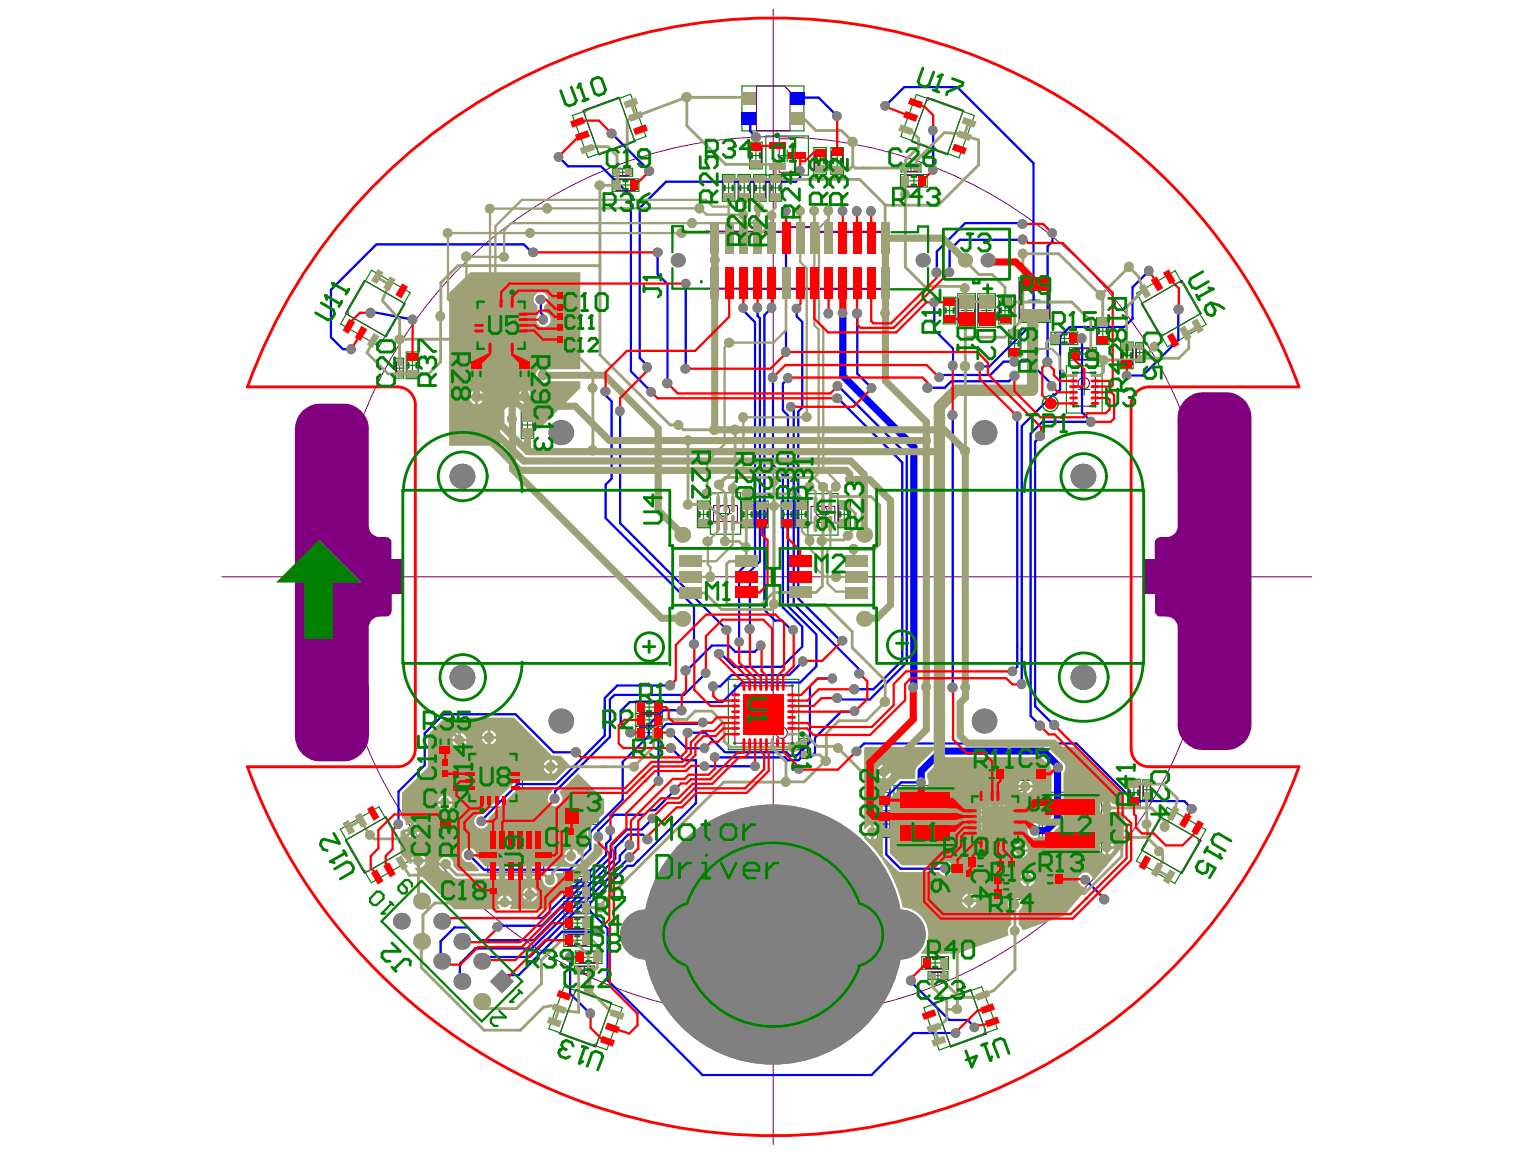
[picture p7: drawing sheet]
<svg xmlns="http://www.w3.org/2000/svg" width="271mm" height="204mm" viewBox="0 0 271 204" stroke-linecap="round" stroke-linejoin="round" font-family="sans-serif">
<g fill="none" stroke="#008000" stroke-width=".2">
<path d="M130.9 15.2h10.9v7.9h-10.9zM161.6 16.7l10.3 3.7-2.7 7.4-10.3-3.7zM101 20.4l10.2-3.8 2.7 7.5-10.2 3.7zM108 31.5h4.7v2.2h-4.7zM108.1 29.7h3.5v1.4h-3.5zM109.2 30.4h1.2M109.4 32.6h1.9M109.8 29.8v1.2M110.3 31.7v1.9M127.4 30.8h2.2v4.7h-2.2zM127.6 33.1h1.9M128.5 32.2v1.9"/>
<path d="M130.2 30.8h2.2v4.7h-2.2zM130.3 33.1h1.9M131.3 32.2v1.9M132.2 25.1h2.2v4.7h-2.2zM132.4 27.4h1.9M132.9 30.8h2.2v4.7h-2.2zM133.1 33.1h1.9M133.3 26.5v1.9M134 32.2v1.9M135.1 24h7.5v6.9h-7.5zM135.7 30.8h2.2v4.7h-2.2zM135.8 33.1h1.9"/>
<path d="M136.8 32.2v1.9M137.8 27.4h2M138.8 26.4v2M143.6 26h2.2v4.7h-2.2zM143.7 28.4h1.9M144.7 27.4v1.9M146.6 26h2.2v4.7h-2.2zM146.7 28.4h1.9M147.7 27.4v1.9M158.8 30.8h4.7v2.2h-4.7zM158.9 28.9h3.5v1.4h-3.5zM160.1 29.6h1.2"/>
<path d="M160.2 31.9h1.9M160.7 29v1.2M161.2 30.9v1.9M65.5 47.7l6.9 3.9-5.5 9.5-6.8-4zM83.2 52.2h10.4v10.4h-10.4zM87.4 57.4h2M88.4 56.4v2M98.1 51.4h1.4v3.5h-1.4zM98.2 59.1h1.4v3.5h-1.4zM98.2 55.1h1.4v3.5h-1.4zM98.2 53.2h1.2M98.3 56.8h1.2"/>
<path d="M98.8 52.6v1.2M98.9 56.3v1.1M166.4 52.4h2.2v4.7h-2.2zM166.6 54.8h1.9M167.5 53.8v1.9M169 51.8h3.1v5.9h-3.1zM169.5 54.8h2M170.5 53.8v2M172.5 51.8h3.1v5.9h-3.1zM173 54.8h2M174 53.8v2M176.2 52.4h2.2v4.7h-2.2z"/>
<path d="M176.3 54.8h1.9M177.3 53.8v1.9M177.9 58.2h2.2v4.7h-2.2zM179 59.6v1.9M179.7 49h5.5v7.9h-5.5zM181.5 52.9h2M182.5 51.9v2M185.4 58.6h4.7v2.2h-4.7zM186.8 59.7h1.9M187.7 58.7v1.9M193.4 56.1h2.2v4.7h-2.2zM193.6 58.4h1.9"/>
<path d="M194.5 57.5v1.9M200.5 51.7l6.8-3.9 5.4 9.4-6.8 4zM69.8 63.2h1.4v3.5h-1.4zM69.9 64.9h1.2M70.5 64.3v1.2M71.7 62.1h2.2v4.7h-2.2zM71.8 64.4h1.9M72.8 63.5v1.9M82.9 63.6h2.2v4.7h-2.2zM83.1 65.9h1.9M84 65v1.9M91.4 63.6h2.2v4.7h-2.2z"/>
<path d="M91.6 65.9h1.9M91.9 72.6h2.2v4.7h-2.2zM92.1 75h1.9M92.5 65v1.9M93 74v1.9M98.3 60.9h1.2M98.9 60.3v1.2M178 60.6h1.9M188.1 64.5h6.3v8.4h-6.3zM188.6 61.3h4.8v2.2h-4.8zM190.1 62.4h1.9M190.3 68.7h2"/>
<path d="M191 61.5v1.9M191.3 67.7v2M197.7 60.3h2.2v4.7h-2.2zM197.8 62.7h1.9M198.8 61.7v1.9M200.3 60.4h1.4v3.5h-1.4zM200.4 62.2h1.2M201 61.6v1.2M123 88.4h2.2v4.7h-2.2zM123.2 90.7h1.9M124.1 89.8v1.9M125.3 86.9h5.3v7.3h-5.3z"/>
<path d="M127 90.6h2M128 89.6v2M130.8 88.4h2.2v4.7h-2.2zM130.9 90.7h1.9M131.9 89.8v1.9M133.3 88.4h2.2v4.7h-2.2zM133.4 90.7h1.9M134.4 89.8v1.9M137.8 88.4h2.2v4.7h-2.2zM137.9 90.7h1.9M138.9 89.8v1.9M140.4 90.7h2"/>
<path d="M141.4 89.8v1.9M142.5 88.4h-2.2v4.7h2.2M142.5 87.1h5.3v7.3h-5.3zM144.2 90.7h2M145.2 89.7v2M147.8 88.4h2.2v4.7h-2.2M148 90.7h1.9M148.9 89.8v1.9M128.5 119.8h12.4v12.4h-12.4zM77.3 128.5h2.2v4.7h-2.2zM77.5 130.8h1.9M77.8 138.4h3.5v1.4h-3.5z"/>
<path d="M77.9 133.7h1.4v3.5h-1.4zM78 135.4h1.2M78.4 129.9v1.9M78.6 134.8v1.2M78.9 139.1h1.2M79.5 138.5v1.2M79.7 133.8h1.4v3.6h-1.4zM79.8 135.6h1.2M80.4 135v1.2M81.7 131.9h10.4v10.5h-10.4zM85.9 137.2h2M86.9 136.1v2.1"/>
<path d="M112.1 123.6h4.7v2.2h-4.7zM112.1 125.9h4.7v2.2h-4.7zM112.1 128.1h4.7v2.2h-4.7zM113.5 129.2h1.9M113.5 127h1.9M113.5 124.7h1.9M114.5 123.8v1.9M114.5 126v1.9M114.5 128.3v1.9M133.7 126h2M134.7 125v2M141.1 130.3h1.4v3.5h-1.4z"/>
<path d="M141.2 132h1.2M141.8 131.4v1.2M154.8 137.5h2.2v4.7h-2.2zM155 139.8h1.9M155.9 138.9v1.9M157.7 138.6h11v11h-11zM170.4 139.4h10.2v10.2h-10.2zM172.6 135.4h4.7v2.3h-4.7zM174 136.5h1.9M175 135.6v1.9M179.9 135.4h4.7v2.3h-4.7zM181.3 136.5h1.9"/>
<path d="M182.2 135.6v1.9M183.3 139.8h11v11h-11zM198.9 137.5h2.2v4.7h-2.2zM199.1 139.8h1.9M200 138.9v1.9M201.6 137.6h1.4v3.5h-1.4zM201.7 139.3h1.2M202.3 138.7v1.2M60 146.3l6.8-4 5.5 9.5-6.8 3.9zM75.6 145.3h1.4v3.5h-1.4zM75.7 147.1h1.2M76.3 146.5v1.2"/>
<path d="M77.4 144.2h2.2v4.7h-2.2zM77.6 146.6h1.9M78.5 145.6v1.9M86.3 156.4h3.5v1.4h-3.5zM87.4 157.1h1.2M88 156.5v1.2M99.5 153.5h4.7v2.2h-4.7zM99.5 156.2h4.7v2.2h-4.7zM99.5 159h4.7v2.2h-4.7zM99.6 142.3h5.9v3.1h-5.9zM100.1 145.9h1.4v3.5h-1.4zM100.2 147.6h1.2"/>
<path d="M100.8 147v1.2M100.9 154.6h1.9M100.9 157.3h1.9M101.5 143.9h2M101.8 153.6v1.9M101.8 156.4v1.9M101.8 159.1v1.9M102.5 142.9v2M154.8 143h2.2v4.7h-2.2zM155 145.4h1.9M155.9 144.4v1.9M162.2 144.1h2"/>
<path d="M163.2 143.1v2M167.9 152.2h2.2v4.7h-2.2zM168 154.6h1.9M169 153.6v1.9M170.3 153.3h1.4v3.5h-1.4zM170.4 155.1h1.2M170.6 151h4.7v2.2h-4.7zM171 154.5v1.2M172 152.1h1.9M173 151.1v1.9M174.5 144.5h2M175.1 154h4.7v2.2h-4.7z"/>
<path d="M175.1 156.5h4.7v2.2h-4.7zM175.5 143.5v2M175.7 151.6h3.5v1.4h-3.5zM176.5 155.1h1.9M176.5 157.6h1.9M176.9 152.3h1.2M177.5 151.7v1.2M177.5 154.1v1.9M177.5 156.6v1.9M182.9 154h4.7v2.2h-4.7zM184.3 155.1h1.9M185.2 154.1v1.9"/>
<path d="M187.8 145.3h2M188.8 144.3v2M194.2 144h2.2v4.7h-2.2zM194.3 146.3h1.9M195.3 145.4v1.9M205.9 142.4l6.8 4-5.5 9.4-6.8-3.9zM99.5 161.7h4.7v2.2h-4.7zM99.5 164.7h4.7v2.2h-4.7zM99.5 174l10.3 3.8-2.8 7.4-10.2-3.7zM100.9 162.8h1.9M100.9 160.1h1.9M100.9 165.8h1.9"/>
<path d="M101.3 170.4h3.5v1.4h-3.5zM101.5 167.7h4.7v2.2h-4.7zM101.8 161.9v1.9M101.8 164.9v1.9M102.5 171.1h1.2M102.9 168.8h1.9M103.1 170.5v1.2M103.8 167.9v1.9M162.6 168.7h4.7v2.3h-4.7zM162.9 177.8l10.3-3.7 2.7 7.4-10.2 3.7zM163.7 171.4h3.5v1.4h-3.5zM164 169.8h1.9"/>
<path d="M164.8 172.1h1.3M164.9 168.9v1.9M165.4 171.5v1.2"/>
</g>
<g fill="none" stroke="#800080" stroke-width=".2">
<path d="M138.3 15.2l1 1M108.7 31.7h3.3M108.7 29.8h2.2v1.2h-2.2zM130.3 34.8h1.9M130.3 31.5h1.9M133.1 34.8h1.9M133.1 31.5h1.9M134.3 25.8v3.3M137.4 30.4h2.8M137.4 24.5h2.8M98.2 54.3h1.2M98.2 52.1h1.2"/>
<path d="M98.3 59.8h1.2M98.3 57.9h1.2M98.3 55.8h1.2M69.9 66h1.2M69.9 63.8h1.2M98.3 62h1.2M133.4 92.4h1.9M133.4 89.1h1.9M137.9 92.4h1.9M137.9 89.1h1.9M77.5 132.5h1.9M77.5 129.2h1.9"/>
<path d="M78 134.3h1.2v2.2h-1.2zM78.4 138.5v1.2M79.8 134.5v2.2M80.6 138.5v1.2M81 134.5v2.2M112.8 130.2h3.3M112.8 128.3h3.3M112.8 123.8h3.3v1.9h-3.3zM112.8 126h3.3v1.9h-3.3zM141.2 130.9h1.2v2.2h-1.2zM75.7 146v2.2M76.9 146v2.2"/>
<path d="M77.6 148.2h1.9M77.6 144.9h1.9M86.9 156.5v1.2M89.1 156.5v1.2M100.2 146.5v2.2M100.2 159.1v1.9M101.4 146.5v2.2M103.5 159.1v1.9M104.7 142.5v2.8M102 170.5h2.2v1.2h-2.2z"/>
</g>
<path d="M138.8 40.1v.8" fill="none" stroke="#800080" stroke-width=".4"/>
<circle cx="143.7" cy="40.1" r=".2" fill="#800080"/>
<path d="M124.6 40.9h14.2M125.1 50.9l31.8 .1M138.8 40.1h4.9M143.7 40.1h.1M143.7 40.1v.8h13.1" fill="none" stroke="#800080" stroke-width=".4"/>
<g fill="none" stroke="#800080" stroke-width=".2">
<path d="M102.9 19.5l6.3-2.3 2.8 7.8-6.3 2.3zM138.3 15.2h-4.9v7.9h5.9v-6.9M163.6 17.2l6.3 2.3-2.8 7.8-6.3-2.3zM108.7 31.7v1.9h3.3v-1.9M127.6 31.5h1.9v3.3h-1.9zM130.3 31.5v3.3M132.2 31.5v3.3M133.1 31.5v3.3M134.3 25.8h-1.9v3.3h1.9M135 31.5v3.3M135.8 31.5h1.9v3.3h-1.9zM137.4 24.5v5.9"/>
<path d="M140.2 24.5v5.9M143.7 26.7h1.9v3.3h-1.9zM146.7 26.7h1.9v3.3h-1.9zM159.5 30.9h3.3v1.9h-3.3zM159.6 29h2.2v1.2h-2.2zM64.3 49.5l7.2 4.1-3.4 5.8-7.2-4.1zM84.3 53.3h8.2v8.2h-8.2zM98.2 52.1v2.2M98.3 59.8v2.2M98.3 55.8v2.1M99.4 52.1v2.2M99.5 55.8v2.1"/>
<path d="M99.5 59.8v2.2M166.6 53.1h1.9v3.3h-1.9zM169.1 52.6h2.8v4.3h-2.8zM172.6 52.6h2.8v4.3h-2.8zM176.3 53.1h1.9v3.3h-1.9zM178 58.9h1.9v3.3h-1.9zM179.9 49.6h5.2v6.6h-5.2zM186.1 58.7h3.3v1.9h-3.3zM193.6 56.8h1.9v3.3h-1.9zM201.3 53.6l7.2-4.1 3.3 5.8-7.1 4.1zM69.9 63.8v2.2M71.1 63.8v2.2"/>
<path d="M71.8 62.8h1.9v3.3h-1.9zM83.1 64.3h1.9v3.3h-1.9zM91.6 64.3h1.9v3.3h-1.9zM92.1 73.3h1.9v3.4h-1.9zM189.3 61.5h3.4v1.9h-3.4zM189.3 65.7h3.9v6h-3.9zM197.8 61h1.9v3.3h-1.9zM200.4 61.1h1.2v2.2h-1.2zM123.2 89.1h1.9v3.3h-1.9zM125.9 89.2h4.2v2.8h-4.2zM130.9 89.1h1.9v3.3h-1.9zM133.4 89.1v3.3"/>
<path d="M135.3 89.1v3.3M137.9 89.1v3.3M139.8 89.1v3.3M140.4 89.1h2v3.3h-2zM143.1 89.3h4.2v2.8h-4.2zM148 89.1h1.9v3.3h-1.9zM77.5 129.2v3.3M78.4 138.5h2.2M78.4 139.7h2.2M79.4 129.2v3.3M79.8 136.7h1.2M79.8 134.5h1.2"/>
<path d="M82.8 133h8.2v8.3h-8.2zM112.8 128.3v1.9M116.1 128.3v1.9M129.6 121h10.1v10.1h-10.1zM155 138.1h1.9v3.4h-1.9zM173.3 135.6h3.3v1.9h-3.3zM180.5 135.6h3.4v1.9h-3.4zM199.1 138.2h1.9v3.3h-1.9zM201.7 138.2h1.2v2.2h-1.2zM60.9 148.2l7.2-4.1 3.4 5.8-7.2 4.1zM75.7 146h1.2M75.7 148.2h1.2"/>
<path d="M77.6 144.9v3.3M79.5 144.9v3.3M86 147.9h9.9v5.9h-9.9zM86.9 157.7h2.2M86.9 156.5h2.2M100.2 153.6h3.3v1.9h-3.3zM100.2 156.4h3.3v1.9h-3.3zM100.2 159.1h3.3M100.2 148.7h1.2M100.2 146.5h1.2M104.7 142.5h-4.3v2.8h4.3M155 143.7h1.9v3.4h-1.9z"/>
<path d="M158.3 149.1v-10h9.9v10M168 152.9h1.9v3.4h-1.9zM170.4 154h1.2v2.2h-1.2zM171.3 151.1h3.3v1.9h-3.3zM171.5 140.5h8.1v8.1h-8.1zM175.8 154.1h3.3v1.9h-3.3zM175.8 156.6h3.3v1.9h-3.3zM176.4 151.7h2.2v1.2h-2.2zM183.6 154.1h3.3v1.9h-3.3zM183.9 150.3v-10h9.9v10M194.3 144.6h1.9v3.4h-1.9zM204.7 144.1l7.1 4.1-3.3 5.8-7.2-4.1z"/>
<path d="M100.2 161.9h3.3v1.9h-3.3zM100.2 164.9h3.3v1.9h-3.3zM100.2 161h3.3M101.6 174.6l6.3 2.3-2.8 7.8-6.3-2.3zM102.2 167.9h3.3v1.9h-3.3zM163.3 168.9h3.3v1.9h-3.3zM164.3 171.5h2.3v1.2h-2.3zM164.9 176.9l6.3-2.3 2.8 7.8-6.3 2.3z"/>
<circle cx="90.6" cy="55.2" r="1"/>
<circle cx="191.2" cy="67.6" r="1"/>
<circle cx="127.7" cy="90.1" r="1"/>
<circle cx="144.9" cy="90.2" r="1"/>
<circle cx="84.7" cy="139.4" r="1"/>
<circle cx="137.9" cy="129.2" r="1"/>
<circle cx="173.4" cy="146.7" r="1"/>
</g>
<g fill="#800080">
<path d="M69 98.7h2.1v6.1h-2.1z"/>
<path d="M201.7 98.7h2v6.1h-2z"/>
<path d="M53.3 72.5a4.3 4.3 0 0 1 3.2-1.3h4a4.4 4.4 0 0 1 4.5 4.5v17a1.97 1.97 0 0 0 2 2h1a.95 .95 0 0 1 1 1l.1 12.1a1.03 1.03 0 0 1-1.1 1 2.54 2.54 0 0 0-2.7 1l-.3 1 .1 19a4.5 4.5 0 0 1-4.6 4.5h-4a4.4 4.4 0 0 1-4.5-4.5v-54.1a4.6 4.6 0 0 1 1.3-3.2z"/>
<path d="M209 70.5a4.1 4.1 0 0 1 3.2-1.3h4.1a4.4 4.4 0 0 1 4.5 4.5v54.1a4.4 4.4 0 0 1-4.5 4.5h-4.1a4.4 4.4 0 0 1-4.5-4.5v-17a1.97 1.97 0 0 0-2-2h-1a.95 .95 0 0 1-1-1v-12.1a1.03 1.03 0 0 1 1-1 2.54 2.54 0 0 0 2.8-1l.2-1v-19a4.4 4.4 0 0 1 1.3-3.2z"/>
</g>
<g fill="none" stroke="#800080" stroke-width=".18">
<path d="M136.4 1.6v200.3M39.1 101.7h192.3"/>
<circle cx="136.4" cy="101.7" r="77.6"/>
</g>
<g fill="#9ea175">
<path d="M79.2 51.7l3.8-3.7h19.4v17.1h-5.8a1.3 1.3 0 0 0-2.1 1.1 1.3 1.3 0 0 0 2.1 1h5.8v1.2l-7.3 7.3-3.7-3.7a2.22 2.22 0 0 0-3.1 1.1l-.1 5.5h-9zM85.9 56.4l.1 .3 .5 .6v.2l-.5 .6-.1 .2h1.3v.3h.2v1.2h.3l.6-.5h.2l.6 .5h.2v-1.2h.3v-.3h1.2v-.2l-.5-.6v-.2l.5-.6v-.3h-1.2v-.2h-.3v-1.3l-.2 .1-.6 .5h-.2l-.6-.5-.3-.1v1.3h-.2v.2zM89.8 54.9v1h1a1.29 1.29 0 0 0-1-1zM86.3 55.3l-.4 .6h1v-1zM94.5 51.9a1.21 1.21 0 0 0 .3 2l.1 1.6a1.29 1.29 0 0 0 .2 2 1.29 1.29 0 0 0 1.9-.5 1.29 1.29 0 0 0-.7-1.8l-.3-.3v-1a1.27 1.27 0 0 0 .4-1.9 1.27 1.27 0 0 0-1.9-.1zM89.8 58.8v1a1.29 1.29 0 0 0 1-1zM85.9 58.8a1.29 1.29 0 0 0 1 1v-1zM92.9 68.7v1h1a1.29 1.29 0 0 0-1-1zM91.7 69.1l-.3 .6h1v-1zM84.3 68.8v1h1a1.29 1.29 0 0 0-1-1zM83.2 69.1l-.4 .7h1v-1zM92.9 70.3v1a1.29 1.29 0 0 0 1-1zM91.4 70.3a1.29 1.29 0 0 0 1 1v-1zM84.3 70.3v1a1.29 1.29 0 0 0 1-1zM82.8 70.3a1.29 1.29 0 0 0 1 1v-1z"/>
<path d="M152.4 132l.3-.3h12.2l.1 .3-3.3 3.2a3.2 3.2 0 0 0-.3 2.2h-2.5l-.4 .2-2.7 2.8v10.6l2.8 2.8h7.1a1.29 1.29 0 0 0 1.9 .3 1.29 1.29 0 0 0-.1-2 1.29 1.29 0 0 0-1.9 .5h-6.5l-2.2-2.1v-9.6l2.3-2.3h2.2a1.28 1.28 0 0 0 1.8 .5 1.28 1.28 0 0 0 .3-1.8v-.9l3-2.9h17.1l1.8 1.8 .1 .6v8.2l-1.4 1.4h-.8a1.3 1.3 0 0 0-2.1 1 1.3 1.3 0 0 0 2.1 1.1h1.2l.8-.3 2-2 .2-.4 .1-.4v-8.2a1.34 1.34 0 0 0-.3-2.1l-2.3-2.2 .1-.3h4.5l8.6 8.7v1.5h-1.9a1.29 1.29 0 0 0-1.9-.4 1.29 1.29 0 0 0 0 2 1.29 1.29 0 0 0 1.9-.3h1.9v5.9l-5.2 6.1h-.2a1.28 1.28 0 0 0-1.4-1.3 1.28 1.28 0 0 0-1.2 1.4 1.28 1.28 0 0 0 1.5 1.1l.1 .2-4.2 4.9-7.1 2.6-.8-1v-2.5a1.29 1.29 0 0 0 .3-1.9 1.29 1.29 0 0 0-2 0 1.29 1.29 0 0 0 .4 1.9v2.5a1.25 1.25 0 0 0-.5 1.7l-.1 .2-8.9 3.2h-6.3l-.1-.2a4.7 4.7 0 0 0 .9-5 4.7 4.7 0 0 0-4.2-2.9 22.5 22.5 0 0 0-6.8-12.2v-.6h.3l.3 .4 .6 .3v-2.5l-.6 .4-.3 .4h-.3zM156.2 134.9v1h1a1.29 1.29 0 0 0-1-1zM155 135.2l-.3 .7h1v-1zM156.2 136.4v1a1.29 1.29 0 0 0 1-1zM154.7 136.4a1.29 1.29 0 0 0 1 1v-1zM181.1 137.5v1h1a1.29 1.29 0 0 0-1-1zM180 137.8l-.4 .7h1v-1zM181.1 139v1a1.29 1.29 0 0 0 1-1zM179.6 139a1.29 1.29 0 0 0 1 1v-1zM173.1 143.6v.2l.5 .6v.2l-.5 .6v.3h1.2v.2h.3v1.3l.7-.4 .1-.2h.3l.1 .2 .7 .4v-1.3h.2v-.2h1.3l-.1-.3-.5-.6v-.2l.5-.6 .1-.2h-1.3v-.3h-.2v-1.2l-.7 .3-.1 .2h-.3l-.1-.2-.7-.3v1.2h-.3v.3zM177 142.1v1h1a1.29 1.29 0 0 0-1-1zM173.4 142.4l-.3 .7h1v-1zM154.1 145.5v1h1a1.29 1.29 0 0 0-1-1zM177 146v1a1.29 1.29 0 0 0 1-1zM173.1 146a1.29 1.29 0 0 0 1 1v-1zM154.1 147v1a1.29 1.29 0 0 0 1-1zM195.5 148.2v1h1a1.29 1.29 0 0 0-1-1zM194.4 148.6l-.4 .6h1v-1zM180.3 148.8v1h1a1.29 1.29 0 0 0-1-1zM179.1 149.1l-.3 .7h1v-1zM195.5 149.7v1a1.29 1.29 0 0 0 1-1zM194 149.7a1.29 1.29 0 0 0 1 1v-1zM180.3 150.3v1a1.29 1.29 0 0 0 1-1zM178.8 150.3a1.29 1.29 0 0 0 1 1v-1zM181.5 153.8v1h1a1.29 1.29 0 0 0-1-1zM180.3 154.2l-.3 .6h1v-1zM181.5 155.3v1a1.29 1.29 0 0 0 1-1zM180 155.3a1.29 1.29 0 0 0 1 1v-1zM171.2 157.6v1h1a1.29 1.29 0 0 0-1-1zM170.1 158l-.4 .6h1v-1zM171.2 159.1v1a1.29 1.29 0 0 0 1-1zM169.7 159.1a1.29 1.29 0 0 0 1 1v-1z"/>
<path d="M75.5 129.6l3-3h12.2l6.5 6.5 .5 .2h1.2l1.5 1.6v.2l-2.5 2.6h-6.6l-.4 .2-5.7 5.7a1.28 1.28 0 0 0-1.5 1.3 1.28 1.28 0 0 0 1.5 1.2 1.28 1.28 0 0 0 .9-1.7l5.5-5.5h5.8l.1 .3-.2 .6a1.3 1.3 0 0 0-.5 1.9 1.3 1.3 0 0 0 2 .2 1.3 1.3 0 0 0-.1-2v-.2l3.3-3.3 4.6 4.6v2.5l-3.1 3.1v2.9l-1.3 1.3-.2-.1a1.38 1.38 0 0 0-1-.9v1.2h-.2v.3h-1.3a1.38 1.38 0 0 0 .9 1l.1 .2-.3 .3h-14.6l-1.6-1.7a1.28 1.28 0 0 0-1.2-1.6 1.28 1.28 0 0 0-1.3 1.5 1.28 1.28 0 0 0 1.6 1l1.4 1.4-.1 .3h-3.6l-.9-1a1.28 1.28 0 0 0-1.1-1.6 1.28 1.28 0 0 0-1.4 1.4 1.28 1.28 0 0 0 1.6 1.2l1.1 1.1 .5 .2h15l.2 .2a1.29 1.29 0 0 0 1.7 1.2 1.29 1.29 0 0 0 .4-2.1l.1-.3h2.5l.4-.1 3.7-3.7 .1-.4v-.9l.3-.2 .6 .2 .5-.1 .2 .3v1.5l-9.8 9.7h-6.5l-.1-.2 .4-.7h-2.5l.3 .7v.3h-8l-6.9-7.2 .1-.2 .3 .1v-1h-1v.2l-.2 .1-1.8-1.8v-4l.6-.3 .3 .1v-.2h1v-1l-.6 .4-.3-.1a1.2 1.2 0 0 0-.7-1.2v-4.4l4.6-4.7zM86.5 128.8v1h1a1.29 1.29 0 0 0-1-1zM85.4 129.2l-.4 .6h1v-1zM81.3 129.3v1h1a1.29 1.29 0 0 0-1-1zM80.1 129.6l-.3 .7h1v-1zM86.5 130.3v1a1.29 1.29 0 0 0 1-1zM85 130.3a1.29 1.29 0 0 0 1 1v-1zM81.3 130.8v1a1.29 1.29 0 0 0 1-1zM79.8 130.8a1.29 1.29 0 0 0 1 1v-1zM97.4 134v1h1a1.29 1.29 0 0 0-1-1zM96.3 134.3l-.4 .7h1v-1zM97.4 135.5v1a1.29 1.29 0 0 0 1-1zM95.9 135.5a1.29 1.29 0 0 0 1 1v-1zM78.8 140.3v1h1a1.29 1.29 0 0 0-1-1zM77.6 140.7l-.3 .6h1v-1zM78.8 141.8v1a1.29 1.29 0 0 0 1-1zM77.3 141.8a1.29 1.29 0 0 0 1 1v-1zM73 145.2v1h1a1.29 1.29 0 0 0-1-1zM73 146.7v1a1.29 1.29 0 0 0 1-1zM71.5 146.7a1.29 1.29 0 0 0 1 1v-1zM99.9 150.1l-.4 .7h1v-1zM74.1 150.6v1h1a1.29 1.29 0 0 0-1-1zM72.9 150.9l-.3 .7h1v-1zM74.1 152.1v1a1.29 1.29 0 0 0 1-1zM93.7 156.5v1h1.1a1.29 1.29 0 0 0-1.1-1zM92.6 156.9l-.4 .6h1v-1zM89.3 157.9v1h1a1.29 1.29 0 0 0-1-1zM88.1 158.3l-.3 .6h1v-1zM93.7 158v1a1.29 1.29 0 0 0 1.1-1zM92.2 158a1.29 1.29 0 0 0 1 1v-1z"/>
</g>
<path d="M77.7 55.8h.1M105.6 46.9l.2 .2M65.3 147.3l.7 .7M73.8 158.5l1.7 1.7M78.5 141.1l-.4 .5M105.9 159.7v.4" fill="none" stroke="#9ea175" stroke-width=".5"/>
<g fill="none" stroke="#00f" stroke-width=".4">
<path d="M65.2 54.9l.2 .1M93.8 44.5h.3M95.4 55.2l.5 .5M95.4 52.8l.1 .1M95.5 56l.4 .4M107.9 84.4l-1.1 1.1M98.5 139.1l-.6 .5v1.3M104 159.4v1.2M105.5 146.5v1M107.6 146.9h-.2l.3 .3v.9l-.8 .7M109.3 150.9v.9M110.6 146.3l-1.8 1.8"/>
<path d="M110.7 152.7h1M110.8 147.2l-1.2 1.2M110.9 149v.5h-.2M81.1 171.5v2.1M91.5 172h-1.8l-1.1 1.1M105.6 164.3l.6 .1"/>
</g>
<path d="M96.6 36.7l-.1 .1" fill="none" stroke="#9ea175" stroke-width=".4"/>
<circle cx="109.6" cy="148.4" r=".2" fill="#00f"/>
<g fill="none" stroke="#00f" stroke-width=".4">
<path d="M112.8 63.1l1.8 1.8M130.4 113.2l-.2 .1M109.5 127.5l1.7 1.7M111.1 123.8l-1.6 1.6M114.5 127.8l-.1 .6M118.4 131.9h.1M119.1 139.3v.1M120.6 134.1h2.2M124 127.4l-.2 .3M125.8 121.1h1.2M108.8 148.1h.1M109.6 148.4l-1.1 1.1"/>
<path d="M112.5 151.8h.1M113.4 147.2l.8 .9M115.1 144.4h.1M115.5 142.9h-1l-.9 .8"/>
</g>
<path d="M118.2 75h1.5M127.3 85.1h-.4v.3M127.9 95.2l-.3 .3h.3M130.4 95.5l1.1 1.1M112 135v.2M117.2 126.9h2.4" fill="none" stroke="#9ea175" stroke-width=".5"/>
<path d="M123.4 36.7h.1M127.8 78.3l-3 3.1M124.8 86.8l.1 .1M124.9 99.6l.4 .4v1.3M131.1 83.5l-1.8 1.8" fill="none" stroke="#9ea175" stroke-width=".4"/>
<circle cx="129.7" cy="75.8" r=".25" fill="#9ea175"/>
<g fill="none" stroke="#9ea175" stroke-width=".4">
<path d="M86.4 36.8h10.1M131.1 37.9v.1M133.9 36.7v1.4l-1.3 1.3M136.1 38v1.3l-1.8 1.8M141.1 37.2v9l1.2 1.2v25.7l.6 .5M143.7 37.2v20.2M146.2 37.2v1.4M145.2 57.8v24.8l2.7 2.7-.4 .4v.1M127.8 61.3v17M131.1 73.6v9.9M124.8 81.4v5.4M124.9 95.5v4.1"/>
<path d="M129.3 85.3v.9M129.3 85.7v.5M142.5 85.4l.4 .4M142.9 95.3v1.5l1 1v2.3M124.9 101.3l.4 .4M145.4 101.7h2.2"/>
</g>
<g fill="none" stroke="#00f" stroke-width=".4">
<path d="M98.6 27.7l1.6 1.6h5.8M111.3 34.6v30.9M112.8 36.7v26.4M138.6 37.8v24.2M141.1 30.1v1.2M153.6 37.2l.1 .1M182.3 28.8v28.1M58.4 51.1v8.4M92.4 43.1l1.4 1.4M95.4 52.8v2.4M116 44.7v3.7M117.7 50.1v17.5"/>
<path d="M121 50.1v14.9M131.1 54.3v.5M133.2 56.8v41.2M133.6 54.3v1.4l.4 .4v42.9M136.1 54.3l-1.3 1.3v52M141.5 56.8v15.1l-.7 .7v33M151.2 55.3v10.6M164.8 53.3v4.9l3.3 3.3v3M165.2 44.4v3.7M167.5 44.1v3.9M184.8 43.4v20.4M185.6 41.1v1.5l-.7 .8"/>
<path d="M187 59.4v9.3l-.9 .9h-.3M190.9 59.7v13.1M199.8 50.7v5.5l-1.5 1.5M207.9 54.5l-.1 5.5M60.5 61.6h1.5M106.8 69.7l1.1 1.1v13.6M109.4 72.5v19.8M139 66.7l-.9 1v4.7l.9 .9v33.6M139.5 71.8l.5 .5v34.2M147.7 70.3h.1M147.8 68.1h.1M166.3 66.1l-.5 .6-.1-.2"/>
<path d="M167.8 67.2l-1.1 1.2M168.1 73.2v48.1M174.5 64.6h-1.3l-.3 .4M178.9 66.3l-.9 .9M178.9 63.7l-1.9 .1M179 66.3h-.3l-.2 .2h.3M179.4 73.3v44.3l-.8 .8M180.2 75.2v45.2l-.3 .3h.3M183.9 74.4l-2.1 2.1v49.8l1.7 1.7M183.9 76.6l-1.3 1.3v46.7M106.8 85.5v5.9M138.1 83.8v23.4"/>
<path d="M159.1 81.6v34.9M159.9 80.2v36.6M122.4 107v6.8M122.5 113.6h.1M128.6 113.9l1.1 1.1M129 119.1l-2 2M130.4 100.8v12.4M134.3 113.8l-1.2 1.2M136.7 109.5h1.2l2 2M141.5 110.6v3.5M144 111.9v5.6l-2.9 2.9M146.9 119.7h.1"/>
<path d="M151.5 118v1M70.3 139.6v5.8M74.9 129.3v5.7M106.7 123.1v6.6M108.4 122.6l-.8 .8v6.6M109.5 125.4v2.1M109.8 134.4v6.7M114.4 128.4v1.4M117 125.3h3.3M121.1 132h3.2M121.4 129.2h3M122.8 134.1v7.6"/>
<path d="M123.8 127.7h-6.3l-1.4 1.4M138.5 133.6l.4 .5M138.7 132.7l.6 .6M142.9 121.1v9.8M143.8 130.1v2.7l-.8 .7h-1.7l-.5 .6M147.7 123.1l.1 .6M150.2 125.5l.6 .6M151.1 121.6l-.6 .6M82.8 150.9l2.6 2.5M106.9 148.8v2M108.3 143.7h5.3M108.5 149.5v2"/>
<path d="M108.8 148.1l-1.1 1.1v2M110.7 149.5l-1.4 1.4M110.8 147.2h2.6M112.5 151.8l-.8 .9M115.1 144.4l-1.9 1.9h-2.6M166.3 153.2l.2 .3 .3-.3M194.8 158.5v.1M208.9 141.3l1.3 1.4M77.7 166v4M78.8 161.9l-1.2 1.2M88 163.1l.1 .2h7.5M88.2 173.5h1.8"/>
<path d="M93.4 168.8h-7.2l-1.5 1.4M93.8 167.3h-10l-2.7 2.7v1.5M99.2 164.3h6.4M100.6 168.8v6.5M107.2 163.8v9.1M160.6 173.2h.1M170.7 179.9l1.3 1.3"/>
</g>
<g fill="none" stroke="#9ea175" stroke-width=".5">
<path d="M105.8 32.7v29.9M141.6 20.8l2.3 2.2M159.7 34.2v12.9M70.5 59.8h9.3M77.8 49.9v5.9M170.3 50.5v14.1M170.3 50.8h.2h-.3M104.6 68.4v11M121.4 77.7v11.3M129.7 75.8v6.9M203.7 61.1l-2.4 2.4M124.9 89l3 3v3.2"/>
<path d="M131.6 87.4v9.1M145.2 85.9l1.7 1.7M149.6 94.5l-.7 .7M153.6 87.6l1.6 1.5v6.8l-1 1M117.2 126.9l-1.9 1.9v2.9M119.6 126.9h1.6l1.4-1.5h3l2.1 2.2v3.2M127.8 130.8l1 1M148 127.1l-2.2 2.2v4.7M156.1 123.8l-3.3 3.3M72.8 146.5l-1.5 1.5M73.8 151.8v6.7M74.4 141.6h3.7"/>
<path d="M76.7 159.3l-2.1 2.1v4.5M93.3 157.8h.2l-.2 .3h-.3M93.4 157.9l-.2 .2v.3l-.9 .9h-3.3M96.1 154.3l1 1M179 159.5v4.7M202.4 145.4v2.3M205.5 144.9v.9M85.3 177.8l.1 .1h-.2M95.5 169.4v4.1M101.2 165.9l2.6 2.6v3.2M103.9 171.8v2.6M168.9 167.2v10.8"/>
</g>
<path d="M161.2 78.8v42.4l-.1 .1M162.5 136v2M186.5 135v9.5" fill="none" stroke="#00f" stroke-width="1.3"/>
<path d="M126.1 45.9v29.9M90.4 73.9v8.9M163.4 74.4v46.8M170.3 79.5v41.8M157.1 88.3v18.4" fill="none" stroke="#9ea175" stroke-width="1.3"/>
<path d="M165.7 71.8v49.4" fill="none" stroke="#9ea175" stroke-width="2"/>
<circle cx="128.3" cy="111.2" r=".2" fill="#00f"/>
<path d="M156.2 55.2v12l7.2 7.2M84.1 70h8.5M95.8 66.2h10.9l9.4 9.4v14.4l4.3 4.2M90.4 82.8l26.3 26.3h3.8M150 84.6h3.4l3.7 3.7M157.1 106.7l-2.4 2.4h-2.1" fill="none" stroke="#9ea175" stroke-width="1.3"/>
<g fill="none" stroke="#9ea175" stroke-width=".5">
<path d="M121.3 17.2h9.8M143.9 23h4.5l2 2M105.6 46.9h-24.8l-3 3M159.7 47.1l3.4 3.4h7.2M180.4 44.8v11.5l-3.2 3.2h-6.9M199.2 47.1l-5 5M105.8 62.6l12.4 12.4M194.7 63.5h6.6M121.4 89h3.5M127.9 95.5h2.5M129.7 82.7l-2.4 2.4M136.5 84.9v21.7"/>
<path d="M144.6 95.2h2.8M146.9 87.6h6.7M147.5 95.2h1.4M150.6 96.9h3.6M115.3 131.7l-3.3 3.3M128.8 131.8h11.1M138.7 138h-11l-21.8 21.7M145.8 134l-4 3.9h-3.2M148 132.1l3.8 3.8h3.7M148 127.1h4.8M66 148h5.3M76.7 159.3h12.4"/>
<path d="M78.7 152.4l1.9 1.9h15.5M93.5 157.8h3.1M195.2 142.5h7.9l2.4 2.4M197.4 147.7h5l2.2 2.3M95.5 173.5l-4.4 4.4h-5.7M101.2 165.9h-2.2l-3.5 3.5"/>
</g>
<path d="M122.1 39.4h10.5M123.5 36.7l1.1 1.2h6.5M146.2 38.6l-1.7 1.7v16.7l.7 .8M79 41.1h14.5M82.3 45.3h6.6M120.3 41.1h14M143.7 57.4l.7 .7M144.4 58.2v25.2l-1.9 2M128.7 60.4l-.9 .9M143.9 100.1l1.5 1.6" fill="none" stroke="#9ea175" stroke-width=".4"/>
<g fill="none" stroke="#00f" stroke-width=".4">
<path d="M140.4 17.2h4l3.3 3.3M156.2 18.7l3.3-3.3h9.4l13.4 13.4M106 29.3l5.3 5.3M107.9 23.6l6.6 6.6M132.3 21.2v1.9l1.1 1.1M141.1 31.3l-.7 .7h-22.9l-4.7 4.7M164.6 23v6.3M179.6 39.4h-9.3l-5.1 5M58.4 59.5l2.1 2.1M65.4 55l7.4 1.4M92.4 43.1h-26l-8 8M116 48.4l1.7 1.7"/>
<path d="M131.1 54.8l2.1 2M140.5 54.4v1.4l1 1M179.6 42.3h-10.3l-1.8 1.8M182.3 56.9l-7.8 7.7M198.3 57.7h-9.6l-1.7 1.7M202.7 47.8l-2.9 2.9M207.8 60l-6.2 6.2h-2.8M111.3 65.5l3.6 3.6M136.3 66.6v15.4l1.7 1.7M147.8 70.3l11.3 11.3M147.9 68.1l12 12.1M151.2 65.9l2.6 2.5"/>
<path d="M163.6 68.4h3.1M167.8 67.2h10.2M177 63.8l-2.3 2.3h-8.4M178.9 63.7h2.6l4 4.1M183.9 74.4h8.6M185.8 69.6l-5.6 5.6M190.9 72.8l1.6 1.6M106.8 91.4l15.6 15.6M109.4 92.3l18.9 18.9M133.2 98l-2.8 2.8M134 99l-1.7 1.8v10.1l-.1 .1M124.5 118.7l-3.8 3.9h-12.3"/>
<path d="M128.6 113.9h-3l-4.6 4.6M129.7 115h3.4M132.3 110.8l-.1 .2M134.8 107.6l1.9 1.9M138.1 107.2l3.4 3.4M139 106.9l5 5M140 106.5l11.5 11.5M140.8 105.6l7.7 7.6M141.5 114.1l-3.6 3.5h-8.4l-2.5-2.4M141.6 116.6l-2.4 2.5h-10.1M144.2 119.7l-1.3 1.4M144.3 119.7h2.6"/>
<path d="M159.1 116.5l-5 5.1h-3M159.9 116.9l-6.5 6.5h-5.7M74.9 135l-4.6 4.6M74.9 129.3l3.4-3.3h12.6l6.8 6.7h3.9M106.7 129.7l-8.6 8.6h-6.8l-6.3 6.3M107.6 130l-9.1 9.1M114.4 129.8l-4.6 4.6M116.1 129.1v8.5M117 125.3l-2.5 2.5M118.3 120.9h-9.4l-2.2 2.2M118.3 129.2l2.8 2.8M118.4 131.9l2.2 2.2"/>
<path d="M119.1 139.4l-3.6 3.5M124.3 135.1h8.9M124.4 129.2l3.4 3.4M126.2 133.6h12.3M127.9 132.7h10.8M138.9 134.1h1.9M141.1 120.4h-10.2l-3.5 3.4h-16.3M142.9 130.9l-2.4 2.4h-1.2M150.2 125.5h-1.8l-4.6 4.6M151.1 132.4l1.3-1.3h37.5l10.1 10.2h8.9M162.5 138h-3.6l-2.6 2.6v10.1l2.5 2.5h7.5M182.6 124.6l3.4 3.4"/>
<path d="M106.9 155.3l-13.5 13.5M106.9 150.8l-11.1 11.1h-17M107.7 151.2l-12.1 12.1M108.3 143.7l-2.8 2.8M108.5 151.5l-14.4 14.3h-9.4l-2.2-2.2h-2.3l-2.5 2.4M109.3 151.8l-15.5 15.5M109.8 141.1l-5.7 5.7v3l-3.6 3.6h-15.1M110.7 152.7l-6.7 6.7M111.1 151.1l-4.1 4.2M122.8 141.7l-10.2 10.1M191.5 155.2l3.3 3.3M99.2 164.3l-7.7 7.7"/>
<path d="M100.6 175.3l3.5 3.5M104 160.6l3.2 3.2M107.2 172.9l16.7 16.7h29.8l7.4-7.4h7.5M160.7 173.2l6.8 6.7h3.2"/>
</g>
<path d="M148.6 55.2l.1 11.1 12.5 12.5M186.5 135l-2.5-2.5h-18l-3.5 3.5M186.5 144.5l-2 2h-2" fill="none" stroke="#00f" stroke-width="1.3"/>
<path d="M182 68.8h-13.4l-2.9 3" fill="none" stroke="#9ea175" stroke-width="2"/>
<g fill="#808080">
<circle cx="180.2" cy="120.7" r=".87"/>
<circle cx="178.6" cy="118.4" r=".85"/>
<circle cx="183.4" cy="128" r=".9"/>
<circle cx="185.9" cy="127.9" r=".9"/>
<circle cx="190.8" cy="59.7" r=".87"/>
<circle cx="185.5" cy="68.1" r=".87"/>
</g>
<circle cx="97" cy="155.2" r=".87" fill="#9ea175"/>
<g fill="#808080">
<circle cx="105.5" cy="147.6" r=".87"/>
<circle cx="84.9" cy="144.9" r=".85"/>
<circle cx="82.7" cy="150.8" r=".87"/>
<circle cx="194.8" cy="158.6" r=".9"/>
<circle cx="191.4" cy="155.2" r=".85"/>
<circle cx="184.8" cy="63.8" r=".88"/>
<circle cx="192.4" cy="74.4" r=".87"/>
</g>
<circle cx="97.1" cy="135.2" r=".85" fill="#9ea175"/>
<g fill="#808080">
<circle cx="101.6" cy="132.7" r=".9"/>
<circle cx="70.2" cy="145.4" r=".85"/>
<circle cx="120.9" cy="118.3" r=".9"/>
<circle cx="124" cy="127.4" r=".85"/>
<circle cx="118.2" cy="120.9" r=".9"/>
</g>
<g fill="#9ea175">
<circle cx="139.8" cy="131.8" r=".9"/>
<circle cx="180.8" cy="138.7" r=".9"/>
</g>
<g fill="#808080">
<circle cx="166.7" cy="153.2" r=".88"/>
<circle cx="107.6" cy="146.5" r=".85"/>
<circle cx="146.1" cy="55.3" r=".87"/>
</g>
<g fill="#9ea175">
<circle cx="129.6" cy="75.8" r=".89"/>
<circle cx="168.8" cy="178" r=".88"/>
<circle cx="179" cy="159.5" r=".87"/>
<circle cx="179" cy="164.2" r=".85"/>
<circle cx="125.2" cy="101.8" r=".87"/>
<circle cx="136.5" cy="106.6" r=".87"/>
<circle cx="126.8" cy="85.5" r=".88"/>
<circle cx="129.3" cy="86.2" r=".85"/>
<circle cx="131.7" cy="87" r=".9"/>
<circle cx="124.7" cy="87" r=".9"/>
<circle cx="136.5" cy="89.3" r=".85"/>
<circle cx="136.5" cy="84.9" r=".87"/>
<circle cx="149.6" cy="94.5" r=".88"/>
<circle cx="142.8" cy="85.8" r=".87"/>
<circle cx="147.4" cy="85.8" r=".87"/>
<circle cx="150.6" cy="96.8" r=".9"/>
<circle cx="145.2" cy="85.9" r=".88"/>
</g>
<g fill="#808080">
<circle cx="198.7" cy="66.2" r=".85"/>
<circle cx="202.6" cy="47.8" r=".87"/>
<circle cx="180.4" cy="39.5" r=".88"/>
<circle cx="165.2" cy="48.1" r=".9"/>
<circle cx="180.4" cy="42.3" r=".87"/>
<circle cx="167.5" cy="48" r=".85"/>
</g>
<g fill="#9ea175">
<circle cx="159.6" cy="34.3" r=".87"/>
<circle cx="170.2" cy="64.6" r=".9"/>
<circle cx="105.8" cy="32.7" r=".88"/>
<circle cx="77.6" cy="55.8" r=".87"/>
<circle cx="70.5" cy="59.8" r=".88"/>
</g>
<g fill="#808080">
<circle cx="156.1" cy="18.7" r=".85"/>
<circle cx="153.6" cy="37.3" r=".87"/>
</g>
<g fill="#9ea175">
<circle cx="82.2" cy="45.3" r=".9"/>
<circle cx="79" cy="41.1" r=".85"/>
<circle cx="93.5" cy="41.1" r=".85"/>
<circle cx="119.7" cy="75" r=".85"/>
<circle cx="121.4" cy="77.7" r=".85"/>
<circle cx="170.2" cy="79.5" r=".9"/>
</g>
<g fill="#808080">
<circle cx="98.5" cy="27.7" r=".85"/>
<circle cx="141.1" cy="30.2" r=".87"/>
</g>
<circle cx="150.4" cy="25" r=".9" fill="#9ea175"/>
<circle cx="147.6" cy="20.5" r=".85" fill="#808080"/>
<circle cx="121.1" cy="17.1" r=".9" fill="#9ea175"/>
<g fill="#808080">
<circle cx="133.4" cy="24.2" r=".88"/>
<circle cx="97.8" cy="140.9" r=".88"/>
</g>
<g fill="#9ea175">
<circle cx="100.7" cy="151" r=".87"/>
<circle cx="86.2" cy="130.1" r=".9"/>
<circle cx="81" cy="130.5" r=".85"/>
<circle cx="89" cy="159.2" r=".85"/>
<circle cx="93.5" cy="157.8" r=".88"/>
<circle cx="121.3" cy="89" r=".88"/>
<circle cx="131.6" cy="96.5" r=".85"/>
<circle cx="124.8" cy="95.5" r=".88"/>
</g>
<g fill="#808080">
<circle cx="191.1" cy="119.5" r="2.23"/>
<circle cx="173.7" cy="127.2" r="2.23"/>
<circle cx="99" cy="127.2" r="2.23"/>
<circle cx="81.6" cy="119.5" r="2.23"/>
<circle cx="191.1" cy="84" r="2.23"/>
<circle cx="81.6" cy="84" r="2.23"/>
<circle cx="173.7" cy="76.3" r="2.23"/>
<circle cx="99" cy="76.3" r="2.23"/>
<circle cx="137" cy="128.4" r=".65"/>
<circle cx="134.6" cy="128.4" r=".65"/>
<circle cx="132.3" cy="128.4" r=".65"/>
<circle cx="137" cy="126" r=".65"/>
<circle cx="134.6" cy="126" r=".65"/>
<circle cx="132.3" cy="126" r=".65"/>
<circle cx="137" cy="123.7" r=".65"/>
<circle cx="134.6" cy="123.7" r=".65"/>
<circle cx="132.3" cy="123.7" r=".65"/>
</g>
<g fill="#9ea175">
<circle cx="89.5" cy="56.2" r=".88"/>
<circle cx="89.5" cy="58.6" r=".88"/>
<circle cx="87.2" cy="56.2" r=".88"/>
<circle cx="87.2" cy="58.6" r=".88"/>
<circle cx="174.3" cy="145.7" r=".88"/>
<circle cx="174.3" cy="143.3" r=".88"/>
<circle cx="176.6" cy="145.7" r=".88"/>
<circle cx="176.6" cy="143.3" r=".88"/>
</g>
<g fill="#808080">
<circle cx="136.3" cy="164.8" r="22.9"/>
<circle cx="113.8" cy="164.8" r="4.4"/>
<circle cx="158.9" cy="164.8" r="4.4"/>
<circle cx="95.8" cy="56.4" r=".87"/>
<circle cx="95.4" cy="52.8" r=".88"/>
</g>
<circle cx="95.8" cy="66.2" r=".9" fill="#9ea175"/>
<g fill="#808080">
<circle cx="100.5" cy="168.9" r=".87"/>
<circle cx="104.1" cy="178.8" r=".87"/>
<circle cx="186.6" cy="135.4" r=".88"/>
<circle cx="162.4" cy="138" r=".87"/>
<circle cx="182.5" cy="146.5" r=".87"/>
</g>
<g fill="#9ea175">
<circle cx="180" cy="150" r=".87"/>
<circle cx="170.9" cy="158.9" r=".88"/>
</g>
<g fill="#808080">
<circle cx="72.7" cy="56.4" r=".87"/>
<circle cx="65.3" cy="55.2" r=".87"/>
<circle cx="114.5" cy="30.2" r=".89"/>
<circle cx="107.9" cy="23.5" r=".89"/>
<circle cx="164.5" cy="30" r=".86"/>
<circle cx="164.5" cy="23" r=".85"/>
<circle cx="207.9" cy="54.6" r=".9"/>
<circle cx="160.7" cy="173" r=".9"/>
</g>
<g fill="#9ea175">
<circle cx="181.2" cy="155.1" r=".85"/>
<circle cx="155.9" cy="136.1" r=".88"/>
<circle cx="204.4" cy="150.2" r=".85"/>
</g>
<g fill="#808080">
<circle cx="132.2" cy="111" r=".9"/>
<circle cx="168.6" cy="182.2" r=".85"/>
<circle cx="171.9" cy="181.2" r=".85"/>
<circle cx="139.9" cy="111.1" r=".85"/>
<circle cx="151.1" cy="37.3" r=".87"/>
<circle cx="148.6" cy="37.2" r=".85"/>
<circle cx="148.6" cy="55.2" r=".85"/>
</g>
<circle cx="156.1" cy="55.2" r=".85" fill="#9ea175"/>
<circle cx="151.2" cy="55.3" r=".9" fill="#808080"/>
<g fill="#9ea175">
<circle cx="126" cy="45.9" r=".87"/>
<circle cx="131.1" cy="37.9" r=".87"/>
<circle cx="133.9" cy="36.7" r=".88"/>
<circle cx="136.1" cy="38" r=".85"/>
</g>
<circle cx="109.3" cy="72.5" r=".87" fill="#808080"/>
<g fill="#9ea175">
<circle cx="165.7" cy="79.7" r=".85"/>
<circle cx="163.3" cy="77.7" r=".87"/>
<circle cx="90.3" cy="73.9" r=".87"/>
<circle cx="84" cy="70" r=".88"/>
<circle cx="92.6" cy="70" r=".87"/>
<circle cx="126" cy="75.8" r=".9"/>
<circle cx="149.9" cy="84.6" r=".85"/>
<circle cx="128.6" cy="60.4" r=".88"/>
</g>
<g fill="#808080">
<circle cx="131.1" cy="54.3" r=".85"/>
<circle cx="133.6" cy="54.3" r=".87"/>
<circle cx="136.1" cy="54.3" r=".87"/>
</g>
<g fill="#9ea175">
<circle cx="146.1" cy="37.2" r=".87"/>
<circle cx="143.6" cy="37.2" r=".85"/>
</g>
<circle cx="120.9" cy="65" r=".88" fill="#808080"/>
<g fill="#9ea175">
<circle cx="123.3" cy="36.8" r=".87"/>
<circle cx="122" cy="39.4" r=".87"/>
<circle cx="120.2" cy="41.1" r=".88"/>
</g>
<circle cx="121" cy="50" r=".85" fill="#808080"/>
<g fill="#9ea175">
<circle cx="96.5" cy="36.8" r=".87"/>
<circle cx="86.4" cy="36.8" r=".85"/>
<circle cx="88.9" cy="45.3" r=".85"/>
</g>
<circle cx="138.6" cy="37.2" r=".85" fill="#808080"/>
<g fill="#9ea175">
<circle cx="141.1" cy="37.2" r=".85"/>
<circle cx="131.1" cy="73.6" r=".87"/>
</g>
<circle cx="140.5" cy="54.4" r=".85" fill="#808080"/>
<circle cx="182" cy="68.8" r="1" fill="#9ea175"/>
<circle cx="210.2" cy="142.6" r=".88" fill="#808080"/>
<g fill="#9ea175">
<circle cx="104.5" cy="79.4" r=".87"/>
<circle cx="104.5" cy="68.4" r=".85"/>
<circle cx="153.8" cy="146.8" r=".85"/>
<circle cx="195.2" cy="149.5" r=".85"/>
</g>
<circle cx="161" cy="121.3" r=".87" fill="#808080"/>
<g fill="#9ea175">
<circle cx="163.3" cy="121.2" r=".87"/>
<circle cx="165.7" cy="121.2" r=".85"/>
</g>
<circle cx="168" cy="121.3" r=".9" fill="#808080"/>
<circle cx="170.3" cy="121.2" r=".85" fill="#9ea175"/>
<g fill="#808080">
<circle cx="168" cy="73.2" r=".9"/>
<circle cx="164.7" cy="53.3" r=".85"/>
</g>
<g fill="#9ea175">
<circle cx="202.2" cy="145.4" r=".85"/>
<circle cx="195.2" cy="142.5" r=".9"/>
<circle cx="205.4" cy="145.8" r=".87"/>
</g>
<g fill="#808080">
<circle cx="114.8" cy="69.1" r=".85"/>
<circle cx="117.7" cy="67.6" r=".9"/>
<circle cx="94.1" cy="44.5" r=".88"/>
<circle cx="61.9" cy="61.6" r=".87"/>
<circle cx="116" cy="44.5" r=".88"/>
</g>
<g fill="#9ea175">
<circle cx="65.2" cy="147.3" r=".85"/>
<circle cx="72.7" cy="146.4" r=".88"/>
</g>
<g fill="#808080">
<circle cx="111" cy="149" r=".87"/>
<circle cx="134.2" cy="113.9" r=".87"/>
<circle cx="130.4" cy="113.2" r=".85"/>
<circle cx="150.7" cy="121.6" r=".9"/>
<circle cx="147.7" cy="123.1" r=".88"/>
<circle cx="150.7" cy="125.4" r=".85"/>
<circle cx="133.2" cy="135.1" r=".85"/>
<circle cx="146.8" cy="119.7" r=".87"/>
<circle cx="151.6" cy="118.8" r=".88"/>
<circle cx="151.1" cy="132.5" r=".88"/>
<circle cx="126.8" cy="115.3" r=".88"/>
<circle cx="148.6" cy="113" r=".88"/>
<circle cx="122.4" cy="113.6" r=".88"/>
<circle cx="124.5" cy="118.7" r=".85"/>
<circle cx="140.9" cy="135.6" r=".85"/>
</g>
<circle cx="138.6" cy="137.9" r=".87" fill="#9ea175"/>
<g fill="#808080">
<circle cx="114.1" cy="64.8" r=".87"/>
<circle cx="183.4" cy="76.9" r=".9"/>
<circle cx="81.6" cy="119.5" r="2.23"/>
<circle cx="81.6" cy="84" r="2.23"/>
<circle cx="191.1" cy="84" r="2.23"/>
<circle cx="191.1" cy="119.5" r="2.23"/>
<circle cx="114.2" cy="148.1" r=".88"/>
<circle cx="105.6" cy="164.3" r=".9"/>
<circle cx="87.8" cy="163.5" r=".88"/>
<circle cx="185.6" cy="41.1" r=".85"/>
</g>
<g fill="#9ea175">
<circle cx="180.4" cy="44.8" r=".87"/>
<circle cx="194.1" cy="52.1" r=".87"/>
<circle cx="199.1" cy="47.1" r=".87"/>
<circle cx="145.7" cy="134.2" r=".88"/>
<circle cx="78.6" cy="152.4" r=".9"/>
<circle cx="156.1" cy="123.8" r=".9"/>
<circle cx="194.7" cy="63.5" r=".88"/>
<circle cx="203.6" cy="61.1" r=".85"/>
<circle cx="78.5" cy="141.6" r=".85"/>
<circle cx="73.7" cy="151.8" r=".87"/>
<circle cx="147.8" cy="131.9" r=".85"/>
<circle cx="142.3" cy="73.5" r=".88"/>
</g>
<g fill="#808080">
<circle cx="139.5" cy="71.8" r=".85"/>
<circle cx="147.7" cy="70.2" r=".88"/>
<circle cx="153.7" cy="68.4" r=".85"/>
<circle cx="147.7" cy="68.1" r=".87"/>
<circle cx="128.1" cy="111.1" r=".88"/>
</g>
<g fill="#9ea175">
<circle cx="170.2" cy="50.8" r=".85"/>
<circle cx="127.9" cy="95.5" r=".85"/>
<circle cx="147.5" cy="101.7" r=".9"/>
<circle cx="111.8" cy="135.2" r=".85"/>
</g>
<g fill="#808080">
<circle cx="116.1" cy="137.8" r=".85"/>
<circle cx="119" cy="139.3" r=".9"/>
<circle cx="115" cy="144.4" r=".85"/>
<circle cx="126.1" cy="133.5" r=".85"/>
<circle cx="124.3" cy="135.1" r=".85"/>
<circle cx="111" cy="151.2" r=".87"/>
</g>
<g fill="#9ea175">
<circle cx="103.8" cy="174.5" r=".87"/>
<circle cx="105.9" cy="160.1" r=".88"/>
</g>
<g fill="#808080">
<circle cx="165.7" cy="66.5" r=".85"/>
<circle cx="121.3" cy="129.2" r=".88"/>
<circle cx="124.3" cy="132" r=".86"/>
<circle cx="118.3" cy="129.2" r=".85"/>
<circle cx="118.3" cy="131.9" r=".88"/>
<circle cx="120.2" cy="125.3" r=".88"/>
<circle cx="111.2" cy="129.2" r=".88"/>
<circle cx="106.8" cy="69" r=".88"/>
<circle cx="125.7" cy="121.1" r=".87"/>
</g>
<g fill="#9ea175">
<circle cx="145" cy="95.4" r=".88"/>
<circle cx="142.8" cy="95.4" r=".87"/>
</g>
<g fill="#808080">
<circle cx="136.3" cy="66.6" r=".87"/>
<circle cx="141.6" cy="116.7" r=".87"/>
<circle cx="138.6" cy="62.1" r=".87"/>
<circle cx="139" cy="66.7" r=".87"/>
<circle cx="178.9" cy="63.8" r=".9"/>
<circle cx="163.6" cy="68.4" r=".9"/>
<circle cx="168" cy="64.5" r=".87"/>
<circle cx="172.8" cy="64.6" r=".85"/>
<circle cx="179.4" cy="73.4" r=".87"/>
<circle cx="178.9" cy="66.3" r=".9"/>
<circle cx="162.7" cy="45.9" r="1.25"/>
</g>
<circle cx="170.2" cy="45.9" r="1.25" fill="#9ea175"/>
<g fill="#808080">
<circle cx="174.2" cy="45.9" r="1.25"/>
<circle cx="70.8" cy="162.5" r="1.48"/>
</g>
<g fill="#9ea175">
<circle cx="74.4" cy="158.9" r="1.48"/>
<circle cx="74.4" cy="166" r="1.48"/>
</g>
<circle cx="77.9" cy="162.5" r="1.48" fill="#808080"/>
<g fill="#9ea175">
<circle cx="85" cy="176.7" r="1.48"/>
<circle cx="120.4" cy="94.3" r="1.38"/>
</g>
<circle cx="119.6" cy="45.9" r="1.25" fill="#808080"/>
<circle cx="152.4" cy="94.3" r="1.38" fill="#9ea175"/>
<g fill="#808080">
<circle cx="77.9" cy="169.5" r="1.48"/>
<circle cx="85" cy="169.5" r="1.48"/>
</g>
<path d="M86.4 173.1l2.1-2.1 2.1 2.1-2.1 2.1z" fill-rule="evenodd" fill="#808080"/>
<g fill="#9ea175">
<circle cx="120.4" cy="109.2" r="1.38"/>
<circle cx="152.4" cy="109.2" r="1.38"/>
</g>
<g fill="#808080">
<circle cx="81.5" cy="166" r="1.48"/>
<circle cx="81.5" cy="173.1" r="1.48"/>
</g>
<path d="M130.7 16.3h2.6v2.2h-2.6z" fill-rule="evenodd" fill="#9ea175"/>
<path d="M130.7 19.7h2.6v2.2h-2.6z" fill-rule="evenodd" fill="#00f"/>
<path d="M139.4 19.7h2.7v2.2h-2.7z" fill-rule="evenodd" fill="#9ea175"/>
<path d="M139.4 16.3h2.7v2.2h-2.7z" fill-rule="evenodd" fill="#00f"/>
<g fill="#9ea175">
<path d="M81.9 59.9l1.2-.8h.4v.5l-.5 1-.3 .2z"/>
<path d="M85.7 64.1l1.4-1.3 .4 .2-.6 1.4h-1.2z"/>
<path d="M89.1 63l.5-.3 1.3 1.3v.3h-1.2z"/>
<path d="M93.1 59.1h.4l1.3 .8-.9 .9-.2-.2-.6-1z"/>
<path d="M180.7 144l1.6-.6h.5v1.2h-.4z"/>
<path d="M170.5 140.9h1.8v1.2h-1.8z"/>
</g>
<g fill="#f00">
<path d="M181 144.8l1.9 .9 .1 1.2h-1.1l-1.2-1.8z"/>
<path d="M182.1 141.1l1.1-.1-.1 1.2-2.1 1.1-.1-.5z"/>
<path d="M83.2 63.8l3-1.5 .4 .2-1.7 1.7z"/>
<path d="M90.2 62.6l.3-.2 2.9 1.4-1.4 .1-.4 .2z"/>
<path d="M167.8 143.4h.8l2.3 .6-2.2 .6h-.9z"/>
<path d="M180.6 146.8l1.8 1.5 .1 1-.5 .1-1.7-2.2z"/>
<path d="M167.4 140.8h.7l2 2-.2 .4-1.3-.6h-1.2z"/>
<path d="M167.4 145.6h1.2l1.2-.8 .2 .4-1.6 1.5h-1z"/>
</g>
<g fill="none" stroke="#9ea175" stroke-width=".5">
<path d="M70.5 59.8v.1M87.4 62.8l-1.1 1.1v.5M78.4 129.3h1.6M78.5 139v2.1M80.5 130.5h.5M81.1 130.6v2M81.3 134.5l.7 .7h1M86.3 131.5h-1.3v1.7M86.3 130.5v2.7M87.6 131.6v1.6M63.6 144.7h.1M65 147l.3 .3"/>
<path d="M72.8 150.8l1 1M78.7 148l.1 .1M88.5 154.1v2l.5 .5M89 159.2v.1M74.6 167.3l-.3 .3"/>
</g>
<g fill="none" stroke="#f00" stroke-width=".4">
<path d="M63.5 55.2l-1.7 1.7M72.6 62.8l.2 .1M86.4 62.4l-1.9 1.9v.1M80.5 138.5v.3M80.5 139.1v1.2M80.8 139.1h2.2M65.4 151v2.1M77.1 143.7l1.4 1.4M81.9 146.2l.8 .8M82.7 150.1l.3 .3M82.9 142.6l-2 2M83.6 143.4l-1.7 1.7"/>
<path d="M85 142.1l-.5 .5M86.3 142.3l-1.1 1.1M87 154.1v2.9h-1.8M87.6 144.2l-.7 .7h-1.2l-.7 .7M88.8 144.8l-.2 .3M85.6 169.3l-.1 .1M87 160.3l.5 .5M88 163.1h-.6v1"/>
</g>
<path d="M82.2 60.5l-.4 .4M86.3 64.4h.1" fill="none" stroke="#9ea175" stroke-width="1.3"/>
<path d="M82.3 54.5l.9 .9" fill="none" stroke="#9ea175" stroke-width=".4"/>
<circle cx="90.9" cy="139.1" r=".2" fill="#f00"/>
<path d="M93.3 59.3l1 1.1M89.3 62.9l1 1M88.8 132v1.3M88.8 134.6l.6 .6M89.4 135.2h1.3M89.5 135.2h-.1M93.3 154.1v3.4M97.5 154.7l-.5 .5M102.1 178.5h.1M103.9 174.5v.1M104 171.1h.1M104.1 174.2l-.2 .2" fill="none" stroke="#9ea175" stroke-width=".5"/>
<g fill="none" stroke="#f00" stroke-width=".4">
<path d="M98.6 27.4v.3M91.4 51.3l-1.1 1.1v1.1M94.2 58.3l1.6 1.6M95.2 54.8l-.7 .6M96.5 51.3l1 .9h1.3l.1 .2M96.8 54.8l1.1 1.1h1M99 54.4h-1.1M95.5 154.3h-.7v2.3l.6 .6M97 159.3v1.6M98.1 140.8l-.2 .1M98.2 150.5l-.4 .4M99.1 146.6v.1"/>
<path d="M95.4 160.1l-.7 .7"/>
</g>
<path d="M90.2 39.4l-1.3 1.2" fill="none" stroke="#9ea175" stroke-width=".4"/>
<path d="M94.3 60.4h.1" fill="none" stroke="#9ea175" stroke-width="1.3"/>
<circle cx="100.6" cy="168.8" r=".2" fill="#f00"/>
<g fill="none" stroke="#f00" stroke-width=".4">
<path d="M107.6 23.3l.3 .3M106.8 68.5l.5 .5M109.4 70.2v2.3M101.6 132.7l.9 .9M109.1 131.1l.8 .8M110.1 127l-1 1M114.9 134.4l-1.8 1.8M115.2 135.2l-1.8 1.8M100.8 146.6h.1M105.6 147.6v1M111.3 148.7l-.4 .4M111.3 150.9v.3"/>
<path d="M114.2 147.5v.6M100.6 168.8h2M107.5 162.2l-1.8 1.7 .5 .5M106.4 183.5h.8"/>
</g>
<path d="M108.9 30.3v2.8M111.1 30.2v.3M111.4 20.5l-.8 .8M106.3 135.2h.1M102.7 152.6h.7M103.4 165.5h.1M105.3 170.7l-.4 .4M105.3 166.7v2.1" fill="none" stroke="#9ea175" stroke-width=".5"/>
<circle cx="113.4" cy="137" r=".2" fill="#f00"/>
<path d="M113 136.2h.1M116 127v2.2M120.1 138.2l-1.1 1.1M116.6 140.8h3.1M117.7 141.6h2.3" fill="none" stroke="#f00" stroke-width=".4"/>
<circle cx="119" cy="139.3" r=".2" fill="#f00"/>
<g fill="none" stroke="#f00" stroke-width=".4">
<path d="M117.7 67.6l1.9 1.8M119.2 119.9l-.9 .9h-.2M121 118.3h.1M117.4 124.7l.5 .5M117.9 126.6l1 .9M121.1 129.2h.3M121.5 136.6l-.7 .8M121.9 130.9v2M121.9 135.1l-.9 .9M122.7 131.3v1.9M124 127.4l-.1 .1M124 127.4v.1"/>
<path d="M125.5 130.8h1.2M125.8 122.8l.8 .8M126.1 135.5l-1.1 1.1M126.5 126.5l-.9 1M127.4 127.5l-1.4 1.4M130.3 133.6h1.1M131.2 130.9v1.7l-.2 .2h-1M131.2 120.5v.6"/>
</g>
<path d="M126.9 86.2h.2l.9 .8v1.9M128.7 99h2.9" fill="none" stroke="#9ea175" stroke-width=".5"/>
<path d="M124.9 87h1.6l.2 .2v1.7" fill="none" stroke="#9ea175" stroke-width=".4"/>
<path d="M126 75.8h.1" fill="none" stroke="#9ea175" stroke-width="1.3"/>
<circle cx="131.6" cy="99" r=".25" fill="#9ea175"/>
<path d="M129.6 92.2h2.3" fill="none" stroke="#9ea175" stroke-width=".4"/>
<circle cx="129.6" cy="92.2" r=".2" fill="#9ea175"/>
<path d="M133.3 28.9l2.4 .1M131.9 87.2v2M136.9 106.6l-.1 .1" fill="none" stroke="#9ea175" stroke-width=".5"/>
<path d="M128.7 38.4v1.1M133.9 34.6v2.1M136.8 34.6v2" fill="none" stroke="#9ea175" stroke-width=".4"/>
<path d="M134.4 94.3l1 1M133.2 119.6v1.7M134 119.2l.2 .2v1.9M134.3 118.4l.9 .8v2M135.4 103.1l-1.4 1.4M138.1 119.4v1.7M138.3 118.1l-1.2 1.1v1.9M139.8 111.1l.2 .2M134.2 130.9v1.6l.6 .6M135.2 130.9v1.4l.4 .4M138.1 130.9v1.6" fill="none" stroke="#f00" stroke-width=".4"/>
<circle cx="136.8" cy="31.6" r=".25" fill="#9ea175"/>
<path d="M141.6 135.7l-.3 .3M142.5 127.5l.7 .7" fill="none" stroke="#f00" stroke-width=".4"/>
<path d="M140.6 87.1l.8 .8v1.3M141.1 104.5h2.9M141.8 129.5h.3" fill="none" stroke="#9ea175" stroke-width=".5"/>
<path d="M141.4 92.2h2.5M142.9 95.1v.2M143.9 86.8v2.3" fill="none" stroke="#9ea175" stroke-width=".4"/>
<circle cx="141.8" cy="31.6" r=".25" fill="#9ea175"/>
<path d="M141.1 27.3v.1h-.5M144.2 26.9h-.7l-1.5 1.5h-.8M151.2 36.8v.5M151.2 55.3v2M147.8 68.1l-1.3 1.3M144.9 123.1h2.8M150.8 126l-.1 .1M150.8 125.5h.1" fill="none" stroke="#f00" stroke-width=".4"/>
<path d="M146.4 96.5l-.4 .5M146.5 86.8v2.3M147.8 85.3v.2M146 102.9l1.4 1.5" fill="none" stroke="#9ea175" stroke-width=".4"/>
<path d="M145.2 94.7l-.5 .5 .4 .4M148.8 89.4h.9M150.9 90.6v2.3" fill="none" stroke="#9ea175" stroke-width=".5"/>
<path d="M149.9 84.6h.1" fill="none" stroke="#9ea175" stroke-width="1"/>
<path d="M149.3 83l.6 .6" fill="none" stroke="#9ea175" stroke-width="1.3"/>
<circle cx="155.9" cy="146.8" r=".25" fill="#9ea175"/>
<path d="M156.1 36.1v.1M159.8 22.9h.2M170.2 50.8h.3h-.2v2M153.8 146.8h2.1M175 150.9l-.6 .6M167 179.8l-1.2 1.2h-.7M175.4 174.7l-2.1 .9M165.4 183.3v.2" fill="none" stroke="#9ea175" stroke-width=".5"/>
<path d="M153.5 143.3l.6 .7" fill="none" stroke="#f00" stroke-width="1.3"/>
<g fill="none" stroke="#f00" stroke-width=".4">
<path d="M161.6 18.2l1.5 .7M153.7 56.6l.4 .4M167.5 48h.1M153.8 68.4h.1M162.7 66.6l.9 .9M165.4 66.6l.3 .1M168.1 64.5h.1M159.8 118.4l-2.2 2.3M162.9 146.5l-.4 .4M166.3 150.3h1.1M166.7 151.1h1M168.8 147.3v1.6"/>
<path d="M168.9 151.6v1.6M169.9 145h1.2M171.4 147h-1.2l-.6 .6v1.7M171.5 152.1h.1M171.5 152.1v.9l-.5 .5M172 150.6l-.4 .4v.8M176.1 154.9l-.1 .1M160.7 172.6v.4"/>
</g>
<path d="M165.5 141h1.5M167.1 141h.9M170 143h1.4" fill="none" stroke="#f00" stroke-width=".5"/>
<path d="M170.3 123l-.9 1" fill="none" stroke="#9ea175" stroke-width="1.3"/>
<circle cx="176" cy="148.7" r=".2" fill="#f00"/>
<path d="M179 66.3h-.3l-.2 .2 .4 .5v2M179 62.1v2.3M179.4 73.4v.1M177.5 119.6l1.1 1.1h1.6M176 138.2v2.2M176 148.7v.7M178.5 151.4v.7" fill="none" stroke="#f00" stroke-width=".4"/>
<path d="M174 53.2h.1M177.3 50.7v2.6M174 138.2v2.2M178 138.1h-.4l-.6 .7v1.6M178 138.2v2.2M174 143l1.5 1.5-.5 .5M180.9 155.1h.3" fill="none" stroke="#9ea175" stroke-width=".5"/>
<circle cx="180.9" cy="155.1" r=".25" fill="#9ea175"/>
<path d="M185.3 59.7h1.2M181.2 155.1h2.5" fill="none" stroke="#9ea175" stroke-width=".5"/>
<path d="M182.5 144h.4" fill="none" stroke="#9ea175" stroke-width="1.3"/>
<path d="M183.6 136l.5 .5M186.5 135.2l-1.3 1.3" fill="none" stroke="#f00" stroke-width=".5"/>
<path d="M180.8 39.5h3.2M181 42.2v.3l.4 .4M185.6 41.1h.1M183.6 75.4v1.1l.4 .4M185.1 64.4l.8 .8M185.2 71.1v.1M185.5 68.1l1.1 1.1M185.9 66.2l1 1M185 129.5h1M185.9 128.3h.4M191.6 158.5l-2.8 2.7" fill="none" stroke="#f00" stroke-width=".4"/>
<path d="M182.2 62.7v1.3M186.9 62.9v2" fill="none" stroke="#9ea175" stroke-width=".4"/>
<circle cx="191.6" cy="158.5" r=".2" fill="#f00"/>
<path d="M189.5 59.7h1.4M189.9 62.5l-.2 .2v.9l1.6 1.6M191.3 67.8l-.4 .4h-1.5M191.4 155.1l.1 .1" fill="none" stroke="#f00" stroke-width=".4"/>
<circle cx="190.9" cy="59.7" r=".2" fill="#f00"/>
<path d="M195.2 142.5v2.4" fill="none" stroke="#9ea175" stroke-width="1.3"/>
<circle cx="195.2" cy="142.5" r=".63" fill="#9ea175"/>
<path d="M195.2 144.9h.1" fill="none" stroke="#9ea175" stroke-width="1.3"/>
<circle cx="195.2" cy="140.9" r=".63" fill="#9ea175"/>
<path d="M195.2 140.4v.5" fill="none" stroke="#9ea175" stroke-width="1.3"/>
<path d="M193.1 70.2h2.3l.3 .3v1.8l-.7 .6M193.1 67.2h3.2v.7l-.3 .3h-2.9M193.1 69.2h2.9" fill="none" stroke="#f00" stroke-width=".4"/>
<path d="M193.1 66.2h.9M193.7 62.4l1.1 1.1M194.9 63.7l-.2 .3" fill="none" stroke="#9ea175" stroke-width=".5"/>
<circle cx="196.3" cy="59.9" r=".2" fill="#f00"/>
<path d="M194.5 59.9h1.8M197.2 144.1l1.5 1.5M198 143.7l1.5 1.5M201.4 147h2.1M210.9 146.4v.4" fill="none" stroke="#f00" stroke-width=".4"/>
<path d="M201 63.1h.7M205.1 138.3l2.6 2.6M205.1 150.8v1.2" fill="none" stroke="#9ea175" stroke-width=".5"/>
<circle cx="210.3" cy="142.7" r=".2" fill="#f00"/>
<g fill="none" stroke="#f00" stroke-width=".4">
<path d="M105.6 21.3l2.3 2.3M94.3 57.4l.7 .6M98.9 57.8l-.2 .2M86.4 61.3v1.1M90.3 61.3v1.2M106.8 65.6v2.9M78.6 132.3v2.1M83 137.8h-1.8l-.7 .7M109.1 128v3.1M113 124.7v2.1M115.5 136l-1.8 1.8M65.4 153.1l1 1.1"/>
<path d="M66.7 146.4v3.2l-1.3 1.4M70.3 145.4l-1.1 1v3.4M80.5 140.3l2.4 2.3M80.9 144.6v8.1M81.9 145.1v1.1M82.7 147v3.1M85 141.1v1M86.3 141.1v1.2M87 144.8v3.3M87 157.3v3M87.6 141.1v3.1M88.6 145.1v3.5"/>
<path d="M88.8 141.1v3.7M95.4 157.2v2.9M99 157.3l-2 2M99.1 146.7v4.1M99.4 141.5l-1.2 1.2v7.8M100.8 144.1v2.5M105.6 148.6l1.9 1.9M107.7 143.9v2.1l.3 .3M107.8 148.8v.9M110.5 143.5v2.7M111.3 144.8v3.9M112.6 144.8v4.9"/>
<path d="M210.3 142.7l-1.2 2M78.8 161.9l-1 1M87.4 164.1l-2.1 2"/>
</g>
<g fill="none" stroke="#9ea175" stroke-width=".5">
<path d="M110.6 29.7l.5 .5M89.4 53.5v2.9M209.5 59.2l.2 .1v2.1M65.7 60.4l-1 1.8M72.8 65.9h2.9M87.4 61.3v1.5M89.4 61.2v1.7M104.6 65.5v2.9M80.5 129.9v.6M88.8 133.2v1.4M63.6 144.7l-2.1 1.3M73.2 146.1l-.4 .4v4.3"/>
<path d="M89 156.6v2.6M93.3 157.6l.2 .2M98.8 152.6l-1.3 1.4v.7M100.8 148.6v2.4M102.7 149.8v2.8M104 145.9v2.3M74.3 167.6v3.1M97.2 177.4l1.3 .3M98.6 177.9l-.7 2.3M103.3 165.8l.1 .1M103.4 160.1v5.4M105.3 168.8v1.9"/>
</g>
<path d="M81.8 60.9v12.1M90.3 64.4v9.5M93 70.5v3.1M93 76.4v3.2" fill="none" stroke="#9ea175" stroke-width="1.3"/>
<path d="M86.4 36.8v4M82.3 45.3v9.2M86.4 50.6v2.9" fill="none" stroke="#9ea175" stroke-width=".4"/>
<circle cx="113.7" cy="137.8" r=".2" fill="#f00"/>
<g fill="none" stroke="#f00" stroke-width=".4">
<path d="M133.4 24.2v1.8M137.1 25.6l-.2 .1M138.6 37.2v4.7M147.7 20.5v6.4M148.7 37.2v4.7M151.2 36.8v5.1M153.7 37.3v4.6M128.6 49.9v6M131.1 49.9v4.4M133.6 49.9v4.4M136.1 49.9v4.4M141.2 50.7v2.9"/>
<path d="M143.7 49.9v6.3M146.2 49.9v4.9M151.2 51.9v3.5M151.2 57.3l.6 .5M153.7 49.9v6.7M114.9 69.1l1.1 1.2M168.1 64.5v8.7M172.8 64.6v2.2M174.3 64v2M183.8 64.8v4.9M185.9 65.2v1M191.3 65.2v2.6"/>
<path d="M191.9 72.9l-.7 .7M134.4 92.2v2.1M135.4 95.3v7.8M138.9 92.2v2.7M141.1 97.1v1.9M119.2 113.8v6.1M121 118.3v3.6M122.5 113.6v8.1M130.4 113.4v3.5M134.3 113.8v4.5M136.2 111v10.7M136.8 108.4l1.5 1.5v8.2"/>
<path d="M140 111.3v6.2l-1.9 1.9M144.2 119.7l-2.9 2.9M117.9 125.2v1.4M121.1 129.2v3.3M121.9 137.5l-.8 .7M122.7 133.2l-2 2M123.9 128.9l-2 2M124.1 129.8l-1.4 1.5M125.8 121.1v1.7M126.1 133.5v2M127.6 128.5l-1.4 1.3M128 129.5l-1.3 1.3"/>
<path d="M133.2 130.9v4.8M134.8 133.1v2.6M135.6 132.7v3.3M142.4 128.5l1.1 1.1M150.9 125.4v.6M153 120.2v3.1M159.6 120.7v2.8M173.5 132.8l1.5 1.5M171 153.5v.6M171.4 146h-1.3l-1.3 1.3M171.9 148.7l-3 2.9M174 148.7v1.2l-.6 .7"/>
<path d="M176 153.9v.9M176 149v1.5M177 148.7v1.3l1.5 1.4M193.7 157.5l1.1 1.1"/>
</g>
<g fill="none" stroke="#9ea175" stroke-width=".5">
<path d="M121.2 17.1v5.1M136.8 29.6v2M147.7 29.9h-.1M150.4 29.2l.4 .4M150.4 29.3l-.6 .6M156.1 36.2v3.7M159.7 29.6v2M159.7 31.9v2.3M159.7 28.2v1.4M161.6 28.3l.1 1.3M162 24.4v1.5M170.8 21.7l-.7 2.2"/>
<path d="M179 53.3v5.9M126.9 85.7v.5M127.9 84.2l-1.3 1.3M128 92.2v3.2M131.6 96.5v2.5M145.1 95.6v7.8M145.2 85.9v3.2M145.2 92.4v2.3M149.7 89.4l1.2 1.2M150.6 96.8v1.9M150.9 92.9l-1.4 1.4M150.3 111.4v2.8"/>
<path d="M138.6 134.3v3.6M141.7 129.5l.1 .1M141.8 129.5v1.5M145.5 134h.3M155.9 136.1v2.3M173.5 137.2v.5l.5 .5M178 131.3v6.8M180.8 136v2.7M174 140.4v2.6M175 145v5.9M178 149.5l.5 .5h1.5M179 157.7v1.8"/>
<path d="M179.7 140.7v1.4M179.7 146h-2.7v.5M167 176.6v3.2M168.9 178l-.1 .1M179 164.2v6.8M164.7 181.3l.7 2"/>
</g>
<g fill="none" stroke="#9ea175" stroke-width=".4">
<path d="M131.1 34.7v7.2M133.5 37.2v4.6M136.1 38.5v3.4M141.1 37.2v4.7M143.7 37.2v4.7M146.2 37.2v4.7M138.6 49.9v8.3M183.3 61.5l-1.1 1.2M185.5 61.5l1.4 1.4M186.9 64.9l1.3 1.3M126.6 92.2v1.5l-1.7 1.8M129.3 85.6v3.3"/>
<path d="M129.3 92.2v3.8M141.4 92.3v1.4l1.5 1.4M142.9 85.8l1 1M146 97v5.9M146.5 92.4v4M147.8 85.5l-1.3 1.3M147.8 85.3l-.3 .5"/>
</g>
<path d="M169.4 129.8l1.3 1.3M170.3 121.2v1.8M195.2 140.9v1.6" fill="none" stroke="#9ea175" stroke-width="1.3"/>
<path d="M181 145l1.5 1.5M182.5 141.6l-1.5 1.4" fill="none" stroke="#f00" stroke-width=".5"/>
<circle cx="195.3" cy="149.5" r=".63" fill="#9ea175"/>
<path d="M195.3 147.7v1.8" fill="none" stroke="#9ea175" stroke-width="1.3"/>
<path d="M196.3 59.9v7.3M202.7 47.8l1.3 2.1M198.8 64.2v2M197.2 140.7v3.4M198.7 145.6v5.8M199.5 145.2v6.5M200 141.3v2.3" fill="none" stroke="#f00" stroke-width=".4"/>
<path d="M194.5 52.5v4.4M200.8 48.8l.7 2.1M194.7 64v1.6l-.7 .6M203.7 61.1l-2 2M196.9 144.9l1 1v5.1M202.3 140.3v5.1M206.9 143.5l-1.5 2.3" fill="none" stroke="#9ea175" stroke-width=".5"/>
<circle cx="205.4" cy="145.8" r=".25" fill="#9ea175"/>
<g fill="none" stroke="#9ea175" stroke-width=".5">
<path d="M108.8 27.5v2.9M110.6 21.3v8.4M150.4 25v4.2M70.5 56.4v7.5M77.7 55.8v8M198.7 54.2v7M211.2 57.6l-2 1.2M170.3 64.6v14.9M80.4 134.5h.9M80.5 130.5l-.1 .1M81.1 132.6l-.7 .6M156.1 120v3.8"/>
<path d="M72.2 154.4h2.1M76.3 152.4h2.4M76.3 148h2.4M103.4 152.6v7.5M171 155.9v2.8M207.7 140.9l-.5 2.1M102.1 171.1v7.4M104.1 171.1v3.1M166.5 169.8v3.4"/>
</g>
<g fill="none" stroke="#f00" stroke-width=".4">
<path d="M141.1 27.4v2.7M63.5 55.2h1.9M63.7 58.8l-1.7 2.8M72.8 56.4v6.5M196.3 51.7v8.2M206.4 49.3l1.5 1.6v3.7M157.6 120.7v3.7M168.1 121.4v9M175 134.3v6.1M198 140v3.7M68 151v1.4l.7 .7M69.5 143.7h7.6"/>
<path d="M91.7 154.1v6.6M107.5 150.5v11.7M163 153.6v5.4M163.8 154v4.7M176 155v3.3M77.7 170.1h3.5M107.6 163.2v10.8M163.4 169.8l-2.7 2.8"/>
</g>
<path d="M87.4 39.9v13.6M79 41.3v11.5M86.4 40.8v9.8M88.9 40.6v4.7" fill="none" stroke="#9ea175" stroke-width=".4"/>
<path d="M126.1 44v5M86.3 64.4v10.8M163.4 121.2v7.5M169.4 124v5.8" fill="none" stroke="#9ea175" stroke-width="1.3"/>
<path d="M153.5 134.5v8.8M161.1 121.3v5.6M162.5 138v3.1" fill="none" stroke="#f00" stroke-width="1.3"/>
<path d="M182.1 56.4v12.4M165.7 121.2v14.1" fill="none" stroke="#9ea175" stroke-width="2"/>
<path d="M73.3 71.4v60.7M199.5 71.4v60.7" fill="none" stroke="#f00" stroke-width=".5"/>
<circle cx="68.4" cy="50.5" r=".25" fill="#9ea175"/>
<g fill="none" stroke="#9ea175" stroke-width=".5">
<path d="M111.3 18.2l.8 2.3M105.8 32.7h2.8M111.4 20.5h.7M131.3 31.6h10.5M68.4 50.5l-1 2.5M83.4 59.3h1.1M92.2 59.3h1.1M88.4 61.2v.1M119.7 75l.9 .8h5.5M121.4 89h2.7M128.7 99l-.5 .5M132.1 87.1h8.5"/>
<path d="M134.4 89.2h4.4M135.9 84.2l.6 .7 .3-.2M136.8 84.2h6.8M121.8 104.6h2.6M136.4 104.5h4.8M136.5 106.7h9.1M136.5 106.6h.4M136.8 106.7l-.8 .8M145.1 103.4l-1.1 1.1M86.3 131.5h2l.5 .5M90.8 135.2h6.4M106.3 135.2h5.2"/>
<path d="M136.2 130.9v1M141.8 131h-1.2l-.7 .8M141.9 133.1h2.7M98.8 152.6h3.9M98.9 178.2l3.2 .4M103.4 160.1h2.5M103.9 174.6l2.6 2.6M104.1 171.1h.8"/>
</g>
<g fill="none" stroke="#f00" stroke-width=".4">
<path d="M102.5 21.3h3.1M89.9 50l-1.5 1.5M91.4 51.3h5.1M92.2 58.3h2M92.2 56.4h3.7M92.2 55.4h2.3M92.2 57.4h2.1M95.2 54.8h1.6M95.4 52.8l1 .1M140.6 54.4h-.1M90.3 62.5l1.9 1.9M138.8 62.1l-2.9 2.9"/>
<path d="M138.9 94.9l2.2 2.2M131.7 104.5h2.3M132.2 119.9v1.2M141.8 116.6h3.2M110.1 127h2.8M110.5 139.9h-9.5l-1.6 1.6M111.2 129.2h1.8M114.9 134.4h5.5M115.2 135.2h5.5M115.5 136h5.5M116 124.7h1.4M116.1 137.5l.1 .1"/>
<path d="M116.2 129.2h2.1M118.7 137.4h2.1M118.9 127.5h5M120.1 138.2h1M120.3 122.6v2.7M121.1 132.5l-1.1 1.1M121.5 136.6h3.5M121.9 137.5h3.4M121.9 135.1h2.4M122.5 139.1l-2.5 2.5M123.9 128.9h2.1M125.3 124.5h4.5"/>
<path d="M125.5 130.8l-1.2 1.2M125.6 127.5h-1.5l.2 .2M125.7 138.3h-3.5l-2.5 2.5M126.5 126.5h3.2M126.6 123.6h2.8M127.4 127.5h2.4M127.6 128.5h2.2M128 129.5h1.8M132.2 130.9v1.8l-.8 .9M139.6 125.5h4.9M139.6 122.6h1.7M139.6 127.5h2.9"/>
<path d="M139.8 123.6h2.6M140 128.5h2.4M144.9 123.1l-1.4 1.4h-3.9M82.9 142.6h1.6M83 150.9h2.5M83.6 143.4h1.6M88.8 144.8h5.2M96.2 158.2v2.2M97.8 150.9h-1.4l-.2 .2M99 157.3h1.3M99.1 146.6h1.7M110.5 146.2l-2.7 2.6"/>
<path d="M119.4 142.4h.9M84.3 167h7.7M85.6 169.3h5.3M87.5 160.8h7.2M99 160.1h1.3M104.2 178.8v2.5M108.3 162.5l-.7 .7M112.4 178.8v2.1"/>
</g>
<path d="M128.4 34.7l.1 .2v1.5h-2.8l-1.2-1.2M128.5 38.2l.2 .2M136.1 38h.5M136.8 36.6l-.5 .5M82.6 56.4h1.9M83.2 55.4h1.3M138.6 58.2l-2.2 2.2M121.9 99h4.4M124.1 92l.3 .2h2.2M139.8 129.5h1.9" fill="none" stroke="#9ea175" stroke-width=".4"/>
<circle cx="156.4" cy="141.2" r=".25" fill="#f00"/>
<g fill="none" stroke="#f00" stroke-width=".4">
<path d="M156.3 18.9l4.3 1.6M163.1 18.9l1.5 1.4M164.6 30l-1.9 1.9M154.1 57h3.1M163.4 53.3h4.1M167.5 56.3h2.6M174 56.3h3.1M172.4 62.1l1.9 1.9M184.7 63.9l-.9 .9M186.1 71.2h3.3M186.6 69.2h2.5M186.9 67.2h2.5"/>
<path d="M151.6 118.8l1.4 1.4M160.4 119.9l-.8 .8M160.5 119.8l-.1 .1M160.6 119.6l-.2 .3M153 123.3l-2.1 2.1M168.1 130.4l2.4 2.4h3M176.6 136.4l-.1 .1M183.4 128l1.6 1.5M162.9 146.5h5.5M163.8 158.7l2.6 2.5M166.3 150.3l-3.3 3.3M166.8 153.2h2.1"/>
<path d="M171.9 148.7h1.2M172 150.6h1.4M176 150.5l.5 .4v2.5M186.7 155.1h4.7M172.5 178.2h1.1M175 180.5l-3 .5"/>
</g>
<path d="M188.2 66.2h.9M147.4 104.4h3.7" fill="none" stroke="#9ea175" stroke-width=".4"/>
<g fill="none" stroke="#9ea175" stroke-width=".5">
<path d="M159.8 22.9h.7l1.5 1.5M160.1 23l.1 .1M162 25.9l-2.3 2.3M166.6 23.4l3 .2M170.1 23.9l2.5 .8M170.2 46l2.5 2.4h2.3M170.5 53.2h3.4M192.7 62.4l-.3 .3M180.7 139.3l.2 .2-1.2 1.2M168 155.9h3M179 155.1h1.9M179.7 144h2.8"/>
<path d="M169.2 175.9h3.3"/>
</g>
<path d="M184.1 136.5h1.1M168.5 144h2.9M179.7 147h.8l1.9 1.9M179.7 145h1.3M179.7 143h1.3M189 147.9l-1 1" fill="none" stroke="#f00" stroke-width=".5"/>
<path d="M182.4 148.9h5.6" fill="none" stroke="#f00" stroke-width="1.3"/>
<path d="M182.9 144l1 1" fill="none" stroke="#9ea175" stroke-width="1.3"/>
<circle cx="192.4" cy="62.4" r=".25" fill="#9ea175"/>
<g fill="none" stroke="#9ea175" stroke-width=".5">
<path d="M104.3 25.9h2.9M135.7 29l.5 .4M66.5 48.9l2.1 1.3M67.4 53l3.1 3.4M180.4 44.8h6.3M185.3 59.7l-.7 .7M199.2 47.1l1.6 1.7M68.4 65.9h4.4M77.7 63.8l-2 2.1M88.4 61.3v2.9M98.9 61.9h2.1l3.6 3.6M192.4 62.4h1.3"/>
<path d="M198.7 61.2h2.3M201 63.2h6.9M128.2 99.5v7.1M143.6 84.2l1.6 1.6M124.4 104.6l2.9 2.9M136.4 104.5l-2.1 2.1M150.3 114.2l5.8 5.8M80 129.3l.5 .6M80.4 133.2v1.4M136.2 131.9l2.4 2.4M142.1 129.5l2.1 2.1M144.6 133.1l.9 .9"/>
<path d="M200 138.3h5.1M63.7 144.7l1.3 2.3M70.8 152.2l1.4 2.2M73.2 146.1h3.1M76.3 148.1v4.3l-2 2M104.1 143.9l-.1 2M104.1 148.3l-1.4 1.5M195.3 144.9h1.6M204.5 150.2l.6 .6M204.7 150.3l-.1 .1M205.1 152l-.7 .7M97.2 177.4l-1.3 .3-4.1 4h-6.4"/>
<path d="M103.3 165.8h1.2l.8 .9M106.5 177.2l1.7 1.7"/>
</g>
<g fill="none" stroke="#f00" stroke-width=".4">
<path d="M133.4 25.7h3.5M184 39.5l1.6 1.6M88.4 51.5v2M96.4 52.9l1.5 1.5M141.2 53.6l-.7 .7M143.7 56.2l2.4 2.4M151.8 57.8h5.8M181.4 42.9h6M110.6 61.9l-3.8 3.7M138.5 64.4l-2.2 2.2M153.8 68.4l-3.3 3.4M124.6 108.4l-5.4 5.4"/>
<path d="M127.4 109.3l-2.9 2.9v6.5M128.4 111v5.1M132.3 111.1v6.4M132.3 117.5l1.7 1.7M134.6 109.3l1.6 1.6M113 136.2l-2.8 2.9M116.1 137.8h.1M116.1 137.5l-.3 .3M121 121.9l-.7 .7M121.9 132.9l-1.5 1.5M124.1 129.8h2.1M130 132.8l-4.7 4.7"/>
<path d="M134.8 135.7l-3.4 3.4M138.1 132.5l2.4 2.4M144.4 121.6l-2 2M151.1 132.4l-3.3 3.3M157.6 124.4l-3.8 3.8M69.2 149.8l-1.2 1.2M69.5 143.7l-2.8 2.7M98.1 140.8l-4.1 4M107.8 149.7l.5 .5M112.6 149.7l-1.3 1.2M117.7 141.6l-2.7 2.6M200 143.6l.4 .4"/>
<path d="M203.5 147l2.1 2.1h3M96.2 160.4l-1.5 1.5M97 160.9l-5.3 5.3M97.4 162.8l-6.5 6.5M107.6 174l4.8 4.8M104.2 181.3l2.2 2.2M112.4 180.9l-1.4 1.4-3-1"/>
</g>
<path d="M156.2 49.9v5.3M84 67.4v2.6M88.3 64.4v10.5M92.5 67.4v2.4M92.7 70l1.6 1.7M94.3 60.4l1.5 1.5v4.3M150.1 81.3l2.3 2.4" fill="none" stroke="#9ea175" stroke-width="1.3"/>
<path d="M92 35.2l-4.6 4.7M128.5 36.4v1.8M131.1 73.6h11.8M129.3 96l-3 3M121.8 101.7h3.5M147.5 101.7h3.2" fill="none" stroke="#9ea175" stroke-width=".4"/>
<path d="M148.7 49.9v5.3M161.1 126.9l-7.6 7.6" fill="none" stroke="#f00" stroke-width="1.3"/>
<circle cx="152.3" cy="29.6" r=".25" fill="#9ea175"/>
<g fill="none" stroke="#9ea175" stroke-width=".5">
<path d="M121.2 17.1l-8.6 3.2M107.2 25.9l1.6 1.6M121.2 22.2l6.8 6.8h5.4M128.6 31.6h2.7M141.8 31.6h9.8l4.5 4.5M144.5 29.9h3.1M147.7 29.9h2.1M150.8 29.6h8.9M166.6 23.4l-5 4.9M172.6 24.7v4.4l-7.1 7.1h-9.4M175 48.4l2.3 2.3M177.3 53.3h11.7l3.4 3.3v5.8"/>
<path d="M186.7 44.8l7.5 7.3M201.6 51.3l-2.9 2.9M64.7 62.2l3.7 3.7M184.6 60.4v1.1M209.7 61.4l-1.8 1.8M127.9 84.2h8M127.3 107.5h8.7M128.2 106.6h6.1M145.6 106.7l4.7 4.7M97.2 135.2h9.1M144.2 131.6h3.7M175.5 144.5l1.5 1.5"/>
<path d="M197.9 151l-6.6 6.6h-12.5M204.1 153.4l2.1 1.3M74.3 170.7l11.1 11M164.4 172.1v2l2.6 2.5M166.5 173.2l2.7 2.7M167 178.1h1.8M179 171l-3.6 3.7"/>
</g>
<g fill="none" stroke="#f00" stroke-width=".4">
<path d="M102.2 23.9l-3.6 3.7M114.5 30.2l-2.4 2.4M164.6 20.3v2.7M89.9 50h31.1M94.1 44.5h21.9M95 58h3.7M95.8 59.9h3.1M128.6 55.9l-6 6h-12M163.4 53.3l-5.3 5.3h-12M165.2 49l-8 8M167.5 48l-9.9 9.8M187.4 42.9l8.9 8.8"/>
<path d="M114.7 64.9l-5.3 5.3M116 70.3h31.7M119.6 69.4h26.9M121 65h14.9M138.5 64.4h24.9l2.2 2.1M138.8 62.1h33.6M139.1 66.6h23.6M139.5 71.8h11M172.8 66.8l6.6 6.6M174.3 66l9.3 9.4M178.9 69l4.6 4.6h7.7M183.8 69.7l1.4 1.4"/>
<path d="M191.9 72.9h3.1M196 69.2l.5 .5v4.1l-.6 .6h-3.4M124.6 108.4h12.2M126.8 116l4.4 4.4M127.4 109.3h7.2M128.4 116.1l3.8 3.8M130.4 116.9l2.8 2.7M144.3 119.7h2.5M148.6 113l-3.6 3.6M159.8 118.4h18.8M160.6 119.6h16.9M78.6 136.5h4.4"/>
<path d="M90.9 139.1h19.3M102.5 133.6h17.5M109.9 131.9h8.5M113.4 137l-2.9 2.9M113.7 137.8l-6 6.1M116.1 137.8l-5.6 5.7M118.7 137.4l-7.4 7.4M122.5 121.7l2.8 2.8M122.5 139.1h8.9M130.3 133.6l-4.6 4.7M135.6 136l-3.9 3.9h-8.8l-2.6 2.5M141.6 135.7h6.2"/>
<path d="M143.2 128.2h10.6M144.5 121.6h6.2M144.6 125.5h6.1M159.6 123.5l-6.1 6.1h-10M176.5 136.5v1.2l-.5 .5M186 129.5l11.2 11.2M186.3 128.3l11.7 11.7M80.9 152.7l4.3 4.3M99.1 150.8l-3.6 3.5M100 154.5l-3.8 3.7M108.3 150.2v12.3M116.6 140.8l-4 4"/>
<path d="M119.4 142.4l-5.2 5.1M166.7 151.1l-2.9 2.9M168.8 148.9l-1.4 1.4M169.6 149.3l-1.9 1.8M169.9 145l-1.5 1.5M176.5 153.4l-.5 .5M198.7 151.4l-7.1 7.1M199.5 151.7l-10.3 10.3h-23.2l-3-3M200 141.3l.4 .4M200.4 144v2l1 1M210.9 146.8l-2.3 2.3M78.8 161.9h15.9"/>
<path d="M81.5 166.2h10.2M84.3 167l-3.1 3.1M97.4 162.8h2.9M99 160.1l-7 6.9M100.3 165.8h-4.1l-7.8 7.8M166.4 161.2h22.4M172.5 178.2l-3.9 3.8v.2"/>
</g>
<path d="M73.3 71.4a3.2 3.2 0 0 0-3.2-3.2h-26.5a98.6 98.6 0 0 1 92.8-65 98.6 98.6 0 0 1 92.7 65.1l-26.4-.1a3.2 3.2 0 0 0-3.2 3.2M73.3 132.1a3.2 3.2 0 0 1-3.2 3.1h-26.5a98.6 98.6 0 0 0 92.8 65.1 98.6 98.6 0 0 0 92.7-65.1h-26.4a3.2 3.2 0 0 1-3.2-3.1M156.4 141.2h6.8M168 141l2 2M188.4 141.5l.6 .6" fill="none" stroke="#f00" stroke-width=".5"/>
<path d="M175 46.2h4.2l4 4.1M154.2 144h14.3M182.5 141.6h3.7" fill="none" stroke="#f00" stroke-width="1.3"/>
<path d="M90.2 39.4h31.9M92 35.2h32.5M96.6 36.7h26.8M79 52.8l3.6 3.6M93.5 41.1h26.8M128.5 41.6l.1 .3-.1-.2M133.5 41.8l.1 .1-.1-.1M128.7 60.4h7.7M183.3 61.5h2.2M146.4 92.2h2.5" fill="none" stroke="#9ea175" stroke-width=".4"/>
<g fill="none" stroke="#9ea175" stroke-width="1.3">
<path d="M156.2 41.9v8M156.3 42h10l3.9 3.9M81.8 73l2.8 2.8M84.6 75.9l7.1 7.1h57.6M86.3 75.2l6.1 6.1h57.7M88.3 74.9l4.7 4.7M93.1 79.7h11.5M94.3 71.7h7.2l6 6h55.9M104.6 79.7h61.1M126.1 75.8h40.5l3.7 3.7M152.4 83.7v10.4M163.4 128.7l-7.5 7.4"/>
<path d="M170.7 131.1h15.2l9.3 9.3M183.9 145h11.4"/>
</g>
<path d="M165.7 135.3l5.6 5.6" fill="none" stroke="#9ea175" stroke-width="2"/>
<g fill="#808080">
<circle cx="180.2" cy="120.7" r=".87"/>
<circle cx="178.6" cy="118.4" r=".85"/>
<circle cx="183.4" cy="128" r=".9"/>
<circle cx="185.9" cy="127.9" r=".9"/>
<circle cx="190.8" cy="59.7" r=".87"/>
<circle cx="185.5" cy="68.1" r=".87"/>
</g>
<circle cx="97" cy="155.2" r=".87" fill="#9ea175"/>
<g fill="#808080">
<circle cx="105.5" cy="147.6" r=".87"/>
<circle cx="84.9" cy="144.9" r=".85"/>
<circle cx="82.7" cy="150.8" r=".87"/>
<circle cx="194.8" cy="158.6" r=".9"/>
<circle cx="191.4" cy="155.2" r=".85"/>
<circle cx="184.8" cy="63.8" r=".88"/>
<circle cx="192.4" cy="74.4" r=".87"/>
</g>
<circle cx="97.1" cy="135.2" r=".85" fill="#9ea175"/>
<g fill="#808080">
<circle cx="101.6" cy="132.7" r=".9"/>
<circle cx="70.2" cy="145.4" r=".85"/>
<circle cx="120.9" cy="118.3" r=".9"/>
<circle cx="124" cy="127.4" r=".85"/>
<circle cx="118.2" cy="120.9" r=".9"/>
</g>
<g fill="#9ea175">
<circle cx="139.8" cy="131.8" r=".9"/>
<circle cx="180.8" cy="138.7" r=".9"/>
</g>
<g fill="#808080">
<circle cx="166.7" cy="153.2" r=".88"/>
<circle cx="107.6" cy="146.5" r=".85"/>
<circle cx="146.1" cy="55.3" r=".87"/>
</g>
<g fill="#9ea175">
<circle cx="129.6" cy="75.8" r=".89"/>
<circle cx="168.8" cy="178" r=".88"/>
<circle cx="179" cy="159.5" r=".87"/>
<circle cx="179" cy="164.2" r=".85"/>
<circle cx="125.2" cy="101.8" r=".87"/>
<circle cx="136.5" cy="106.6" r=".87"/>
<circle cx="126.8" cy="85.5" r=".88"/>
<circle cx="129.3" cy="86.2" r=".85"/>
<circle cx="131.7" cy="87" r=".9"/>
<circle cx="124.7" cy="87" r=".9"/>
<circle cx="136.5" cy="89.3" r=".85"/>
<circle cx="136.5" cy="84.9" r=".87"/>
<circle cx="149.6" cy="94.5" r=".88"/>
<circle cx="142.8" cy="85.8" r=".87"/>
<circle cx="147.4" cy="85.8" r=".87"/>
<circle cx="150.6" cy="96.8" r=".9"/>
<circle cx="145.2" cy="85.9" r=".88"/>
</g>
<g fill="#808080">
<circle cx="198.7" cy="66.2" r=".85"/>
<circle cx="202.6" cy="47.8" r=".87"/>
<circle cx="180.4" cy="39.5" r=".88"/>
<circle cx="165.2" cy="48.1" r=".9"/>
<circle cx="180.4" cy="42.3" r=".87"/>
<circle cx="167.5" cy="48" r=".85"/>
</g>
<g fill="#9ea175">
<circle cx="159.6" cy="34.3" r=".87"/>
<circle cx="170.2" cy="64.6" r=".9"/>
<circle cx="105.8" cy="32.7" r=".88"/>
<circle cx="77.6" cy="55.8" r=".87"/>
<circle cx="70.5" cy="59.8" r=".88"/>
</g>
<g fill="#808080">
<circle cx="156.1" cy="18.7" r=".85"/>
<circle cx="153.6" cy="37.3" r=".87"/>
</g>
<g fill="#9ea175">
<circle cx="82.2" cy="45.3" r=".9"/>
<circle cx="79" cy="41.1" r=".85"/>
<circle cx="93.5" cy="41.1" r=".85"/>
<circle cx="119.7" cy="75" r=".85"/>
<circle cx="121.4" cy="77.7" r=".85"/>
<circle cx="170.2" cy="79.5" r=".9"/>
</g>
<g fill="#808080">
<circle cx="98.5" cy="27.7" r=".85"/>
<circle cx="141.1" cy="30.2" r=".87"/>
</g>
<circle cx="150.4" cy="25" r=".9" fill="#9ea175"/>
<circle cx="147.6" cy="20.5" r=".85" fill="#808080"/>
<circle cx="121.1" cy="17.1" r=".9" fill="#9ea175"/>
<g fill="#808080">
<circle cx="133.4" cy="24.2" r=".88"/>
<circle cx="97.8" cy="140.9" r=".88"/>
</g>
<g fill="#9ea175">
<circle cx="100.7" cy="151" r=".87"/>
<circle cx="86.2" cy="130.1" r=".9"/>
<circle cx="81" cy="130.5" r=".85"/>
<circle cx="89" cy="159.2" r=".85"/>
<circle cx="93.5" cy="157.8" r=".88"/>
<circle cx="121.3" cy="89" r=".88"/>
<circle cx="131.6" cy="96.5" r=".85"/>
<circle cx="124.8" cy="95.5" r=".88"/>
</g>
<g fill="#808080">
<circle cx="191.1" cy="119.5" r="2.23"/>
<circle cx="173.7" cy="127.2" r="2.23"/>
<circle cx="99" cy="127.2" r="2.23"/>
<circle cx="81.6" cy="119.5" r="2.23"/>
<circle cx="191.1" cy="84" r="2.23"/>
<circle cx="81.6" cy="84" r="2.23"/>
<circle cx="173.7" cy="76.3" r="2.23"/>
<circle cx="99" cy="76.3" r="2.23"/>
<circle cx="137" cy="128.4" r=".65"/>
<circle cx="134.6" cy="128.4" r=".65"/>
<circle cx="132.3" cy="128.4" r=".65"/>
<circle cx="137" cy="126" r=".65"/>
<circle cx="134.6" cy="126" r=".65"/>
<circle cx="132.3" cy="126" r=".65"/>
<circle cx="137" cy="123.7" r=".65"/>
<circle cx="134.6" cy="123.7" r=".65"/>
<circle cx="132.3" cy="123.7" r=".65"/>
</g>
<g fill="#9ea175">
<circle cx="89.5" cy="56.2" r=".88"/>
<circle cx="89.5" cy="58.6" r=".88"/>
<circle cx="87.2" cy="56.2" r=".88"/>
<circle cx="87.2" cy="58.6" r=".88"/>
<circle cx="174.3" cy="145.7" r=".88"/>
<circle cx="174.3" cy="143.3" r=".88"/>
<circle cx="176.6" cy="145.7" r=".88"/>
<circle cx="176.6" cy="143.3" r=".88"/>
</g>
<g fill="#808080">
<circle cx="136.3" cy="164.8" r="22.9"/>
<circle cx="113.8" cy="164.8" r="4.4"/>
<circle cx="158.9" cy="164.8" r="4.4"/>
<circle cx="95.8" cy="56.4" r=".87"/>
<circle cx="95.4" cy="52.8" r=".88"/>
</g>
<circle cx="95.8" cy="66.2" r=".9" fill="#9ea175"/>
<g fill="#808080">
<circle cx="100.5" cy="168.9" r=".87"/>
<circle cx="104.1" cy="178.8" r=".87"/>
<circle cx="186.6" cy="135.4" r=".88"/>
<circle cx="162.4" cy="138" r=".87"/>
<circle cx="182.5" cy="146.5" r=".87"/>
</g>
<g fill="#9ea175">
<circle cx="180" cy="150" r=".87"/>
<circle cx="170.9" cy="158.9" r=".88"/>
</g>
<g fill="#808080">
<circle cx="72.7" cy="56.4" r=".87"/>
<circle cx="65.3" cy="55.2" r=".87"/>
<circle cx="114.5" cy="30.2" r=".89"/>
<circle cx="107.9" cy="23.5" r=".89"/>
<circle cx="164.5" cy="30" r=".86"/>
<circle cx="164.5" cy="23" r=".85"/>
<circle cx="207.9" cy="54.6" r=".9"/>
<circle cx="160.7" cy="173" r=".9"/>
</g>
<g fill="#9ea175">
<circle cx="181.2" cy="155.1" r=".85"/>
<circle cx="155.9" cy="136.1" r=".88"/>
<circle cx="204.4" cy="150.2" r=".85"/>
</g>
<g fill="#808080">
<circle cx="132.2" cy="111" r=".9"/>
<circle cx="168.6" cy="182.2" r=".85"/>
<circle cx="171.9" cy="181.2" r=".85"/>
<circle cx="139.9" cy="111.1" r=".85"/>
<circle cx="151.1" cy="37.3" r=".87"/>
<circle cx="148.6" cy="37.2" r=".85"/>
<circle cx="148.6" cy="55.2" r=".85"/>
</g>
<circle cx="156.1" cy="55.2" r=".85" fill="#9ea175"/>
<circle cx="151.2" cy="55.3" r=".9" fill="#808080"/>
<g fill="#9ea175">
<circle cx="126" cy="45.9" r=".87"/>
<circle cx="131.1" cy="37.9" r=".87"/>
<circle cx="133.9" cy="36.7" r=".88"/>
<circle cx="136.1" cy="38" r=".85"/>
</g>
<circle cx="109.3" cy="72.5" r=".87" fill="#808080"/>
<g fill="#9ea175">
<circle cx="165.7" cy="79.7" r=".85"/>
<circle cx="163.3" cy="77.7" r=".87"/>
<circle cx="90.3" cy="73.9" r=".87"/>
<circle cx="84" cy="70" r=".88"/>
<circle cx="92.6" cy="70" r=".87"/>
<circle cx="126" cy="75.8" r=".9"/>
<circle cx="149.9" cy="84.6" r=".85"/>
<circle cx="128.6" cy="60.4" r=".88"/>
</g>
<g fill="#808080">
<circle cx="131.1" cy="54.3" r=".85"/>
<circle cx="133.6" cy="54.3" r=".87"/>
<circle cx="136.1" cy="54.3" r=".87"/>
</g>
<g fill="#9ea175">
<circle cx="146.1" cy="37.2" r=".87"/>
<circle cx="143.6" cy="37.2" r=".85"/>
</g>
<circle cx="120.9" cy="65" r=".88" fill="#808080"/>
<g fill="#9ea175">
<circle cx="123.3" cy="36.8" r=".87"/>
<circle cx="122" cy="39.4" r=".87"/>
<circle cx="120.2" cy="41.1" r=".88"/>
</g>
<circle cx="121" cy="50" r=".85" fill="#808080"/>
<g fill="#9ea175">
<circle cx="96.5" cy="36.8" r=".87"/>
<circle cx="86.4" cy="36.8" r=".85"/>
<circle cx="88.9" cy="45.3" r=".85"/>
</g>
<circle cx="138.6" cy="37.2" r=".85" fill="#808080"/>
<g fill="#9ea175">
<circle cx="141.1" cy="37.2" r=".85"/>
<circle cx="131.1" cy="73.6" r=".87"/>
</g>
<circle cx="140.5" cy="54.4" r=".85" fill="#808080"/>
<circle cx="182" cy="68.8" r="1" fill="#9ea175"/>
<circle cx="210.2" cy="142.6" r=".88" fill="#808080"/>
<g fill="#9ea175">
<circle cx="104.5" cy="79.4" r=".87"/>
<circle cx="104.5" cy="68.4" r=".85"/>
<circle cx="153.8" cy="146.8" r=".85"/>
<circle cx="195.2" cy="149.5" r=".85"/>
</g>
<circle cx="161" cy="121.3" r=".87" fill="#808080"/>
<g fill="#9ea175">
<circle cx="163.3" cy="121.2" r=".87"/>
<circle cx="165.7" cy="121.2" r=".85"/>
</g>
<circle cx="168" cy="121.3" r=".9" fill="#808080"/>
<circle cx="170.3" cy="121.2" r=".85" fill="#9ea175"/>
<g fill="#808080">
<circle cx="168" cy="73.2" r=".9"/>
<circle cx="164.7" cy="53.3" r=".85"/>
</g>
<g fill="#9ea175">
<circle cx="202.2" cy="145.4" r=".85"/>
<circle cx="195.2" cy="142.5" r=".9"/>
<circle cx="205.4" cy="145.8" r=".87"/>
</g>
<g fill="#808080">
<circle cx="114.8" cy="69.1" r=".85"/>
<circle cx="117.7" cy="67.6" r=".9"/>
<circle cx="94.1" cy="44.5" r=".88"/>
<circle cx="61.9" cy="61.6" r=".87"/>
<circle cx="116" cy="44.5" r=".88"/>
</g>
<g fill="#9ea175">
<circle cx="65.2" cy="147.3" r=".85"/>
<circle cx="72.7" cy="146.4" r=".88"/>
</g>
<g fill="#808080">
<circle cx="111" cy="149" r=".87"/>
<circle cx="134.2" cy="113.9" r=".87"/>
<circle cx="130.4" cy="113.2" r=".85"/>
<circle cx="150.7" cy="121.6" r=".9"/>
<circle cx="147.7" cy="123.1" r=".88"/>
<circle cx="150.7" cy="125.4" r=".85"/>
<circle cx="133.2" cy="135.1" r=".85"/>
<circle cx="146.8" cy="119.7" r=".87"/>
<circle cx="151.6" cy="118.8" r=".88"/>
<circle cx="151.1" cy="132.5" r=".88"/>
<circle cx="126.8" cy="115.3" r=".88"/>
<circle cx="148.6" cy="113" r=".88"/>
<circle cx="122.4" cy="113.6" r=".88"/>
<circle cx="124.5" cy="118.7" r=".85"/>
<circle cx="140.9" cy="135.6" r=".85"/>
</g>
<circle cx="138.6" cy="137.9" r=".87" fill="#9ea175"/>
<g fill="#808080">
<circle cx="114.1" cy="64.8" r=".87"/>
<circle cx="183.4" cy="76.9" r=".9"/>
<circle cx="81.6" cy="119.5" r="2.23"/>
<circle cx="81.6" cy="84" r="2.23"/>
<circle cx="191.1" cy="84" r="2.23"/>
<circle cx="191.1" cy="119.5" r="2.23"/>
<circle cx="114.2" cy="148.1" r=".88"/>
<circle cx="105.6" cy="164.3" r=".9"/>
<circle cx="87.8" cy="163.5" r=".88"/>
<circle cx="185.6" cy="41.1" r=".85"/>
</g>
<g fill="#9ea175">
<circle cx="180.4" cy="44.8" r=".87"/>
<circle cx="194.1" cy="52.1" r=".87"/>
<circle cx="199.1" cy="47.1" r=".87"/>
<circle cx="145.7" cy="134.2" r=".88"/>
<circle cx="78.6" cy="152.4" r=".9"/>
<circle cx="156.1" cy="123.8" r=".9"/>
<circle cx="194.7" cy="63.5" r=".88"/>
<circle cx="203.6" cy="61.1" r=".85"/>
<circle cx="78.5" cy="141.6" r=".85"/>
<circle cx="73.7" cy="151.8" r=".87"/>
<circle cx="147.8" cy="131.9" r=".85"/>
<circle cx="142.3" cy="73.5" r=".88"/>
</g>
<g fill="#808080">
<circle cx="139.5" cy="71.8" r=".85"/>
<circle cx="147.7" cy="70.2" r=".88"/>
<circle cx="153.7" cy="68.4" r=".85"/>
<circle cx="147.7" cy="68.1" r=".87"/>
<circle cx="128.1" cy="111.1" r=".88"/>
</g>
<g fill="#9ea175">
<circle cx="170.2" cy="50.8" r=".85"/>
<circle cx="127.9" cy="95.5" r=".85"/>
<circle cx="147.5" cy="101.7" r=".9"/>
<circle cx="111.8" cy="135.2" r=".85"/>
</g>
<g fill="#808080">
<circle cx="116.1" cy="137.8" r=".85"/>
<circle cx="119" cy="139.3" r=".9"/>
<circle cx="115" cy="144.4" r=".85"/>
<circle cx="126.1" cy="133.5" r=".85"/>
<circle cx="124.3" cy="135.1" r=".85"/>
<circle cx="111" cy="151.2" r=".87"/>
</g>
<g fill="#9ea175">
<circle cx="103.8" cy="174.5" r=".87"/>
<circle cx="105.9" cy="160.1" r=".88"/>
</g>
<g fill="#808080">
<circle cx="165.7" cy="66.5" r=".85"/>
<circle cx="121.3" cy="129.2" r=".88"/>
<circle cx="124.3" cy="132" r=".86"/>
<circle cx="118.3" cy="129.2" r=".85"/>
<circle cx="118.3" cy="131.9" r=".88"/>
<circle cx="120.2" cy="125.3" r=".88"/>
<circle cx="111.2" cy="129.2" r=".88"/>
<circle cx="106.8" cy="69" r=".88"/>
<circle cx="125.7" cy="121.1" r=".87"/>
</g>
<g fill="#9ea175">
<circle cx="145" cy="95.4" r=".88"/>
<circle cx="142.8" cy="95.4" r=".87"/>
</g>
<g fill="#808080">
<circle cx="136.3" cy="66.6" r=".87"/>
<circle cx="141.6" cy="116.7" r=".87"/>
<circle cx="138.6" cy="62.1" r=".87"/>
<circle cx="139" cy="66.7" r=".87"/>
<circle cx="178.9" cy="63.8" r=".9"/>
<circle cx="163.6" cy="68.4" r=".9"/>
<circle cx="168" cy="64.5" r=".87"/>
<circle cx="172.8" cy="64.6" r=".85"/>
<circle cx="179.4" cy="73.4" r=".87"/>
<circle cx="178.9" cy="66.3" r=".9"/>
<circle cx="162.7" cy="45.9" r="1.25"/>
</g>
<circle cx="170.2" cy="45.9" r="1.25" fill="#9ea175"/>
<g fill="#808080">
<circle cx="174.2" cy="45.9" r="1.25"/>
<circle cx="70.8" cy="162.5" r="1.48"/>
</g>
<g fill="#9ea175">
<circle cx="74.4" cy="158.9" r="1.48"/>
<circle cx="74.4" cy="166" r="1.48"/>
</g>
<circle cx="77.9" cy="162.5" r="1.48" fill="#808080"/>
<g fill="#9ea175">
<circle cx="85" cy="176.7" r="1.48"/>
<circle cx="120.4" cy="94.3" r="1.38"/>
</g>
<circle cx="119.6" cy="45.9" r="1.25" fill="#808080"/>
<circle cx="152.4" cy="94.3" r="1.38" fill="#9ea175"/>
<g fill="#808080">
<circle cx="77.9" cy="169.5" r="1.48"/>
<circle cx="85" cy="169.5" r="1.48"/>
</g>
<path d="M86.4 173.1l2.1-2.1 2.1 2.1-2.1 2.1z" fill-rule="evenodd" fill="#808080"/>
<g fill="#9ea175">
<circle cx="120.4" cy="109.2" r="1.38"/>
<circle cx="152.4" cy="109.2" r="1.38"/>
</g>
<g fill="#808080">
<circle cx="81.5" cy="166" r="1.48"/>
<circle cx="81.5" cy="173.1" r="1.48"/>
</g>
<path d="M64.7 142.7l1-.6 1.2 2.1-1 .6z" fill-rule="evenodd" fill="#f00"/>
<g fill="#9ea175">
<path d="M65.9 58.7l1 .6-1.2 2.1-1-.6z" fill-rule="evenodd"/>
<path d="M69.7 151.5l1.1-.6 1.2 2-1 .6z" fill-rule="evenodd"/>
<path d="M70 63.4h1v1.1h-1z" fill-rule="evenodd"/>
</g>
<path d="M71 50l1 .6-1.2 2-1.1-.6z" fill-rule="evenodd" fill="#f00"/>
<g fill="#9ea175">
<path d="M77.6 147.4h1.8v1.3h-1.8z" fill-rule="evenodd"/>
<path d="M77.9 138.6h1.2v1h-1.2z" fill-rule="evenodd"/>
</g>
<g fill="#f00">
<path d="M78.1 135.9h1v1.2h-1z" fill-rule="evenodd"/>
<path d="M77.5 131.6h1.8v1.4h-1.8z" fill-rule="evenodd"/>
<path d="M82.2 138.8h1.6v.6h-1.6z" fill-rule="evenodd"/>
</g>
<path d="M82.2 134.9h1.5v.6h-1.5z" fill-rule="evenodd" fill="#9ea175"/>
<g fill="#f00">
<path d="M82.2 136.2h1.6v.6h-1.6z" fill-rule="evenodd"/>
<path d="M86.4 156.6h1.2v1h-1.2z" fill-rule="evenodd"/>
<path d="M84.5 150.4h3v1h-3z" fill-rule="evenodd"/>
<path d="M90.1 138.8h1.6v.6h-1.6z" fill-rule="evenodd"/>
<path d="M90.1 136.2h1.6v.6h-1.6z" fill-rule="evenodd"/>
</g>
<path d="M90.1 134.9h1.5v.6h-1.5z" fill-rule="evenodd" fill="#9ea175"/>
<g fill="#f00">
<path d="M98.4 59.3h1v1.1h-1z" fill-rule="evenodd"/>
<path d="M98.4 55.3h1v1.2h-1z" fill-rule="evenodd"/>
<path d="M98.3 51.6h1v1.1h-1z" fill-rule="evenodd"/>
</g>
<g fill="#9ea175">
<path d="M101.5 170.6h1.2v1h-1.2z" fill-rule="evenodd"/>
<path d="M102.6 159.2h1.4v1.8h-1.4z" fill-rule="evenodd"/>
</g>
<path d="M101.4 23.8l2.2-.8 .5 1.1-2.3 .8z" fill-rule="evenodd" fill="#f00"/>
<path d="M110.2 29.9h1.2v1h-1.2z" fill-rule="evenodd" fill="#9ea175"/>
<path d="M129.2 128.5h1.1M129.2 127.5h1.1M129.2 126.5h1.1M129.2 124.5h1.1M129.2 123.6h1.1M129.2 122.6h1.1M131.2 130.4v1.1" fill="none" stroke="#f00" stroke-width=".5"/>
<g fill="#9ea175">
<path d="M130.4 34h1.8v1.3h-1.8z" fill-rule="evenodd"/>
<path d="M130.4 30.9h1.8v1.4h-1.8z" fill-rule="evenodd"/>
</g>
<path d="M133.2 130.4v1.1M134.2 130.4v1.1M135.2 130.4v1.1" fill="none" stroke="#f00" stroke-width=".5"/>
<path d="M133.5 91.6h1.8v1.3h-1.8z" fill-rule="evenodd" fill="#f00"/>
<g fill="#9ea175">
<path d="M133.1 34h1.8v1.3h-1.8z" fill-rule="evenodd"/>
<path d="M133.1 30.9h1.8v1.4h-1.8z" fill-rule="evenodd"/>
</g>
<path d="M137.1 130.4v1.1M138.1 130.4v1.1" fill="none" stroke="#f00" stroke-width=".5"/>
<path d="M138 91.6h1.8v1.3h-1.8z" fill-rule="evenodd" fill="#f00"/>
<path d="M141.3 130.5h1v1.1h-1z" fill-rule="evenodd" fill="#9ea175"/>
<path d="M162 31h1.4v1.7h-1.4z" fill-rule="evenodd" fill="#f00"/>
<g fill="#9ea175">
<path d="M165.9 171.6h1.2v1h-1.2z" fill-rule="evenodd"/>
<path d="M170.5 155.5h1v1.2h-1z" fill-rule="evenodd"/>
</g>
<path d="M170.8 151.2h1.4v1.8h-1.4z" fill-rule="evenodd" fill="#f00"/>
<g fill="#9ea175">
<path d="M169.2 23l2.2 .8-.4 1.1-2.2-.8z" fill-rule="evenodd"/>
<path d="M173.8 151.2h1.4v1.7h-1.4z" fill-rule="evenodd"/>
</g>
<path d="M173.1 139.7v1.4M175 139.7v1.4M176 139.7v1.4M173.1 148v1.3M174 148v1.3M176 148v1.3" fill="none" stroke="#f00" stroke-width=".5"/>
<path d="M174 139.7v1.4M175 148v1.3" fill="none" stroke="#9ea175" stroke-width=".5"/>
<g fill="#9ea175">
<path d="M172.8 135.7h1.4v1.8h-1.4z" fill-rule="evenodd"/>
<path d="M178.3 154.2h1.4v1.8h-1.4z" fill-rule="evenodd"/>
</g>
<path d="M177.9 151.8h1.2v1h-1.2z" fill-rule="evenodd" fill="#f00"/>
<path d="M177 139.7v1.4M178 139.7v1.4M178 148v1.3" fill="none" stroke="#9ea175" stroke-width=".5"/>
<path d="M177 148v1.3" fill="none" stroke="#f00" stroke-width=".5"/>
<path d="M178.1 58.4h1.8v1.4h-1.8z" fill-rule="evenodd" fill="#9ea175"/>
<path d="M186 154.2h1.4v1.8h-1.4z" fill-rule="evenodd" fill="#f00"/>
<g fill="#9ea175">
<path d="M185.5 58.8h1.4v1.8h-1.4z" fill-rule="evenodd"/>
<path d="M194.4 147h1.8v1.5h-1.8z" fill-rule="evenodd"/>
</g>
<g fill="#f00">
<path d="M193.6 59.3h1.8v1.3h-1.8z" fill-rule="evenodd"/>
<path d="M197.9 63.5h1.8v1.4h-1.8z" fill-rule="evenodd"/>
<path d="M202 150.8l1 .6-1.1 2.1-1.1-.6z" fill-rule="evenodd"/>
</g>
<g fill="#9ea175">
<path d="M201.8 139.8h1v1.1h-1z" fill-rule="evenodd"/>
<path d="M200.8 50.6l1.1-.6 1.1 2.1-1 .6z" fill-rule="evenodd"/>
<path d="M207 142.2l1 .6-1.2 2-1-.6z" fill-rule="evenodd"/>
</g>
<path d="M205.8 59.3l1-.6 1.2 2-1 .6z" fill-rule="evenodd" fill="#f00"/>
<g fill="#9ea175">
<path d="M66.6 47.5l1 .6-1.1 2-1.1-.6z" fill-rule="evenodd"/>
<path d="M70 65.3h1v1.2h-1z" fill-rule="evenodd"/>
</g>
<path d="M77.6 144.4h1.8v1.4h-1.8z" fill-rule="evenodd" fill="#f00"/>
<path d="M77.5 128.7h1.8v1.3h-1.8z" fill-rule="evenodd" fill="#9ea175"/>
<g fill="#f00">
<path d="M78.1 133.8h1v1.2h-1z" fill-rule="evenodd"/>
<path d="M82.2 137.5h1.6v.6h-1.6z" fill-rule="evenodd"/>
<path d="M84.7 140.4h.6v1.5h-.6z" fill-rule="evenodd"/>
<path d="M86 140.4h.6v1.5h-.6z" fill-rule="evenodd"/>
<path d="M87.3 140.4h.6v1.5h-.6z" fill-rule="evenodd"/>
<path d="M86.5 146.6h1v3.1h-1z" fill-rule="evenodd"/>
<path d="M86.5 152.1h1v3.1h-1z" fill-rule="evenodd"/>
</g>
<g fill="#9ea175">
<path d="M87.3 132.4h.6v1.5h-.6z" fill-rule="evenodd"/>
<path d="M86 132.4h.6v1.5h-.6z" fill-rule="evenodd"/>
<path d="M84.7 132.4h.6v1.5h-.6z" fill-rule="evenodd"/>
</g>
<path d="M86.4 52.9v1.2M87.4 52.9v1.2M87.4 60.7v1.2" fill="none" stroke="#9ea175" stroke-width=".5"/>
<path d="M86.4 60.7v1.2" fill="none" stroke="#f00" stroke-width=".5"/>
<g fill="#f00">
<path d="M88.5 140.4h.6v1.5h-.6z" fill-rule="evenodd"/>
<path d="M89.7 146.6h1v3.1h-1z" fill-rule="evenodd"/>
<path d="M89.7 152.1h1v3.1h-1z" fill-rule="evenodd"/>
<path d="M90.1 137.5h1.6v.6h-1.6z" fill-rule="evenodd"/>
</g>
<path d="M88.5 132.4h.6v1.5h-.6z" fill-rule="evenodd" fill="#9ea175"/>
<path d="M90.3 52.9v1.2M90.3 60.7v1.2" fill="none" stroke="#f00" stroke-width=".5"/>
<path d="M89.4 52.9v1.2M89.4 60.7v1.2" fill="none" stroke="#9ea175" stroke-width=".5"/>
<g fill="#f00">
<path d="M94.4 146.5h1v3.2h-1z" fill-rule="evenodd"/>
<path d="M92.8 146.6h1v3.1h-1z" fill-rule="evenodd"/>
<path d="M94.4 152h1v3.2h-1z" fill-rule="evenodd"/>
</g>
<g fill="#9ea175">
<path d="M92.8 152.1h1v3.1h-1z" fill-rule="evenodd"/>
<path d="M97.7 177l2.3 .8-.5 1.1-2.2-.8z" fill-rule="evenodd"/>
<path d="M98.4 61.3h1v1.2h-1z" fill-rule="evenodd"/>
</g>
<g fill="#f00">
<path d="M98.4 57.2h1v1.2h-1z" fill-rule="evenodd"/>
<path d="M98.3 53.6h1v1.2h-1z" fill-rule="evenodd"/>
</g>
<g fill="#9ea175">
<path d="M102.6 156.5h1.4v1.7h-1.4z" fill-rule="evenodd"/>
<path d="M102.6 162h1.4v1.7h-1.4z" fill-rule="evenodd"/>
<path d="M102.6 165h1.4v1.7h-1.4z" fill-rule="evenodd"/>
</g>
<path d="M101.6 167.9h1.4v1.8h-1.4z" fill-rule="evenodd" fill="#f00"/>
<g fill="#9ea175">
<path d="M102.6 153.7h1.4v1.8h-1.4z" fill-rule="evenodd"/>
<path d="M104.6 168h1.4v1.7h-1.4z" fill-rule="evenodd"/>
</g>
<path d="M126.7 87.8v2.2" fill="none" stroke="#9ea175" stroke-width=".7"/>
<path d="M125.4 47.2h1.5v5.5h-1.5z" fill-rule="evenodd" fill="#9ea175"/>
<path d="M129.2 129.5h1.1M129.2 125.5h1.1M131.2 120.6v1" fill="none" stroke="#f00" stroke-width=".5"/>
<path d="M129.3 87.8v2.2" fill="none" stroke="#9ea175" stroke-width=".7"/>
<path d="M130.4 47.2h1.5v5.5h-1.5z" fill-rule="evenodd" fill="#f00"/>
<path d="M133.2 120.6v1M134.2 120.6v1M135.2 120.6v1" fill="none" stroke="#f00" stroke-width=".5"/>
<path d="M133.5 88.5h1.8v1.4h-1.8z" fill-rule="evenodd" fill="#9ea175"/>
<path d="M132.9 47.2h1.5v5.5h-1.5z" fill-rule="evenodd" fill="#f00"/>
<path d="M137.1 120.6v1M138.1 120.6v1" fill="none" stroke="#f00" stroke-width=".5"/>
<g fill="#9ea175">
<path d="M138 88.5h1.8v1.4h-1.8z" fill-rule="evenodd"/>
<path d="M137.9 47.2h1.5v5.5h-1.5z" fill-rule="evenodd"/>
<path d="M141.3 132.4h1v1.2h-1z" fill-rule="evenodd"/>
</g>
<path d="M145.2 87.9v2.3M146.5 87.9v2.3" fill="none" stroke="#9ea175" stroke-width=".7"/>
<g fill="#f00">
<path d="M145.4 47.2h1.5v5.5h-1.5z" fill-rule="evenodd"/>
<path d="M150.4 47.2h1.5v5.5h-1.5z" fill-rule="evenodd"/>
<path d="M152.9 47.2h1.5v5.5h-1.5z" fill-rule="evenodd"/>
<path d="M162.7 168.9h1.4v1.8h-1.4z" fill-rule="evenodd"/>
</g>
<g fill="#9ea175">
<path d="M161.1 29.1h1.2v1h-1.2z" fill-rule="evenodd"/>
<path d="M165.8 169h1.4v1.8h-1.4z" fill-rule="evenodd"/>
</g>
<g fill="#f00">
<path d="M170.5 153.5h1v1.1h-1z" fill-rule="evenodd"/>
<path d="M169.1 55.2h2.8v2.3h-2.8z" fill-rule="evenodd"/>
</g>
<path d="M169.1 52h2.8v2.4h-2.8z" fill-rule="evenodd" fill="#9ea175"/>
<path d="M172.9 177.8l2.2-.8 .4 1.1-2.2 .8z" fill-rule="evenodd" fill="#f00"/>
<path d="M178.3 156.7h1.4v1.7h-1.4z" fill-rule="evenodd" fill="#9ea175"/>
<g fill="#f00">
<path d="M178.1 61.4h1.8v1.3h-1.8z" fill-rule="evenodd"/>
<path d="M188.8 61.5h1.6v1.8h-1.6z" fill-rule="evenodd"/>
</g>
<g fill="#9ea175">
<path d="M194.4 144.1h1.8v1.6h-1.8z" fill-rule="evenodd"/>
<path d="M193.6 56.2h1.8v1.4h-1.8z" fill-rule="evenodd"/>
<path d="M197.9 60.5h1.8v1.3h-1.8z" fill-rule="evenodd"/>
<path d="M201.8 137.7h1v1.2h-1z" fill-rule="evenodd"/>
</g>
<g fill="#f00">
<path d="M205.1 48.1l1.1-.6 1.1 2.1-1 .6z" fill-rule="evenodd"/>
<path d="M65.4 154l1.1-.6 1.1 2-1 .6z" fill-rule="evenodd"/>
</g>
<path d="M125.4 39.2h1.5v5.5h-1.5z" fill-rule="evenodd" fill="#9ea175"/>
<path d="M126.7 91.1v2.3" fill="none" stroke="#9ea175" stroke-width=".7"/>
<path d="M130.4 39.2h1.5v5.5h-1.5z" fill-rule="evenodd" fill="#9ea175"/>
<path d="M129.3 91.1v2.3" fill="none" stroke="#9ea175" stroke-width=".7"/>
<path d="M132.9 39.2h1.5v5.5h-1.5z" fill-rule="evenodd" fill="#9ea175"/>
<path d="M137.9 39.2h1.5v5.5h-1.5z" fill-rule="evenodd" fill="#f00"/>
<path d="M145.4 39.2h1.5v5.5h-1.5z" fill-rule="evenodd" fill="#9ea175"/>
<path d="M145.2 91.3v2.2M146.5 91.3v2.2" fill="none" stroke="#9ea175" stroke-width=".7"/>
<g fill="#f00">
<path d="M150.4 39.2h1.5v5.5h-1.5z" fill-rule="evenodd"/>
<path d="M152.9 39.2h1.5v5.5h-1.5z" fill-rule="evenodd"/>
</g>
<g fill="#9ea175">
<path d="M206.3 153.3l1 .6-1.1 2.1-1.1-.6z" fill-rule="evenodd"/>
<path d="M75.8 147.5h1v1.1h-1z" fill-rule="evenodd"/>
</g>
<g fill="#f00">
<path d="M79.9 138.6h1.2v1h-1.2z" fill-rule="evenodd"/>
<path d="M79.9 136h1v1.2h-1z" fill-rule="evenodd"/>
</g>
<path d="M79.9 134h1v1.1h-1z" fill-rule="evenodd" fill="#9ea175"/>
<path d="M71.9 62.3h1.8v1.3h-1.8z" fill-rule="evenodd" fill="#f00"/>
<path d="M88.4 156.6h1.2v1h-1.2z" fill-rule="evenodd" fill="#9ea175"/>
<path d="M94.4 150.4h3v1h-3z" fill-rule="evenodd" fill="#f00"/>
<g fill="#9ea175">
<path d="M92.1 75.6h1.8v1.5h-1.8z" fill-rule="evenodd"/>
<path d="M83.1 66.7h1.8v1.4h-1.8z" fill-rule="evenodd"/>
<path d="M91.6 66.7h1.8v1.4h-1.8z" fill-rule="evenodd"/>
</g>
<g fill="#f00">
<path d="M83.1 63.8h1.8v1.3h-1.8z" fill-rule="evenodd"/>
<path d="M91.6 63.8h1.8v1.3h-1.8z" fill-rule="evenodd"/>
</g>
<path d="M83.9 58.4h1.2M91.7 58.4h1.2M91.7 55.4h1.2M91.7 56.4h1.2" fill="none" stroke="#f00" stroke-width=".5"/>
<path d="M83.9 59.3h1.2M83.9 56.4h1.2M83.9 55.4h1.2M91.7 59.3h1.2" fill="none" stroke="#9ea175" stroke-width=".5"/>
<path d="M106.3 182.7l2.2 .8-.4 1.1-2.3-.8z" fill-rule="evenodd" fill="#f00"/>
<path d="M103.5 170.6h1.2v1h-1.2z" fill-rule="evenodd" fill="#9ea175"/>
<path d="M99.6 159.2h1.4v1.7h-1.4z" fill-rule="evenodd" fill="#f00"/>
<path d="M100.3 148.1h1v1.1h-1z" fill-rule="evenodd" fill="#9ea175"/>
<path d="M100.3 146h1v1.2h-1z" fill-rule="evenodd" fill="#f00"/>
<path d="M102.9 142.5h2.4v2.7h-2.4z" fill-rule="evenodd" fill="#9ea175"/>
<g fill="#f00">
<path d="M99.8 142.5h2.4v2.8h-2.4z" fill-rule="evenodd"/>
<path d="M112.3 126.1h1.4v1.7h-1.4z" fill-rule="evenodd"/>
</g>
<path d="M108.2 29.9h1.2v1h-1.2z" fill-rule="evenodd" fill="#9ea175"/>
<path d="M115.3 126.1h1.4v1.8h-1.4z" fill-rule="evenodd" fill="#f00"/>
<g fill="#9ea175">
<path d="M119.8 103.5h3.9v2h-3.9z" fill-rule="evenodd"/>
<path d="M119.8 98h3.9v2h-3.9z" fill-rule="evenodd"/>
<path d="M123.2 91.5h1.8v1.4h-1.8z" fill-rule="evenodd"/>
<path d="M127.6 34h1.8v1.3h-1.8z" fill-rule="evenodd"/>
<path d="M127.6 30.9h1.8v1.4h-1.8z" fill-rule="evenodd"/>
</g>
<path d="M136.2 130.4v1.1" fill="none" stroke="#9ea175" stroke-width=".5"/>
<path d="M132.2 130.4v1.1M139.1 126.5h1M139.1 127.5h1M139.1 128.5h1M139.1 122.6h1M139.1 123.6h1M139.1 124.5h1" fill="none" stroke="#f00" stroke-width=".5"/>
<path d="M139.2 103.5h3.9v2h-3.9z" fill-rule="evenodd" fill="#9ea175"/>
<path d="M139.2 98h3.9v2h-3.9z" fill-rule="evenodd" fill="#f00"/>
<g fill="#9ea175">
<path d="M140.5 91.5h1.8v1.4h-1.8z" fill-rule="evenodd"/>
<path d="M131 91.6h1.8v1.3h-1.8z" fill-rule="evenodd"/>
<path d="M135.9 34h1.8v1.3h-1.8z" fill-rule="evenodd"/>
<path d="M135.9 30.9h1.8v1.4h-1.8z" fill-rule="evenodd"/>
</g>
<g fill="#f00">
<path d="M139.1 26.8h3v1.2h-3z" fill-rule="evenodd"/>
<path d="M143.8 26.2h1.8v1.4h-1.8z" fill-rule="evenodd"/>
<path d="M155 143.2h1.8v1.5h-1.8z" fill-rule="evenodd"/>
</g>
<g fill="#9ea175">
<path d="M149.1 103.5h3.9v2h-3.9z" fill-rule="evenodd"/>
<path d="M149.1 98h3.9v2h-3.9z" fill-rule="evenodd"/>
<path d="M148 91.5h1.8v1.4h-1.8z" fill-rule="evenodd"/>
<path d="M159 31h1.4v1.8h-1.4z" fill-rule="evenodd"/>
</g>
<path d="M146.8 26.2h1.8v1.3h-1.8z" fill-rule="evenodd" fill="#f00"/>
<g fill="#9ea175">
<path d="M158.9 21.9l2.2 .8-.4 1.1-2.3-.8z" fill-rule="evenodd"/>
<path d="M164.2 183.5l2.3-.8 .4 1.1-2.2 .8z" fill-rule="evenodd"/>
</g>
<path d="M173.7 180.1l2.2-.8 .5 1.1-2.3 .8z" fill-rule="evenodd" fill="#f00"/>
<g fill="#9ea175">
<path d="M172 175.4l2.2-.8 .5 1.1-2.3 .8z" fill-rule="evenodd"/>
<path d="M163.8 171.6h1.2v1h-1.2z" fill-rule="evenodd"/>
<path d="M168.1 155.2h1.8v1.5h-1.8z" fill-rule="evenodd"/>
</g>
<g fill="#f00">
<path d="M175.3 154.2h1.4v1.7h-1.4z" fill-rule="evenodd"/>
<path d="M175.9 151.8h1.2v1h-1.2z" fill-rule="evenodd"/>
</g>
<path d="M170.7 147h1.4M170.7 145h1.4M170.7 144h1.4M170.7 143h1.4" fill="none" stroke="#f00" stroke-width=".5"/>
<g fill="#f00">
<path d="M175.8 135.6h1.4v1.8h-1.4z" fill-rule="evenodd"/>
<path d="M166.6 55.6h1.8v1.3h-1.8z" fill-rule="evenodd"/>
<path d="M176.4 55.6h1.8v1.3h-1.8z" fill-rule="evenodd"/>
</g>
<path d="M183 154.2h1.4v1.7h-1.4z" fill-rule="evenodd" fill="#9ea175"/>
<path d="M179 147h1.3" fill="none" stroke="#f00" stroke-width=".5"/>
<path d="M184.5 146.8h8.7v2.8h-8.7z" fill-rule="evenodd" fill="#f00"/>
<path d="M179 143h1.3M179 145h1.3" fill="none" stroke="#f00" stroke-width=".5"/>
<path d="M179 144h1.3" fill="none" stroke="#9ea175" stroke-width=".5"/>
<path d="M180 135.7h1.6v1.8h-1.6z" fill-rule="evenodd" fill="#9ea175"/>
<path d="M182.8 135.6h1.6v1.8h-1.6z" fill-rule="evenodd" fill="#f00"/>
<path d="M188.8 70.2h1.1M188.8 71.2h1.1M192.6 70.2h1.1M192.6 71.2h1.1" fill="none" stroke="#f00" stroke-width=".5"/>
<circle cx="185.2" cy="71.2" r="1" fill="#f00"/>
<path d="M188.8 66.2h1.1M192.6 66.2h1.1" fill="none" stroke="#9ea175" stroke-width=".5"/>
<path d="M188.8 67.2h1.1M188.8 68.2h1.1M188.8 69.2h1.1M192.6 67.2h1.1M192.6 68.2h1.1M192.6 69.2h1.1" fill="none" stroke="#f00" stroke-width=".5"/>
<path d="M188.5 58.8h1.5v1.7h-1.5z" fill-rule="evenodd" fill="#f00"/>
<g fill="#9ea175">
<path d="M179.9 54.5h5.1v2.2h-5.1z" fill-rule="evenodd"/>
<path d="M200.5 62.6h1v1.2h-1z" fill-rule="evenodd"/>
<path d="M60.4 145.2l1-.6 1.2 2.1-1 .6z" fill-rule="evenodd"/>
<path d="M62.6 144l1-.6 1.2 2-1.1 .6z" fill-rule="evenodd"/>
</g>
<path d="M61.6 56.2l1 .6-1.2 2.1-1-.6z" fill-rule="evenodd" fill="#f00"/>
<path d="M75.8 145.5h1v1.2h-1z" fill-rule="evenodd" fill="#9ea175"/>
<path d="M67.6 152.7l1-.6 1.2 2.1-1 .6z" fill-rule="evenodd" fill="#f00"/>
<g fill="#9ea175">
<path d="M71.9 65.2h1.8v1.4h-1.8z" fill-rule="evenodd"/>
<path d="M68.8 48.7l1 .6-1.2 2.1-1-.6z" fill-rule="evenodd"/>
</g>
<g fill="#f00">
<path d="M91.2 146.5h1v3.2h-1z" fill-rule="evenodd"/>
<path d="M88.1 146.5h1v3.2h-1z" fill-rule="evenodd"/>
<path d="M91.3 152h.8v3.2h-.8z" fill-rule="evenodd"/>
</g>
<g fill="#9ea175">
<path d="M88.1 152h1v3.2h-1z" fill-rule="evenodd"/>
<path d="M92.1 72.8h1.8v1.6h-1.8z" fill-rule="evenodd"/>
</g>
<path d="M88.4 60.7v1.2" fill="none" stroke="#9ea175" stroke-width=".5"/>
<path d="M83.9 57.4h1.2M88.4 52.9v1.2M91.7 57.4h1.2" fill="none" stroke="#f00" stroke-width=".5"/>
<path d="M107.1 180.4l2.2 .8-.4 1.1-2.2-.8z" fill-rule="evenodd" fill="#f00"/>
<path d="M108 178l2.2 .8-.4 1.1-2.3-.8z" fill-rule="evenodd" fill="#9ea175"/>
<g fill="#f00">
<path d="M99.6 156.4h1.4v1.8h-1.4z" fill-rule="evenodd"/>
<path d="M99.6 161.9h1.4v1.8h-1.4z" fill-rule="evenodd"/>
<path d="M99.6 164.9h1.4v1.8h-1.4z" fill-rule="evenodd"/>
<path d="M99.6 153.7h1.4v1.7h-1.4z" fill-rule="evenodd"/>
<path d="M112.3 128.3h1.4v1.8h-1.4z" fill-rule="evenodd"/>
</g>
<path d="M108.1 31.8h1.4v1.7h-1.4z" fill-rule="evenodd" fill="#9ea175"/>
<path d="M111.1 31.7h1.4v1.8h-1.4z" fill-rule="evenodd" fill="#f00"/>
<g fill="#9ea175">
<path d="M109.9 18l2.3-.8 .4 1.1-2.2 .8z" fill-rule="evenodd"/>
<path d="M110.8 20.4l2.2-.8 .4 1.1-2.2 .8z" fill-rule="evenodd"/>
</g>
<path d="M100.6 21.4l2.2-.8 .4 1.1-2.2 .8z" fill-rule="evenodd" fill="#f00"/>
<path d="M102.3 26.1l2.2-.8 .4 1.1-2.2 .8z" fill-rule="evenodd" fill="#9ea175"/>
<path d="M115.3 128.4h1.4v1.7h-1.4z" fill-rule="evenodd" fill="#f00"/>
<path d="M119.8 100.8h3.9v1.9h-3.9z" fill-rule="evenodd" fill="#9ea175"/>
<path d="M128 87.8v2.2" fill="none" stroke="#9ea175" stroke-width=".7"/>
<path d="M123.2 88.6h1.8v1.3h-1.8z" fill-rule="evenodd" fill="#9ea175"/>
<path d="M127.9 47.2h1.5v5.5h-1.5z" fill-rule="evenodd" fill="#f00"/>
<path d="M132.2 120.6v1M136.2 120.6v1M139.1 125.5h1" fill="none" stroke="#f00" stroke-width=".5"/>
<path d="M139.1 129.5h1" fill="none" stroke="#9ea175" stroke-width=".5"/>
<path d="M139.2 100.7h3.9v2h-3.9z" fill-rule="evenodd" fill="#f00"/>
<path d="M143.9 87.9v2.3" fill="none" stroke="#9ea175" stroke-width=".7"/>
<g fill="#9ea175">
<path d="M140.5 88.6h1.8v1.3h-1.8z" fill-rule="evenodd"/>
<path d="M131 88.5h1.8v1.4h-1.8z" fill-rule="evenodd"/>
</g>
<g fill="#f00">
<path d="M135.4 47.2h1.5v5.5h-1.5z" fill-rule="evenodd"/>
<path d="M140.4 47.2h1.5v5.5h-1.5z" fill-rule="evenodd"/>
<path d="M142.9 47.2h1.5v5.5h-1.5z" fill-rule="evenodd"/>
</g>
<g fill="#9ea175">
<path d="M135.6 28.7h3v1.2h-3z" fill-rule="evenodd"/>
<path d="M132.4 28.2h1.8v1.4h-1.8z" fill-rule="evenodd"/>
<path d="M143.8 29.2h1.8v1.3h-1.8z" fill-rule="evenodd"/>
</g>
<g fill="#f00">
<path d="M135.6 25h2.9v1.2h-2.9z" fill-rule="evenodd"/>
<path d="M132.4 25.3h1.8v1.3h-1.8z" fill-rule="evenodd"/>
</g>
<path d="M155 146h1.8v1.6h-1.8z" fill-rule="evenodd" fill="#9ea175"/>
<path d="M155 140.4h1.8v1.6h-1.8z" fill-rule="evenodd" fill="#f00"/>
<g fill="#9ea175">
<path d="M155 137.7h1.8v1.5h-1.8z" fill-rule="evenodd"/>
<path d="M149.1 100.8h3.9v1.9h-3.9z" fill-rule="evenodd"/>
<path d="M148 88.6h1.8v1.3h-1.8z" fill-rule="evenodd"/>
</g>
<path d="M147.9 47.2h1.5v5.5h-1.5z" fill-rule="evenodd" fill="#f00"/>
<g fill="#9ea175">
<path d="M155.4 47.2h1.5v5.5h-1.5z" fill-rule="evenodd"/>
<path d="M159.1 29.1h1.2v1h-1.2z" fill-rule="evenodd"/>
<path d="M146.8 29.2h1.8v1.4h-1.8z" fill-rule="evenodd"/>
</g>
<path d="M159.7 19.6l2.2 .8-.4 1.1-2.2-.8z" fill-rule="evenodd" fill="#f00"/>
<path d="M163.4 181.2l2.3-.8 .4 1.1-2.3 .8z" fill-rule="evenodd" fill="#9ea175"/>
<path d="M175.3 156.7h1.4v1.8h-1.4z" fill-rule="evenodd" fill="#f00"/>
<path d="M173.2 142.2h4.7v4.7h-4.7z" fill-rule="evenodd" fill="#9ea175"/>
<path d="M170.7 146h1.4" fill="none" stroke="#f00" stroke-width=".5"/>
<path d="M170.7 142.1h1.4" fill="none" stroke="#9ea175" stroke-width=".5"/>
<g fill="#f00">
<path d="M168.1 152.4h1.8v1.6h-1.8z" fill-rule="evenodd"/>
<path d="M172.6 55.2h2.8v2.3h-2.8z" fill-rule="evenodd"/>
</g>
<path d="M172.6 52h2.8v2.4h-2.8z" fill-rule="evenodd" fill="#9ea175"/>
<path d="M166.6 52.6h1.8v1.4h-1.8z" fill-rule="evenodd" fill="#f00"/>
<g fill="#9ea175">
<path d="M176.4 52.6h1.8v1.4h-1.8z" fill-rule="evenodd"/>
<path d="M170 20.6l2.3 .8-.5 1.1-2.2-.8z" fill-rule="evenodd"/>
</g>
<path d="M168.3 25.3l2.3 .8-.5 1.1-2.2-.8z" fill-rule="evenodd" fill="#f00"/>
<path d="M179 142.1h1.3M179 146h1.3" fill="none" stroke="#9ea175" stroke-width=".5"/>
<path d="M184.4 141h8.7v2.8h-8.7z" fill-rule="evenodd" fill="#f00"/>
<path d="M191.6 61.6h1.6v1.7h-1.6z" fill-rule="evenodd" fill="#9ea175"/>
<path d="M179.9 49.2h5.1v2.2h-5.1z" fill-rule="evenodd" fill="#f00"/>
<path d="M204.2 152.1l1 .6-1.2 2-1-.6z" fill-rule="evenodd" fill="#9ea175"/>
<g fill="#f00">
<path d="M209.1 143.4l1.1 .6-1.2 2.1-1-.6z" fill-rule="evenodd"/>
<path d="M199.1 140.7h1.8v1.3h-1.8z" fill-rule="evenodd"/>
</g>
<g fill="#9ea175">
<path d="M199.1 137.6h1.8v1.4h-1.8z" fill-rule="evenodd"/>
<path d="M200.5 60.6h1v1.1h-1z" fill-rule="evenodd"/>
</g>
<g fill="#f00">
<path d="M203 49.4l1-.6 1.2 2-1 .6z" fill-rule="evenodd"/>
<path d="M63.7 57.5l1.1 .6-1.2 2-1-.6z" fill-rule="evenodd"/>
</g>
<path d="M85.9 54.9h4.9v4.9h-4.9z" fill-rule="evenodd" fill="#9ea175"/>
<g fill="#f00">
<path d="M112.3 123.8h1.4v1.8h-1.4z" fill-rule="evenodd"/>
<path d="M115.3 123.9h1.4v1.7h-1.4z" fill-rule="evenodd"/>
</g>
<path d="M127.9 39.2h1.5v5.5h-1.5z" fill-rule="evenodd" fill="#9ea175"/>
<path d="M128 91.1v2.3" fill="none" stroke="#9ea175" stroke-width=".7"/>
<path d="M131.1 122.5h7.1v7.1h-7.1z" fill-rule="evenodd" fill="#f00"/>
<g fill="#9ea175">
<path d="M135.4 39.2h1.5v5.5h-1.5z" fill-rule="evenodd"/>
<path d="M140.4 39.2h1.5v5.5h-1.5z" fill-rule="evenodd"/>
<path d="M142.9 39.2h1.5v5.5h-1.5z" fill-rule="evenodd"/>
</g>
<path d="M143.9 91.3v2.2" fill="none" stroke="#9ea175" stroke-width=".7"/>
<path d="M155.4 39.2h1.5v5.5h-1.5z" fill-rule="evenodd" fill="#9ea175"/>
<path d="M147.9 39.2h1.5v5.5h-1.5z" fill-rule="evenodd" fill="#f00"/>
<g fill="#9ea175">
<path d="M208 58l1-.6 1.2 2.1-1.1 .6z" fill-rule="evenodd"/>
<path d="M96.9 179.3l2.2 .8-.4 1.1-2.2-.8z" fill-rule="evenodd"/>
</g>
<g fill="#f00">
<path d="M98.6 174.6l2.2 .8-.4 1.1-2.2-.8z" fill-rule="evenodd"/>
<path d="M129.7 103.5h3.9v2h-3.9z" fill-rule="evenodd"/>
</g>
<path d="M129.7 98h3.9v2h-3.9z" fill-rule="evenodd" fill="#9ea175"/>
<g fill="#f00">
<path d="M111.6 22.7l2.3-.8 .4 1.1-2.2 .8z" fill-rule="evenodd"/>
<path d="M129.7 100.7h3.9v2h-3.9z" fill-rule="evenodd"/>
<path d="M162.5 178.8l2.3-.8 .4 1.1-2.2 .8z" fill-rule="evenodd"/>
<path d="M158.9 145.6h8.7v2.8h-8.7z" fill-rule="evenodd"/>
<path d="M160.6 17.2l2.2 .8-.4 1.1-2.3-.8z" fill-rule="evenodd"/>
<path d="M211.3 144.7l1 .6-1.2 2-1-.6z" fill-rule="evenodd"/>
</g>
<path d="M210.1 56.8l1-.6 1.2 2-1 .6z" fill-rule="evenodd" fill="#9ea175"/>
<path d="M158.8 139.8h8.7v2.8h-8.7z" fill-rule="evenodd" fill="#f00"/>
<g fill="#008000">
<path d="M87.9 150.4l.8 .8h-.7z"/>
<path d="M48.7 102.7l7.5-7.5 7.5 7.5h-5v10.1h-5v-10.1z"/>
</g>
<path d="M103.5 19.3l5.7-2.1 2.8 7.8-6.3 2.3-2.6-7.2zM163.4 17.8l.8-.4 5.7 2.1-2.8 7.8-6.3-2.3zM64.3 49.5l7.2 4.1-3.4 5.8-6.6-3.8-.2-.9zM201.3 53.6l6.6-3.8 .9 .2 3 5.3-7.1 4.1zM60.9 148.2l7.2-4.1 3.4 5.8-6.6 3.8-1-.2zM204.7 144.1l6.5 3.8 .3 .9-3 5.2-7.2-4.1zM101.6 174.6l6.3 2.3-2.6 7.1-.9 .4-5.6-2zM164.9 176.9l6.3-2.3 2.6 7.1-.4 .9-5.7 2.1z" fill="none" stroke="#008000" stroke-width=".2"/>
<g fill="none" stroke="#008000" stroke-width=".4">
<path d="M109.9 31.9h.8M109.9 33.3h.8M127.8 32.7v.8M129.2 32.7v.8M130.6 32.7v.8M132 32.7v.8M132.6 27v.8M133.3 32.7v.8M134 27v.8M134.7 32.7v.8M136.1 32.7v.8M137.5 32.7v.8"/>
<path d="M139.4 24.5h.8v1.5M140.2 28.8v1.6h-.8M144 28v.8M145.4 28v.8M147 28v.8M148.4 28v.8M160.8 31.2h.8M160.8 32.6h.8M85.4 53.2h-1.2v1.2M91.4 53.2h1.1v1.2M118.6 47.3v3.6h6.3M124.9 40.9h-4.4v-1h-1.9v4.6"/>
<path d="M157.2 41h4.7v-1h1.8v4.5M163.7 47.3v3.7h-6.6M166.8 54.4v.8M168.2 54.4v.8M176.6 54.4v.8M178 54.4v.8M180.1 52.1v1.6M184.8 52.1v1.6M187.3 59h.8M193.8 58v.8M195.2 58v.8M72.1 64v.8"/>
<path d="M73.5 64v.8M83.3 65.5v.8M84.2 60.4v1.1h1.2M84.7 65.5v.8M91.8 65.5v.8M92.5 60.4v1.1h-1.1M93.2 65.5v.8M178.3 60.2v.8M179.7 60.2v.8M187.3 60.4h.8M189.3 65.7h.9M190.2 71.7h-.9"/>
<path d="M192.3 71.7h.9M193.2 65.7h-.9M198.1 62.3v.8M199.5 62.3v.8M123.4 90.3v.8M124.8 90.3v.8M131.2 90.3v.8M132.6 90.3v.8M133.7 90.3v.8M135.1 90.3v.8M138.2 90.3v.8M139.6 90.3v.8"/>
<path d="M140.7 90.3v.8M142.1 90.3v.8M148.2 90.3v.8M149.6 90.3v.8M77.7 130.4v.8M79.1 130.4v.8M83.9 133h-1.1v1.1M90 133h1.1v1.1M114.1 128.5h.8M114.1 126.3h.8M114.1 127.7h.8M114.1 124h.8"/>
<path d="M114.1 125.4h.8M114.1 129.9h.8M129.6 131v.1h.1M129.7 120.9h-.1v.2M139.6 120.9h.2v.2M139.8 131v.1h-.2M158.3 139.1h9.9M174.6 135.8h.8M174.6 137.3h.8M199.3 139.4v.8M200.7 139.4v.8M74.4 155.4l17.7 17.7-7.1 7.1-17.7-17.7z"/>
<path d="M77.8 146.2v.8M79.2 146.2v.8M82.8 140.2v1.1h1.1M91.1 140.2v1.1h-1.1M101.4 159.4h.8M101.4 155.3h.8M101.4 156.6h.8M101.4 158h.8M101.4 153.9h.8M158.3 149.1h9.9M171.5 147.5v1.1h1M172.5 140.5h-1v1"/>
<path d="M172.6 151.4h.8M172.6 152.8h.8M177.1 158.3h.8M177.1 155.8h.8M177.1 154.4h.8M177.1 156.9h.8M178.5 140.5h1.1v1M179.6 147.5v1.1h-1.1M183.9 150.3h9.9M183.9 140.3h9.9M184.8 155.8h.8M184.8 154.4h.8"/>
<path d="M101.4 166.5h.8M101.4 163.5h.8M101.4 162.1h.8M101.4 165.1h.8M101.4 160.8h.8M103.4 169.5h.8M103.4 168.1h.8M164.5 170.6h.8M164.5 169.1h.8"/>
</g>
<g fill="none" stroke="#008000" stroke-width=".5">
<path d="M123.7 49.6v.2M166.4 40.4v8.8M166.7 49.3h11.3M166.7 40.4h11.3M169 57.8h3v1.5l-.5 .5h-2l-.5-.5zM171.7 49.4v.5h1v-.5M173.5 50.9h1.5M174.2 50.2v1.5M178.1 40.4v8.8M169 60.8v1M169 61.3h3M118.1 86.7v9.5h.6v11.1h-.6v10"/>
<path d="M118.1 86.5h-47v30.5h46.5M118.7 96.7h16.5v3.5h1v3h-1v3.6h-16.5M154.1 96.7h-16.5v3.5h-1v3h1v3.6h16.5M154.6 86.2v10h-.5v11.1h.5v9.5M155.1 86.5h46.6v30.5h-47.1M113.5 114.1h2M114.5 113.1v2"/>
</g>
<circle cx="172" cy="61.3" r=".25" fill="#008000"/>
<path d="M171.5 60.8l.5 .5" fill="none" stroke="#008000" stroke-width=".5"/>
<path d="M92.1 175.2l-.6-.5 .3 .3-1.8 1.7" fill="none" stroke="#008000" stroke-width=".4"/>
<circle cx="90" cy="176.7" r=".2" fill="#008000"/>
<path d="M90 176.7h.6" fill="none" stroke="#008000" stroke-width=".4"/>
<path d="M59 153.3l2.2-1.3 .7 .2 .5 .9-.2 .7-2.2 1.2M61.1 150.9l-.5-.8 .3 .4-2.6 1.5" fill="none" stroke="#008000" stroke-width=".5"/>
<circle cx="58.3" cy="152" r=".25" fill="#008000"/>
<path d="M56.7 53.4l2.1 1.3 .2 .7-.5 .8-.7 .2-2.1-1.2M57.4 52.1l2.6 1.5M60.3 53.2l-.5 .9M58.3 152l.7 .2M58.9 147l1 1.8-2.8-.8-.4 .3-.2 .7 .5 .8 .7 .2" fill="none" stroke="#008000" stroke-width=".5"/>
<circle cx="57.4" cy="52.1" r=".25" fill="#008000"/>
<path d="M57.4 52.1l.2 .7M58.7 50l2.6 1.5 .2-.5-.5 .9" fill="none" stroke="#008000" stroke-width=".5"/>
<circle cx="58.7" cy="50" r=".25" fill="#008000"/>
<path d="M58.7 50l.2 .6M72.7 144.2h3M73.2 148.7l-.5 .5v1l.5 .5h2l.5-.5v-1l-.5-.5M75.7 145.7v2l-2-2h-.5l-.5 .5v1l.5 .5M75.7 143.7v1" fill="none" stroke="#008000" stroke-width=".5"/>
<circle cx="72.7" cy="144.2" r=".25" fill="#008000"/>
<path d="M72.7 144.2l.5 .5M78.7 145.9h-.5l-.5 .5v1l.5 .5M79.7 150.9v-1.5l-.5-.5h-1l-.5 .5v1.5h3M80.7 148.9l-1 1" fill="none" stroke="#008000" stroke-width=".5"/>
<circle cx="78.7" cy="145.9" r=".25" fill="#008000"/>
<path d="M73.8 133.8h3M74.3 135.3l-.5 .5v1l.5 .6h2l.5-.6v-1l-.5-.5M76.8 133.3v1M78.7 145.9l.5 .5M79.2 143.4v1M79.2 146.4v.5M79.2 146.4l.5-.5h.5l.5 .5v1l-.5 .5M79.2 143.4l.5-.5h.5l.5 .5v1l-.5 .5h-.5l-.5-.5M79.2 143.4l-.5-.5h-.5l-.5 .5v1l.5 .5h.5l.5-.5" fill="none" stroke="#008000" stroke-width=".5"/>
<circle cx="73.8" cy="133.8" r=".25" fill="#008000"/>
<g fill="none" stroke="#008000" stroke-width=".5">
<path d="M86.3 55.8v2.5l.5 .5h1l.5-.5v-2.5M91.3 55.8h-2v1.5l1-.5h.5l.5 .5v1l-.5 .5h-1l-.5-.5M101.3 56.1l-.4-.4h-.7l-.4 .4v1.5l.4 .3h.7l.4-.3M102.1 57.9h.7M102.4 55.7v2.2M93.8 62.9h3.1v1.5l-.5 .5h-1l-.5-.5v-1.5M94.3 68.9l-.5 .5v1l.5 .5h2.1l.5-.5v-1l-.5-.5h-.5l-.5 .5v1.5M94.9 63.9l-1.1 1M96.4 65.9l.5 .5v1l-.5 .5h-.5l-2.1-2v2M73.8 133.8l.5 .5M73.8 129.8v2h1.5l-.5-1v-.5l.5-.5h1l.5 .5v1l-.5 .5M84.8 135.4v2.6l.5 .5h1l.5-.5v-2.6"/>
<path d="M88.3 137l-.5 .5v.5l.5 .5h1l.5-.5v-.5l-.5-.5M88.3 137l-.5-.6v-.5l.5-.5h1l.5 .5v.5l-.5 .6M88.3 137h1M106.5 127.4h1.5l.5-.5v-1l-.5-.5h-1.5v3M107.5 127.4l1 1M109.5 125.9l.5-.5h1l.5 .5v.5l-2 2h2M89.1 150.6h2.5l.5 .5v1l-.5 .5h-2.5M90.6 147.6v1.5l-.5 .5h-.5l-.5-.5v-1l.5-.5h2l.5 .5v1l-.5 .5M108.2 158.3h2v.5l-2 2v.5M104.3 166.8h1.5l.5-.5v-1l-.5-.5h-1.5v3M104.5 163.5h1.5l.5-.5v-1l-.5-.5h-1.5v3M105.2 160.3h1.5l.5-.5v-1l-.5-.5h-1.5v3"/>
<path d="M105.3 166.8l1 1M105.5 163.5l1 1M106.2 160.3l1 1M107.8 166.3l-.5-.5v-.5l.5-.5h1l.5 .5v.5l-.5 .5M107.8 166.3l-.5 .5v.5l.5 .5h1l.5-.5v-.5l-.5-.5M107.8 166.3h1M109.5 163h-2l1.5-1.5v3"/>
</g>
<path d="M88.1 178.3l1.1 1.2h-2.3l-.3 .3v.6l.6 .6h.6" fill="none" stroke="#008000" stroke-width=".4"/>
<circle cx="102.4" cy="55.7" r=".25" fill="#008000"/>
<path d="M102.4 55.7l-.3 .4M103.9 57.9h.8M104.3 55.7v2.2" fill="none" stroke="#008000" stroke-width=".5"/>
<circle cx="104.3" cy="55.7" r=".25" fill="#008000"/>
<path d="M101.6 52.3l-.5-.5h-1l-.5 .5v2l.5 .5h1l.5-.5M102.6 54.8h1M103.1 51.8v3M104.3 55.7l-.4 .4" fill="none" stroke="#008000" stroke-width=".5"/>
<circle cx="103.1" cy="51.8" r=".25" fill="#008000"/>
<path d="M103.1 51.8l-.5 .5M105.1 52.3l.5-.5h1l.5 .5v2l-.5 .5h-1l-.5-.5zM124.6 105.8v-3.1l1 1.1 1-1.1v3.1M127.6 105.8h1M128.1 102.7v3.1" fill="none" stroke="#008000" stroke-width=".5"/>
<circle cx="128.1" cy="102.7" r=".25" fill="#008000"/>
<path d="M122.2 79.7h3v1.5l-.5 .5h-1l-.5-.5v-1.5M123.2 80.7l-1 1M124.7 82.7l.5 .5v1l-.5 .5h-.5l-2-2v2M124.7 85.7l.5 .5v1l-.5 .5h-.5l-2-2v2M128.1 102.7l-.5 .5M139.8 134.7v1M139.8 135.2h3.1M140.3 133.7l-.5-.5v-1l.5-.5h2.1l.5 .5v1l-.5 .5" fill="none" stroke="#008000" stroke-width=".5"/>
<circle cx="142.9" cy="135.2" r=".25" fill="#008000"/>
<path d="M133.1 81.2h3v1.5l-.5 .5h-1l-.5-.5v-1.5M133.1 87.2v1M133.1 87.7h3M134.1 82.2l-1 1M135.6 84.2l.5 .5v1l-.5 .5h-.5l-2-2v2M142.4 134.7l.5 .5" fill="none" stroke="#008000" stroke-width=".5"/>
<circle cx="136.1" cy="87.7" r=".25" fill="#008000"/>
<path d="M135.6 87.2l.5 .5M138.1 82.8h-.5l-.5 .5v1l.5 .5M139.1 87.8v-1.5l-.5-.5h-1l-.5 .5v1.5h3M140.1 85.8l-1 1" fill="none" stroke="#008000" stroke-width=".5"/>
<circle cx="138.1" cy="82.8" r=".25" fill="#008000"/>
<path d="M137.1 80.3l.5-.5h2l.5 .5v1l-.5 .5h-2l-.5-.5zM138.1 82.8l.5 .5M138.6 83.3v.5M138.6 83.3l.5-.5h.5l.5 .5v1l-.5 .5M141.2 82.9h-.5l-.5 .5v1l.5 .5M142.3 87.9v-1.5l-.6-.5h-1l-.5 .5v1.5h3.1M143.3 85.9l-1 1" fill="none" stroke="#008000" stroke-width=".5"/>
<circle cx="141.2" cy="82.9" r=".25" fill="#008000"/>
<path d="M140.2 81.4h3.1M141.2 82.9l.5 .5M141.7 83.4v.5M141.7 83.4l.6-.5h.5l.5 .5v1l-.5 .5M143.3 80.9v1" fill="none" stroke="#008000" stroke-width=".5"/>
<circle cx="140.2" cy="81.4" r=".25" fill="#008000"/>
<path d="M139.5 30.3v2l-1.5-1.5h3M140 38.3v-1.5l-.5-.5h-1l-.5 .5v1.5h3M141 33.3v2l-2-2h-.5l-.5 .5v1l.5 .5M141 36.3l-1 1M140.2 81.4l.5 .5M152.3 145.2l-.5 .5v1l.5 .5h2l.5-.5v-1l-.5-.5M152.8 142.2h-.5l-.5 .5v1l.5 .5" fill="none" stroke="#008000" stroke-width=".5"/>
<circle cx="152.8" cy="142.2" r=".25" fill="#008000"/>
<g fill="none" stroke="#008000" stroke-width=".5">
<path d="M158.1 113.5h2M159.1 112.5v2M152.8 142.2l.5 .5M153.3 142.7v.5M153.3 142.7l.5-.5h.5l.5 .5v1l-.5 .5M166.6 149.9h1.5l.5-.5v-1l-.5-.5h-1.5v3M167.6 149.9l1 1M169.6 150.9h1M170.1 147.9v3M163.7 168h1.5l.6-.5v-1l-.6-.5h-1.5v3M164.7 168l1.1 1M168.8 167.5h-2l1.5-1.5v3"/>
<path d="M169.8 166.5l.5-.5h1l.5 .5v2l-.5 .5h-1l-.5-.5z"/>
</g>
<circle cx="170.1" cy="147.9" r=".25" fill="#008000"/>
<path d="M170.1 147.9l-.5 .5M172.1 148.4l.5-.5h1l.5 .5v2l-.5 .5h-1l-.5-.5zM181.6 140.7v1.9l.4 .3h.7l.4-.3v-1.9M183.4 152.6h1.5l.5-.5v-1l-.5-.5h-1.5v3M183.9 141.1l.3-.4h.8l.4 .4v.3l-1.5 1.5h1.5M184.4 152.6l1 1M186.4 153.6h1M186.9 150.6v3" fill="none" stroke="#008000" stroke-width=".5"/>
<circle cx="186.9" cy="150.6" r=".25" fill="#008000"/>
<path d="M186.9 150.6l-.5 .5M188.9 151.1l.6-.5h1l.5 .5v.5" fill="none" stroke="#008000" stroke-width=".5"/>
<circle cx="191" cy="151.6" r=".25" fill="#008000"/>
<g fill="none" stroke="#008000" stroke-width=".5">
<path d="M180.2 50.8h1.5l.5-.5v-1l-.5-.5h-1.5v3M181.2 50.8l1 1M185.2 50.3h-1.5l-.5-.5v-.5l.5-.5h1l.5 .5v2l-.5 .5h-1l-.5-.5M185.7 57.1h1.5l.5-.5v-1l-.5-.5h-1.5v3M186.7 57.1l1 1M188.7 58.1h1.1M189.3 55.1v3M190.6 62.3l-.5-.5h-1l-.5 .5v2l.5 .5h1l.5-.5M193.6 63.3h-1.5l-.5-.5v-.5l.5-.5h1l.5 .5v2l-.5 .5h-1l-.5-.5M181.9 132.7l-.5-.5h-1l-.5 .5v2l.5 .5h1l.5-.5M184.9 132.2h-2v1.5l1-.5h.5l.5 .5v1l-.5 .5h-1l-.5-.5M187.3 144.1v3h2"/>
<path d="M190 152.1h.5M190.3 144.6l.5-.5h1l.5 .5v.5l-2 2h2M190.5 152.1l.5 .5v.5l-.5 .5h-1l-.6-.5M191 151.6l-.5 .5"/>
</g>
<circle cx="189.3" cy="55.1" r=".25" fill="#008000"/>
<path d="M189.3 55.1l-.6 .5M193.3 55.1h-2v1.5l1-.5h.5l.5 .5v1l-.5 .5h-1l-.5-.5M195.2 68.6v2.5l.5 .5h1l.5-.5v-2.5M198.2 69.1l.5-.5h1l.5 .5v.5M196.1 145.5v-2h.5l2 2h.5M196.6 146.5l-.5 .5v1l.5 .5h2l.5-.5v-1l-.5-.5" fill="none" stroke="#008000" stroke-width=".5"/>
<circle cx="200.2" cy="69.6" r=".25" fill="#008000"/>
<g fill="none" stroke="#008000" stroke-width=".5">
<path d="M74.9 63h-.5l-.5 .5v1l.5 .5M75.9 68v-1.5l-.5-.5h-1l-.5 .5v1.5h3M76.9 66l-1 1M197.3 63.8v2l-1.5-1.5h3M197.8 68.8v-1.5l-.5-.5h-1l-.5 .5v1.5h3M198.8 60.8v2l-2-2h-.5l-.5 .5v1l.5 .5M198.8 66.8l-1 1M199.2 70.1h.5M199.7 70.1l.5 .5v.5l-.5 .5h-1l-.5-.5M200.2 69.6l-.5 .5M69.1 166.3l1.5 1.5h-2.9l-.3 .3v.7l.7 .7h.7M69.1 170.6l.7 .7"/>
<path d="M72.4 170.2v-.7l-.4-.3h-.7l-1.8 1.8"/>
</g>
<path d="M70.9 155.8l.9 .9v.6l-.3 .3h-.6l-.6-.6v-.6l1.2-1.2h.6l.6 .6v.6" fill="none" stroke="#008000" stroke-width=".4"/>
<circle cx="74.9" cy="63" r=".25" fill="#008000"/>
<path d="M73.9 62v-2h.5l2 2h.5M74.9 63l.5 .5M75.4 63.5v.5M75.4 63.5l.5-.5h.5l.5 .5v1l-.5 .5M94.3 74.8v1M94.3 75.3h3.1M94.9 73.8l-.6-.5v-1l.6-.5h2l.5 .5v1l-.5 .5" fill="none" stroke="#008000" stroke-width=".5"/>
<circle cx="97.4" cy="75.3" r=".25" fill="#008000"/>
<path d="M96.9 74.8l.5 .5M96.9 77.3l.5 .5v1l-.5 .5h-.5" fill="none" stroke="#008000" stroke-width=".5"/>
<circle cx="96.4" cy="79.3" r=".25" fill="#008000"/>
<path d="M94.9 77.3l-.6 .5v1l.6 .5h.5l.5-.5M95.9 78.8l.5 .5M95.9 78.3v.5M100.7 140v3h2M103.7 140.5l.5-.5h1l.5 .5v.5M101.6 171.6l-.5-.5h-1l-.5 .5v2l.5 .5h1l.5-.5M102.6 171.6l.5-.5h1l.5 .5v.5l-2 2h2M105.6 171.6l.5-.5h1l.5 .5v.5l-2 2h2" fill="none" stroke="#008000" stroke-width=".5"/>
<circle cx="105.7" cy="141" r=".25" fill="#008000"/>
<g fill="none" stroke="#008000" stroke-width=".5">
<path d="M102.4 59.7v2.2M101.3 60.1l-.4-.4h-.8l-.3 .4v1.5l.3 .3h.8l.4-.3M102 61.9h.8M104.7 141.5h.5M104.7 157.7h1.5l.5-.5v-1l-.5-.5h-1.5v3M104.8 154.7h1.5l.5-.5v-1l-.5-.5h-1.5v3M105.2 141.5l.5 .5v.5l-.5 .5h-1l-.5-.5M105.7 141l-.5 .5M105.7 157.7l1 1M105.8 154.7l1 1M107.8 154.2h1.5l.5 .5v.5l-.5 .5h-1l-.5-.5zM109.7 155.7h-2v1.5l1-.5h.5l.5 .5v1l-.5 .5h-1l-.5-.5"/>
<path d="M109.8 152.7l-1 .5-1 1"/>
</g>
<circle cx="102.4" cy="59.7" r=".25" fill="#008000"/>
<path d="M102.4 59.7l-.4 .4M103.9 60.1l.4-.4h.7l.4 .4v.3l-1.5 1.5h1.5M132.1 126.2v1M132.1 126.7h3M135.1 123.2h-2.5l-.5 .5v1l.5 .5h2.5" fill="none" stroke="#008000" stroke-width=".5"/>
<circle cx="135.1" cy="126.7" r=".25" fill="#008000"/>
<path d="M136.3 25.9l.5-.5h1l.5 .5v2l-.5 .5h-1l-.5-.5zM137.3 27.4l1 1M139.3 28.4h1M139.8 25.4v3M134.6 126.2l.5 .5" fill="none" stroke="#008000" stroke-width=".5"/>
<circle cx="139.8" cy="25.4" r=".25" fill="#008000"/>
<path d="M139.8 25.4l-.5 .5M150.2 85.2h-.5l-.5 .5v1l.5 .5M151.2 93.2v-1.5l-.5-.5h-1l-.5 .5v1.5h3M152.2 88.2v2l-2-2h-.5l-.5 .5v1l.5 .5M152.2 91.2l-1 1M152.3 138.9l-.5 .5v1l.5 .5h2l.5-.5v-1l-.5-.5M154.8 135.9v2l-2-2h-.5l-.5 .5v1l.5 .5" fill="none" stroke="#008000" stroke-width=".5"/>
<circle cx="150.2" cy="85.2" r=".25" fill="#008000"/>
<g fill="none" stroke="#008000" stroke-width=".5">
<path d="M170.6 41.3h1M171.1 41.3v2.5l-.5 .5h-.5l-.5-.5M172.5 58.3h3v1.5l-.5 .5h-2l-.5-.5zM172.6 41.8l.5-.5h1l.5 .5v.5M175 61.3l.5 .5v1l-.5 .5h-.5l-2-2v2M150.2 85.2l.5 .5M150.7 85.7v.5M150.7 85.7l.5-.5h.5l.5 .5v1l-.5 .5M164.4 155.7l.5-.5h1v1.5l-.5 .5h-.5l-.5-.5zM164.9 154.2l-.5-.5v-1l.5-.5h2l.5 .5v1l-.5 .5M165.9 155.2l1 1 .5 1M171.5 158.1h3l-1.5-1.5v2"/>
<path d="M172 155.6l-.5-.5v-1l.5-.5h2l.5 .5v1l-.5 .5"/>
</g>
<circle cx="174.6" cy="42.3" r=".25" fill="#008000"/>
<path d="M173.6 42.8h.5M174.1 42.8l.5 .5v.5l-.5 .5h-1l-.5-.5M174.6 42.3l-.5 .5M179.8 62h3M181.8 65.5v-1.5l-.5-.5h-1l-.5 .5v1.5h3M182.8 63.5l-1 1M182.8 61.5v1" fill="none" stroke="#008000" stroke-width=".5"/>
<circle cx="179.8" cy="62" r=".25" fill="#008000"/>
<path d="M181.3 58v1.5l-.5 .5h-.5l-.5-.5v-1l.5-.5h2l.5 .5v1l-.5 .5M179.8 62l.5 .5M181.1 73.2h2M182.1 73.2v3M184.1 75.2h1.5l.5-.5v-1l-.5-.5h-1.5v3M187.1 76.2h1M187.6 73.2v3" fill="none" stroke="#008000" stroke-width=".5"/>
<circle cx="187.6" cy="73.2" r=".25" fill="#008000"/>
<path d="M187.6 73.2l-.5 .5M197.1 135.4h3M198.6 136.9v2l-1.5-1.5h3M200.1 139.9l-1 1M200.1 134.9v1M203.6 138.1l-.5-.5v-1l.5-.5h2l.5 .5v1l-.5 .5M205.6 139.1l.5 .5v1l-.5 .5h-.5l-2-2v2M199.1 141.9v-1.5l-.5-.5h-1l-.5 .5v1.5h3M203.1 143.6h3l-1.5-1.5v2" fill="none" stroke="#008000" stroke-width=".5"/>
<circle cx="197.1" cy="135.4" r=".25" fill="#008000"/>
<path d="M195.6 52.6h3v1.5l-.5 .5h-1l-.5-.5v-1.5M195.6 55.6v1M195.6 56.1h3M196.6 53.6l-1 1M197.1 135.4l.5 .5" fill="none" stroke="#008000" stroke-width=".5"/>
<circle cx="198.6" cy="56.1" r=".25" fill="#008000"/>
<g fill="none" stroke="#008000" stroke-width=".5">
<path d="M106.5 36.1h1.5l.5-.5v-1l-.5-.5h-1.5v3.1M107.5 36.1l1 1.1M109.5 34.6l.5-.5h1l.5 .5v.5M123.5 27.6v2h1.5l-.5-1v-.5l.5-.5h1l.5 .5v1l-.5 .5M125.5 35.6v-1.5l-.5-.5h-1l-.5 .5v1.5h3M126.5 30.6v2l-2-2h-.5l-.5 .5v1l.5 .5M126.5 33.6l-1 1M132.2 37.2v-2h.5l2 2h.5M135.2 38.2v2l-2-2h-.5l-.5 .5v1l.5 .5M134.2 43.2v-1.5l-.5-.5h-1l-.5 .5v1.5h3M135.2 41.2l-1 1M197.1 58.6l.5-.5h.5l.5 .5v1l-.5 .5h-.5l-.5-.5"/>
<path d="M197.1 58.6l-.5-.5h-.5l-.5 .5v1l.5 .5h.5l.5-.5M197.1 58.6v1M198.1 55.6l.5 .5M202.3 60.7l-.5-.5v-1l.5-.5h2l.5 .5v1l-.5 .5M202.3 64.7l-.5 .5v1l.5 .5h1l.5-.5v-.5l-.5-1h1.5v2M204.3 61.7l.5 .5v1l-.5 .5h-.5l-2-2v2"/>
</g>
<circle cx="111.5" cy="35.1" r=".25" fill="#008000"/>
<path d="M110.5 35.6h.5M111 35.6l.5 .5v.5l-.5 .6h-1l-.5-.6M111.5 35.1l-.5 .5M112.5 35.6h1.5l.5 .5v.5l-.5 .6h-1l-.5-.6zM114.5 34.1l-1 .5-1 1" fill="none" stroke="#008000" stroke-width=".5"/>
<path d="M69.4 159.6l-.6-.5 .3 .2-1.8 1.8" fill="none" stroke="#008000" stroke-width=".4"/>
<circle cx="67.3" cy="161.1" r=".2" fill="#008000"/>
<path d="M66.4 157.3h.6l.6 .6v.6l-1.2 1.1h-.6l-.5-.5v-.6zM67.3 161.1h.6" fill="none" stroke="#008000" stroke-width=".4"/>
<path d="M92.9 169.6h1.5l.6-.5v-1l-.6-.5h-1.5v3M93.9 169.6l1.1 1M96 168.1l.5-.5h1l.5 .5v.5" fill="none" stroke="#008000" stroke-width=".5"/>
<circle cx="98" cy="168.6" r=".25" fill="#008000"/>
<g fill="none" stroke="#008000" stroke-width=".5">
<path d="M115.8 148.1v-4l1.3 1.4 1.4-1.4v4M115.8 150.9h2l.7 .6v2.7l-.7 .7h-2zM119.8 146.1l.7-.6h1.3l.7 .6v1.4l-.7 .6h-1.3l-.7-.6zM119.9 152.2v2.7M121.9 152.2h-.7l-1.3 1.3M123.8 145.5h1.4M123.9 154.9h1.3M123.9 152.2h.6v2.7M124.5 144.8v2.7l.7 .6M127.2 146.1l.6-.6h1.4l.6 .6v1.4l-.6 .6h-1.4l-.6-.6zM131.2 145.5v2.6M133.2 145.5h-.7l-1.3 1.3"/>
<path d="M97 169.1h.5M97.5 169.1l.5 .5v.5l-.5 .5h-1l-.5-.5M98 168.6l-.5 .5M101 169.1h-1.5l-.5-.5v-.5l.5-.5h1l.5 .5v2l-.5 .5h-1l-.5-.5"/>
</g>
<circle cx="124.5" cy="150.9" r=".25" fill="#008000"/>
<path d="M98.4 146.6l-.5-.5h-1l-.5 .5v2l.5 .5h1l.5-.5M99.4 149.1h1M99.9 146.1v3M127.2 152.2l1.3 2.7 1.4-2.7M131.2 153.5h2.7v-.6l-.7-.7h-1.3l-.7 .7v1.3l.7 .7h1.3M135.2 152.2v2.7M137.2 152.2h-.7l-1.3 1.3" fill="none" stroke="#008000" stroke-width=".5"/>
<circle cx="99.9" cy="146.1" r=".25" fill="#008000"/>
<path d="M74.8 127.6h1.5l.5-.5v-1l-.5-.5h-1.5v3M75.8 127.6l1 1M77.8 126.1l.5-.5h1l.5 .5v.5M99.9 146.1l-.5 .5M101.9 147.6h1.5l.5 .5v.5l-.5 .5h-1l-.5-.5zM103.9 146.1l-1 .5-1 1" fill="none" stroke="#008000" stroke-width=".5"/>
<circle cx="79.8" cy="126.6" r=".25" fill="#008000"/>
<path d="M78.8 127.1h.5M79.3 127.1l.5 .5v.5l-.5 .5h-1l-.5-.5M79.8 126.6l-.5 .5M80.2 135.2h3M80.7 136.7l-.5 .6v1l.5 .5h2l.5-.5v-1l-.5-.6M82.8 125.6h-2v1.5l1-.5h.5l.5 .5v1l-.5 .5h-1l-.5-.5M83.2 134.7v1" fill="none" stroke="#008000" stroke-width=".5"/>
<circle cx="80.2" cy="135.2" r=".25" fill="#008000"/>
<path d="M80.2 135.2l.5 .5M81.7 131.2v2l-1.5-1.5h3M111.7 132.5h1.5l.5-.5v-1l-.5-.5h-1.5v3M112.7 132.5l1 1M114.7 131l.5-.5h1l.5 .5v.5" fill="none" stroke="#008000" stroke-width=".5"/>
<circle cx="116.7" cy="131.5" r=".25" fill="#008000"/>
<g fill="none" stroke="#008000" stroke-width=".5">
<path d="M113.6 50.4v1M113.6 50.9h2.5l.4 .5v.5l-.4 .5M113.6 48.9h2.9M116.5 48.4v1M79.8 62.4h3v1.5l-.5 .5h-1l-.5-.5v-1.5M80.8 63.4l-1 1M81.3 68.9l.5-.5h.5l.5 .5v1l-.5 .5h-.5l-.5-.5M81.3 68.9l-.5-.5h-.5l-.5 .5v1l.5 .5h.5l.5-.5M81.3 68.9v1M82.3 65.4l.5 .5v1l-.5 .5h-.5l-2-2v2M129.9 80h3v1.5l-.5 .5h-1l-.5-.5v-1.5M129.9 86.5l.5-.5h2l.5 .5v1l-.5 .5h-2l-.5-.5z"/>
<path d="M130.9 81l-1 1M132.4 83l.5 .5v1l-.5 .5h-.5l-2-2v2M115.7 132h.5M116.2 132l.5 .5v.5l-.5 .5h-1l-.5-.5M116.7 131.5l-.5 .5"/>
</g>
<circle cx="113.6" cy="48.9" r=".25" fill="#008000"/>
<path d="M100.8 15.4l.9 2.3-.3 .6-1 .4-.6-.3-.9-2.4M102.2 14.8l1 2.9 .5-.2-.9 .3M128.4 35.1l.5 1 1 1.1M129.9 35.6l.5-.5h.5l.5 .5v1l-.5 .6h-1zM131.4 38.2v2l-2-2h-.5l-.5 .5v1l.5 .5M113.6 48.9l.5 .5M130.4 43.2v-1.5l-.5-.5h-1l-.5 .5v1.5h3M131.4 41.2l-1 1" fill="none" stroke="#008000" stroke-width=".5"/>
<circle cx="102.2" cy="14.8" r=".25" fill="#008000"/>
<path d="M102.2 14.8l-.3 .7M104.6 14l.9-.4 .6 .3 .7 1.9-.3 .7-.9 .3-.7-.3-.6-1.9zM163.9 173.6l-.5-.5h-1l-.5 .5v2l.5 .5h1l.5-.5M164.9 173.6l.5-.5h1.1l.5 .5v.5l-2.1 2h2.1M168 173.6l.5-.5h1l.5 .5v.5" fill="none" stroke="#008000" stroke-width=".5"/>
<circle cx="170" cy="174.1" r=".25" fill="#008000"/>
<path d="M174.7 159.7h1.5l.5-.5v-1l-.5-.5h-1.5v3M175.7 159.7l1 1M178.2 157.7v3M169 174.6h.5M169.5 174.6l.5 .5v.5l-.5 .5h-1l-.5-.5M170 174.1l-.5 .5M177.7 160.7h1" fill="none" stroke="#008000" stroke-width=".5"/>
<circle cx="178.2" cy="157.7" r=".25" fill="#008000"/>
<path d="M161 145.2v3h2M164 148.2h1M164.5 145.2v3M178.2 157.7l-.5 .5M182.2 159.2h-2l1.5-1.5v3" fill="none" stroke="#008000" stroke-width=".5"/>
<circle cx="164.5" cy="145.2" r=".25" fill="#008000"/>
<path d="M164.5 145.2l-.5 .5M175 154.3h1.5l.5-.5v-1l-.5-.5h-1.5v3M176 154.3l1 1M177.5 148.6l-.5-.5h-1l-.5 .5v2l.5 .5h1l.5-.5M178 155.3h1M178.5 152.3v3M179 149.6l-.5-.5v-.5l.5-.5h1l.5 .5v.5l-.5 .5M179 149.6l-.5 .5v.5l.5 .5h1l.5-.5v-.5l-.5-.5M179 149.6h1" fill="none" stroke="#008000" stroke-width=".5"/>
<circle cx="178.5" cy="152.3" r=".25" fill="#008000"/>
<path d="M172 134.3h1.5l.5-.5v-1l-.5-.5h-1.5v3M173 134.3l1 1M175 135.3h1M175.5 132.3v3M178.5 152.3l-.5 .5M180.5 153.8h1.5l.5 .5v.5l-.5 .5h-1l-.5-.5zM182.5 152.3l-1 .5-1 1" fill="none" stroke="#008000" stroke-width=".5"/>
<circle cx="175.5" cy="132.3" r=".25" fill="#008000"/>
<path d="M175.5 132.3l-.5 .5M177.5 135.3h1M178 132.3v3" fill="none" stroke="#008000" stroke-width=".5"/>
<circle cx="178" cy="132.3" r=".25" fill="#008000"/>
<path d="M162.8 55.1h3M164.8 58.6v-1.5l-.5-.5h-1l-.5 .5v1.5h3M165.8 56.6l-1 1M165.8 54.6v1M146.9 98.4l.5-.5h1l.5 .5v.5l-2 2h2M143.9 100.9v-3l1 1 1-1v3M178 132.3l-.5 .5" fill="none" stroke="#008000" stroke-width=".5"/>
<circle cx="162.8" cy="55.1" r=".25" fill="#008000"/>
<path d="M157.6 35.2h1.5l.5-.5v-1l-.5-.5h-1.5v3M158.6 35.2l1 1M162.6 34.7h-2l1.5-1.5v3M163.6 33.7l.5-.5h1l.5 .5v.5M162.8 55.1l.5 .5M165.8 51.1v2l-2-2h-.5l-.5 .5v1l.5 .5" fill="none" stroke="#008000" stroke-width=".5"/>
<circle cx="165.6" cy="34.2" r=".25" fill="#008000"/>
<path d="M164.6 34.7h.5M165.1 34.7l.5 .5v.5l-.5 .5h-1l-.5-.5M165.6 34.2l-.5 .5M212.7 149.9l2.7 1.5M213 149.4l-.5 .9M217.1 148.3l-2.1-1.2-.7 .2-.5 .8 .2 .7 2.1 1.3" fill="none" stroke="#008000" stroke-width=".5"/>
<circle cx="215.4" cy="151.4" r=".25" fill="#008000"/>
<path d="M212.1 47.9l-2.1 1.3-.2 .7 .5 .8 .7 .2 2.2-1.2M213.9 51l-2.6 1.5 .2 .4-.5-.9M212.2 151.9l-.7 .1-.5 .9 .2 .7 .8 .5 .7-.2 .3-.4 .1-1.1 1.3 .7-1 1.7M215.2 150.7l.2 .7" fill="none" stroke="#008000" stroke-width=".5"/>
<circle cx="213.9" cy="51" r=".25" fill="#008000"/>
<path d="M212.7 53.9l.9-.5 .8 1.3-.2 .7-.4 .3-.7-.2-.6-.9zM213.2 50.8l.7 .2M213.6 53.4l1.4 .4 .9 .6M66.6 60.6l.5-.5h2l.5 .5v1l-.5 .5h-2l-.5-.5zM67.1 66.1l-.5 .5v1l.5 .5h2l.5-.5v-1l-.5-.5M69.6 63.1v2l-2-2h-.5l-.5 .5v1l.5 .5M103.6 188.1l.8-2.4 .7-.3 .9 .4 .3 .6-.9 2.3M103.7 184.9l-1-.3 .5 .1-1 2.8" fill="none" stroke="#008000" stroke-width=".5"/>
<circle cx="102.2" cy="187.5" r=".25" fill="#008000"/>
<path d="M98.7 185.2l-.1 .5 .3 .6 .9 .4 .7-.3M102.8 187.2l-.6 .3" fill="none" stroke="#008000" stroke-width=".5"/>
<circle cx="98.7" cy="185.2" r=".25" fill="#008000"/>
<path d="M80.1 156l-.5-.5h-1l-.5 .5v2l.5 .5h1l.5-.5M81.1 158.5h1M81.6 155.5v3M99.4 184.9l-.7 .3M99.4 184.9l.5 .2M101.1 184.5l-.3-.6-.9-.4-.6 .3-.2 .5 .3 .6" fill="none" stroke="#008000" stroke-width=".5"/>
<circle cx="81.6" cy="155.5" r=".25" fill="#008000"/>
<path d="M76.9 139.8l-.5-.5h-1l-.5 .5v2l.5 .5h1l.5-.5M78.4 139.3v3M77.9 142.3h1M81.6 155.5l-.5 .5M84.1 157l-.5-.5v-.5l.5-.5h1l.5 .5v.5l-.5 .5M84.1 157l-.5 .5v.5l.5 .5h1l.5-.5v-.5l-.5-.5M84.1 157h1" fill="none" stroke="#008000" stroke-width=".5"/>
<circle cx="78.4" cy="139.3" r=".25" fill="#008000"/>
<path d="M78.4 139.3l-.5 .5M80.4 139.3h2v.5l-2 2v.5M112.9 122.7h1.5l.5-.5v-1l-.5-.5h-1.5v3M113.9 122.7l1 1M115.9 123.7h1M116.4 120.7v3" fill="none" stroke="#008000" stroke-width=".5"/>
<circle cx="116.4" cy="120.7" r=".25" fill="#008000"/>
<path d="M109.1 26.9l-.5-.5h-1l-.5 .5v2l.5 .5h1l.5-.5M110.1 29.4h1M110.6 26.4v3M113.6 90.3h2.5l.5 .5v1l-.5 .5h-2.5M115.1 87.3v2l-1.5-1.5h3M116.4 120.7l-.5 .5" fill="none" stroke="#008000" stroke-width=".5"/>
<circle cx="110.6" cy="26.4" r=".25" fill="#008000"/>
<path d="M110.6 26.4l-.5 .5M114.6 27.9h-1.5l-.5-.5v-.5l.5-.5h1l.5 .5v2l-.5 .5h-1l-.5-.5M124.6 26.7h1.5l.5-.5v-1l-.5-.5h-1.5v3M125.6 26.7l1 1M127.6 25.2l.5-.5h1l.5 .5v.5" fill="none" stroke="#008000" stroke-width=".5"/>
<circle cx="129.6" cy="25.7" r=".25" fill="#008000"/>
<path d="M128.6 26.2h.5M129.1 26.2l.5 .5v.5l-.5 .5h-1l-.5-.5M129.6 25.7l-.5 .5M132.6 26.2h-2l1.5-1.5v3M174.1 184l-.9 .4 .5-.2 1 2.8M178 185.8l-.9-2.3-.6-.3-1 .3-.3 .6 .9 2.4" fill="none" stroke="#008000" stroke-width=".5"/>
<circle cx="174.7" cy="187" r=".25" fill="#008000"/>
<path d="M176 52.2h3v1.5l-.5 .5h-1l-.5-.5v-1.5M176 55.2v1M176 55.7h3M177 53.2l-1 1M144.3 91.9l.5-.5h1v1.5l-.5 .5h-.5l-.5-.5zM145.8 91.4l1 1 .5 1M147.3 88.4h-2.5l-.5 .5v1l.5 .5h2.5M170.4 185.4l1 2.8 .9-1.9-1.9 .7M175 186.4l-.3 .6" fill="none" stroke="#008000" stroke-width=".5"/>
<circle cx="179" cy="55.7" r=".25" fill="#008000"/>
<path d="M162.8 12l-.9 2.4 .3 .6 1 .3 .6-.3 .9-2.3M166.1 13.2l-1 2.8 .5 .2-1-.3M176 57.7h.5l2 2h.5v-2M178.5 55.2l.5 .5" fill="none" stroke="#008000" stroke-width=".5"/>
<circle cx="166.1" cy="13.2" r=".25" fill="#008000"/>
<path d="M166.1 13.2l-.7 .3M168 13.9l1.9 .7-.2 .5-2.6 1.1-.1 .5M143.9 31h-.5l-.5 .5v1l.5 .5M144.9 36v-1.5l-.5-.5h-1l-.5 .5v1.5h3M145.9 34l-1 1M158.9 26.7l-.5-.5h-1l-.5 .5v2l.5 .5h1l.5-.5M159.9 26.7l.5-.5h1l.5 .5v.5l-2 2h2M162.9 27.7h1.5l.5 .5v.5l-.5 .5h-1l-.5-.5zM164.9 26.2l-1 .5-1 1" fill="none" stroke="#008000" stroke-width=".5"/>
<circle cx="143.9" cy="31" r=".25" fill="#008000"/>
<path d="M143.9 31l.5 .5M143.9 28h-.5l-.5 .5v1l.5 .5M144.4 31.5v.5M144.4 31.5l.5-.5h.5l.5 .5v1l-.5 .5" fill="none" stroke="#008000" stroke-width=".5"/>
<circle cx="143.9" cy="28" r=".25" fill="#008000"/>
<path d="M143.9 28l.5 .5M144.4 28.5v.5M144.4 28.5l.5-.5h.5l.5 .5v1l-.5 .5M147.5 31.1h-.5l-.5 .5v1l.5 .5M148.5 36.1v-1.5l-.5-.5h-1l-.5 .5v1.5h3M149.5 34.1l-1 1" fill="none" stroke="#008000" stroke-width=".5"/>
<circle cx="147.5" cy="31.1" r=".25" fill="#008000"/>
<g fill="none" stroke="#008000" stroke-width=".5">
<path d="M147.5 31.1l.5 .5M148 31.6v.5M148 31.6l.5-.5h.5l.5 .5v1l-.5 .5M149.5 28.1v2l-2-2h-.5l-.5 .5v1l.5 .5M71.2 86.7a10.5 10.5 0 0 1 10.4-10.4 10.5 10.5 0 0 1 10.5 10.4M180.7 86.7a10.5 10.5 0 0 1 10.5-10.4 10.5 10.5 0 0 1 10.4 10.4M71.2 116.8a10.5 10.5 0 0 0 10.4 10.4 10.5 10.5 0 0 0 10.5-10.4M180.7 116.8a10.5 10.5 0 0 0 10.5 10.4 10.5 10.5 0 0 0 10.4-10.4M121.2 159.3a5.7 5.7 0 0 0-4.2 5.4 5.7 5.7 0 0 0 3.9 5.6M121.3 159.1a16.2 16.2 0 0 1 15.1-10.4 16.2 16.2 0 0 1 15.1 10.4M151.5 159.3a5.7 5.7 0 0 1 4.2 5.6 5.7 5.7 0 0 1-4.3 5.5M121.2 170.6a16.2 16.2 0 0 0 15.2 10.5 16.2 16.2 0 0 0 15.2-10.5"/>
<circle cx="137.1" cy="23.9" r=".25"/>
<circle cx="90.3" cy="51.6" r=".25"/>
<circle cx="187.5" cy="66.2" r=".25"/>
<circle cx="81.6" cy="84" r="4.3"/>
<circle cx="125.3" cy="92.2" r=".25"/>
<circle cx="142.5" cy="92.4" r=".25"/>
<circle cx="191.2" cy="84" r="4"/>
<circle cx="81.6" cy="119.5" r="4"/>
<circle cx="114.5" cy="114.1" r="2.5"/>
<circle cx="159" cy="113.8" r="2.5"/>
<circle cx="191.2" cy="119.5" r="4.3"/>
<circle cx="141.5" cy="129.5" r=".25"/>
<circle cx="85" cy="143" r=".25"/>
<circle cx="173.1" cy="150.2" r=".25"/>
</g>
<circle cx="185.2" cy="71.2" r="1.4" fill="none" stroke="#008000" stroke-width=".25"/>
</svg>
